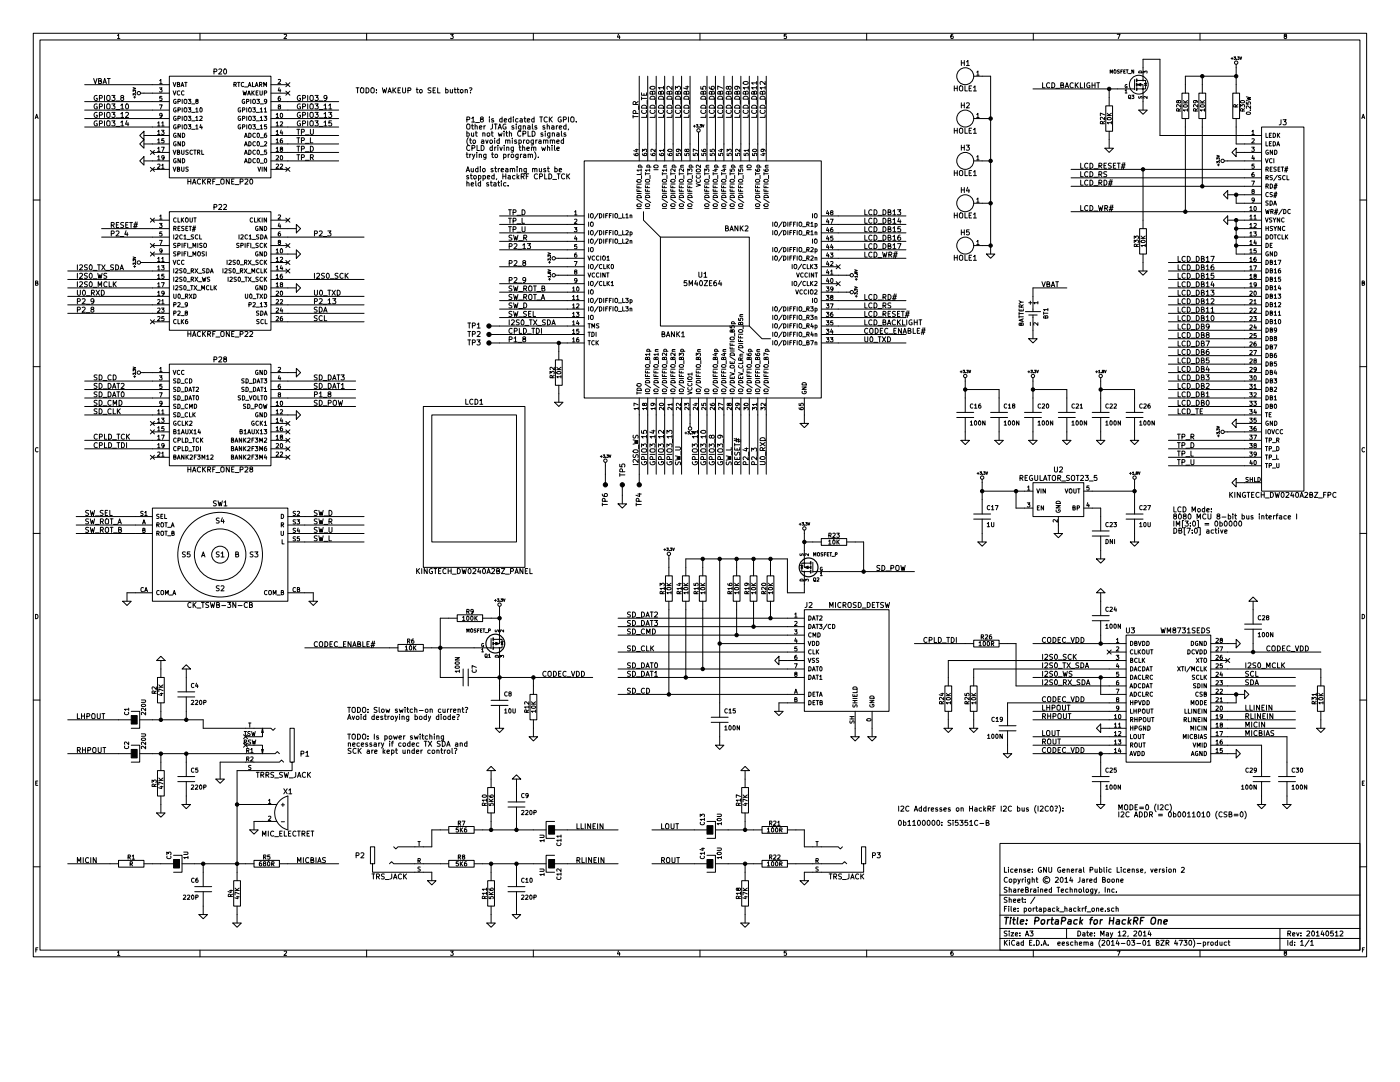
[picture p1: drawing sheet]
<svg xmlns="http://www.w3.org/2000/svg" width="279mm" height="216mm" viewBox="0 0 279 216" stroke-linecap="round" stroke-linejoin="round" font-family="sans-serif">
<g fill="none" stroke="#000" stroke-width=".2">
<path d="M6.6 6.6h266.1v184.3h-266.1zM8 8h263.4v181.6h-263.4zM16.9 16.9h16.9M18.7 15.7l.3 1 .4-1M19.4 19.1a.46 .46 0 0 0-.6 .5 .46 .46 0 0 0 .6 .4v-.4h-.2M19.7 16.2l.4-.1 .1-.3-.5-.1v1h.4l.2-.4-.3-.1M19.8 19.6l.5-.1 .1-.4-.6-.1v1.1M20.6 16.7l.3-1 .3 1M20.6 16.4h.5M20.9 19v1.1M21.3 19.2l.2-.2 .4 .2-.1 .8-.5-.1zM21.4 15.7h.6"/>
<path d="M21.7 15.7v1M22.3 19h.6l-.3 .4 .3 .2v.4l-.2 .1-.4-.1M23.4 7.1l.3-.3v.9M23.4 7.7h.5M24.3 19.5l-.2-.2v-.2h.5v.3l-.5 .3 .2 .4 .4-.2-.2-.4M26.6 19v-.3l.1 .2 .2-.2h.1v.3M26.6 18.3v-.3l.1 .1 .2-.1h.1v.3M26.6 17.5l.5 .1-.5 .2M26.7 19.4h.4M26.9 19.2v.4M27 18.5h.1M28 18.6h5.8"/>
<path d="M31.8 17.5h.5l-.2 .4h.2v.4h-.5M31.9 16.1l.2-.3v.9M31.9 16.7h.4M32.3 19.2h-.4v.4h.4v.4h-.4M33.8 15.2h20.3v20.3h-20.3zM34.6 16.4l.2 .9 .3-.9M34.6 18.1l.2 .9 .3-.9M35.1 19.9a.38 .38 0 0 0-.5 .3 .38 .38 0 0 0 .5 .4v-.3h-.1M35.4 16.8h.4v-.3l-.4-.1v.9h.3l.2-.3-.2-.2M35.9 18.2a.37 .37 0 0 0-.5 .3 .37 .37 0 0 0 .5 .4M36.1 17.3l.3-.9 .3 .9M36.2 17h.4"/>
<path d="M36.4 19.8v.9M36.7 18.2a.37 .37 0 0 0-.5 .3 .37 .37 0 0 0 .5 .4M36.9 19.9h.3l.1 .2-.2 .6-.3-.2zM36.9 16.4h.4M37.1 16.4v.9M37.6 19.8h.5l-.3 .3 .3 .1v.4h-.5M39.9 6.6v1.4M42.7 14.3l.5-.1v-.3l-.5-.1v1M43.7 13.9l.4-.1 .2 .2-.7 .8h.7M44.8 13.8h.1a.49 .49 0 0 1 .3 .5 .49 .49 0 0 1-.4 .4l-.2-.3zM46.7 16.9l.4-.1v-.3l-.4-.1v.9M46.9 16.9l.3 .4"/>
<path d="M47.4 16.4h.5M47.7 16.4v.9M48.5 18.1l.2 .9 .2-.6 .1 .6 .2-.9M48.6 16.5a.37 .37 0 0 0-.5 .4 .37 .37 0 0 0 .5 .3M48.8 19.9a.38 .38 0 0 0-.5 .3 .38 .38 0 0 0 .5 .4v-.3h-.1M48.8 17.4h.7M49.4 19l.3-.9 .3 .9M49.5 18.7h.4M49.5 17.3l.3-.9 .3 .9M49.6 17h.4M50.1 19.8v.9M50.3 18.1v.9"/>
<path d="M50.4 16.4v.9h.4M50.4 18.5l.3 .5M50.5 19.9l.1-.1 .3 .1 .1 .5-.2 .3-.3-.2zM50.7 18.1l-.4 .5M50.9 17.3l.3-.9 .3 .9M51 17h.4M51.1 18.5h.3M51.3 19.8h.5l-.3 .3 .2 .1v.4h-.4M51.5 18.1h-.4v.9h.4M51.8 16.9l.4-.1v-.3l-.4-.1v.9M51.9 18.1v.7l.1 .2 .3-.2v-.7M52 16.9l.3 .4"/>
<path d="M52.6 17.3v-.9l.3 .6 .3-.6v.9M52.8 18.6l.4-.1v-.3l-.4-.1v.9M54.1 16.9h3.4M54.1 18.6h3.4M55.5 15.9l.3-.1 .2 .3-.5 .6h.5M55.7 17.5l-.2 .6h.5M55.9 19.2l-.3 .2-.1 .5 .2 .2 .3-.1-.1-.4h-.2l-.2 .1M55.9 17.8v.6M56.7 6.9l.3-.1 .2 .3-.5 .6h.5M57 16.5l.9 .8M57 18.2l.9 .8M57.9 16.5l-.9 .8"/>
<path d="M57.9 18.2l-.9 .8M59.9 19.1a.46 .46 0 0 0-.6 .5 .46 .46 0 0 0 .7 .4v-.4h-.2M60.4 19.6l.5-.1v-.4l-.5-.1v1.1M61.4 19v1.1M61.9 19.2l.2-.2 .4 .2-.1 .8-.5-.1zM62.9 19h.6l-.3 .4 .3 .2-.1 .4-.1 .1-.4-.1M65.2 19.5l-.2 .2-.4-.2 .1-.4 .3-.1a.64 .64 0 0 1 0 1.1h-.2M71.1 17.5h.5M71.4 17.5v1M72 17.7l.2-.2 .4 .2-.1 .8-.5-.1zM73 17.5a.51 .51 0 0 1 .6 .5 .51 .51 0 0 1-.6 .5zM73.2 6.6v1.4"/>
<path d="M74.1 17.7l.2-.2 .4 .2-.1 .8-.5-.1zM75.1 18.4v.1M75.1 17.9v.1M76.3 17.5l.2 1 .2-.7 .2 .7 .3-1M77.4 18.5l.4-1 .3 1M77.5 18.2h.5M78.4 17.5v1M78.6 18l.4 .5M79 17.5l-.6 .6M79.4 18h.4M79.9 17.5h-.5v1h.5M80.3 17.5v.9l.3 .1 .3-.1v-.9"/>
<path d="M81.4 18.1l.5-.1 .1-.4-.6-.1v1M83.1 17.9h.4M83.2 17.5v.9l.3 .1M83.8 17.9h.3l.2 .2v.3l-.2 .1-.4-.1zM86 17.6h-.5a.42 .42 0 0 0 .5 .5l-.1 .4h-.5M86.4 18h.4M86.9 17.5h-.5v1h.5M87.3 17.5v1h.5M88.9 17.9h.3l.2 .2-.1 .4h-.4M88.9 17.5v1M89.9 17.9v.6l.4-.1M89.9 6.8h.6l-.3 .4 .3 .1-.1 .3h-.5"/>
<path d="M90.3 17.9v.6M90.6 17.9h.4M90.8 17.5v.9l.2 .1M91.2 17.9h.4M91.3 17.5v.9l.3 .1M91.9 18l.2-.1 .3 .1-.1 .5-.4-.1zM92.8 18l.4-.1 .1 .6M92.8 17.9v.6M93.7 17.6l.3-.1a.38 .38 0 0 1-.1 .6M93.9 18.4v.1M106.4 6.6v1.4M123.4 6.8l-.2 .6h.6"/>
<path d="M123.6 7.1v.6M127.6 15.2v16.9M128 18.5v.5h1v-.5M128 19.3v.6M128 19.6h1M128.5 18.7v.3M129.3 15.2v16.9M129.8 19.4a.54 .54 0 0 1 .6-.2 .54 .54 0 0 1 .3 .6h-1zM129.8 17.4a.49 .49 0 0 1 .5-.3 .49 .49 0 0 1 .4 .6 .49 .49 0 0 1-.6 .2 .49 .49 0 0 1-.3-.5zM130.2 18.4l.2-.2 .3 .2v.4h-1l.1-.5h.4v.5M131 15.2v16.9M131.5 19.4a.54 .54 0 0 1 .6-.2 .54 .54 0 0 1 .3 .6h-1z"/>
<path d="M131.9 18.4l.2-.2 .3 .2v.4h-1l.1-.5h.4v.5M132.4 17.5h-1l.3 .3M132.4 17.2v.6M132.6 15.2v16.9M133.2 19.4a.54 .54 0 0 1 .6-.2 .54 .54 0 0 1 .3 .6h-1zM133.6 18.4l.2-.2 .3 .2v.4h-1l.1-.5h.3l.1 .5M134.1 17.2v.6l-.7-.6-.3 .2 .1 .4M134.3 15.2v16.9M134.8 17.8v-.6l.4 .4 .2-.4 .3 .1 .1 .1-.1 .4M134.8 19.4a.54 .54 0 0 1 .7-.2 .54 .54 0 0 1 .3 .6h-1zM135.3 18.4l.2-.2 .3 .2v.4h-1l.1-.5h.3l.1 .5M136 15.2v16.9"/>
<path d="M136.5 19.4a.54 .54 0 0 1 .7-.2 .54 .54 0 0 1 .3 .6h-1zM136.8 17.3h.7M137 18.4l.2-.2 .3 .2v.4h-1l.1-.5h.3l.1 .5M137.2 17.2v.6l-.8-.2M137.7 15.2v16.9M139.7 6.6v1.4M139.9 17.3v.5h.5l-.1-.5 .4-.1 .2 .2-.1 .4M139.9 19.4a.54 .54 0 0 1 .6-.2 .54 .54 0 0 1 .4 .6h-1zM140.4 18.4l.1-.2 .4 .2v.4h-1l.1-.5h.3l.1 .5M141.1 15.2v16.9M141.6 17.3l.2 .5h.6l.2-.2-.1-.3h-.5l-.1 .3 .2 .2M141.6 19.4a.54 .54 0 0 1 .6-.2 .54 .54 0 0 1 .4 .6h-1z"/>
<path d="M142 18.4l.2-.2 .4 .2v.4h-1l.1-.5h.3v.5M142.8 15.2v16.9M143.3 19.4a.54 .54 0 0 1 .6-.2 .54 .54 0 0 1 .4 .6h-1.1zM143.7 18.4l.2-.2 .4 .2v.4h-1.1l.1-.5h.4v.5M144.3 17.6l-1.1-.4v.6M144.5 15.2v16.9M145 19.4a.54 .54 0 0 1 .6-.2 .54 .54 0 0 1 .3 .6h-1zM145.4 17.4l.2-.2 .3 .2v.3l-.3 .1-.3-.5h-.3v.5h.2l.2-.2M145.4 18.4l.2-.2 .3 .2v.4h-1l.1-.5h.4v.5M146.2 15.2v16.9M146.7 19.4a.54 .54 0 0 1 .6-.2 .54 .54 0 0 1 .3 .6h-1zM147.1 17.2l.1 .2-.1 .4h-.4l-.1-.4a.64 .64 0 0 1 1 .1v.2"/>
<path d="M147.1 18.4l.2-.2 .3 .2v.4h-1l.1-.5h.4v.5M147.9 15.2v16.9M148.4 19.4a.54 .54 0 0 1 .6-.2 .54 .54 0 0 1 .3 .6h-1zM148.4 16.4a.49 .49 0 0 1 .5-.2 .49 .49 0 0 1 .4 .5 .49 .49 0 0 1-.6 .2 .49 .49 0 0 1-.3-.5zM148.8 18.4l.2-.2 .3 .2v.4h-1l.1-.5h.3l.1 .5M149.3 17.5h-1l.3 .3M149.3 17.2v.6M149.5 15.2v16.9M150 19.4a.54 .54 0 0 1 .7-.2 .54 .54 0 0 1 .3 .6h-1zM150.5 18.4l.2-.2 .3 .2v.4h-1l.1-.5h.3l.1 .5M151 17.5h-1l.3 .3M151 16.5h-1l.3 .3"/>
<path d="M151 16.3v.5M151 17.2v.6M151.2 15.2v16.9M151.7 19.4a.54 .54 0 0 1 .7-.2 .54 .54 0 0 1 .3 .6h-1zM152.2 18.4l.2-.2 .3 .2v.4h-1l.1-.5h.3l.1 .5M152.7 17.5h-1l.3 .3M152.7 16.3v.6l-.7-.6-.3 .2 .1 .3M152.7 17.2v.6M152.9 15.2v16.9M156.9 6.8h-.4v.4h.4l.1 .3-.2 .2-.3-.1M173 6.6v1.4M190.2 6.8l-.4 .2v.5l.1 .2 .3-.1v-.4h-.3l-.1 .1"/>
<path d="M190.5 17.6h.5M190.5 17.1v1M191 17.1v1M191.6 17.2l.3-.1 .2 .2v.7l-.2 .1-.4-.1v-.5zM191.9 12.1v1M191.9 12.6h.5M192.4 12.1v1M192.6 17.1v1h.5M192.9 12.4l.3-.3v1M192.9 13.1h.6M193.4 17.6h.3M193.9 17.1h-.5v1h.5"/>
<path d="M194.3 17.4l.3-.3v1M194.3 18.1h.6M194.3 15.2h3.4v35.5M194.9 14.4l.3-.2v.8M194.9 15h.5M206.1 17.7h20.3M206.2 6.6v1.4M208.1 16.5v1h.5M209.5 16.6a.45 .45 0 0 0-.7 .4 .45 .45 0 0 0 .7 .4M209.9 16.5a.51 .51 0 0 1 .6 .5 .51 .51 0 0 1-.6 .5zM210.7 17.6h.8M211.7 17l.4-.1 .1-.3-.5-.1v1h.4l.2-.3-.3-.2"/>
<path d="M212.6 17.5l.3-1 .4 1M212.7 17.2h.5M214.2 16.6a.45 .45 0 0 0-.7 .4 .45 .45 0 0 0 .7 .4M214.6 16.5v1M214.8 16.9l.4 .6M215.2 16.5l-.6 .6M215.6 16.5v1h.5M216.4 16.5v1M217.5 16.6a.46 .46 0 0 0-.6 .4 .46 .46 0 0 0 .6 .4v-.3h-.2M217.9 16.5v1M217.9 17h.6M218.5 16.5v1"/>
<path d="M218.9 16.5h.5M219.2 16.5v1M221.4 17.7v3.4M221.6 14.6v-.7l.2 .5 .2-.5v.7M222.4 14h.3v.4l-.1 .2-.3-.1zM223 6.8h.5l-.3 .9M223.4 14l-.4 .1 .4 .3v.1l-.4 .1M223.7 14.3h.2M224 13.9h-.3v.7M224.3 14.3h.2M224.6 18.1l.1-.2v.7M224.6 18.6h.3"/>
<path d="M224.6 13.9h-.3v.7h.3M224.8 13.9h.4M224.9 16.9a.3 .3 0 0 0-.4 .3 .3 .3 0 0 0 .4 .3v-.2h-.1M225 13.9v.7M225.2 14.7h.5M225.3 19.5l.4 .2M225.9 19h.4l-.2 .2 .2 .1v.3h-.4M226.3 13.9v.7l-.4-.7v.7M226.4 15.9v2M226.9 17.7h1.2v4.3M226.9 16.1h1.2v-4.3h3.4v15.2h20.3M227.3 19.2l.1 .4 .3-.3h.1l.1 .3"/>
<path d="M227.3 14.3a.37 .37 0 0 1 .4-.1 .37 .37 0 0 1 .2 .3h-.7zM228.1 16.1h.5v1.6h-.5v-.8h-1.2M228.3 14.6v-.4l.2 .2 .1-.2h.3v.4M228.9 16.6l-.5 .1M228.9 19.2v.5l-.4-.5-.2 .2v.2M235.9 18.6h1.3v5.1h-1.3zM239.3 18.6h1.3v5.1h-1.3zM239.5 6.6v1.4M239.9 15.2v3.4M245.7 11.7h.4M245.9 11.5v.4M246 18.6h1.4v5.1h-1.4z"/>
<path d="M246.3 11.4h.3l-.2 .1 .2 .1v.2h-.3M246.7 12.8v5.8M246.7 15.2h-10.1v3.4M246.8 11.8v.1M247 11.4h.3l-.2 .1 .2 .1v.2h-.3M247.5 11.4l.1 .5 .2-.5M248.7 19.3l.9 .2-.6 .2 .6 .1-.9 .2M256.4 7.2l-.1-.2 .1-.2 .3 .1v.2a.33 .33 0 0 0-.3 .2 .33 .33 0 0 0 0 .4h.2l.2-.2-.2-.3M6.6 39.9h1.4M7 23.7l.3-.9 .3 .9M7.1 23.4h.4M16.9 23.7h16.9"/>
<path d="M16.9 20.3h16.9M16.9 22h16.9M16.9 25.3h16.9M19.4 24.2a.46 .46 0 0 0-.6 .4 .46 .46 0 0 0 .6 .4v-.3h-.2M19.4 22.5a.46 .46 0 0 0-.6 .4 .46 .46 0 0 0 .6 .4v-.3h-.2M19.4 20.8a.46 .46 0 0 0-.6 .5 .46 .46 0 0 0 .6 .3v-.3h-.2M19.8 24.7l.5-.1 .1-.4-.6-.1v1M19.8 23l.5-.1 .1-.4-.6-.1v1M19.8 21.3l.5-.1 .1-.4-.6-.1v1M20.9 20.7v1M20.9 22.4v1M20.9 24.1v1"/>
<path d="M21.3 24.3l.2-.2 .4 .2-.1 .8-.5-.1zM21.3 22.6l.2-.2 .4 .2-.1 .8-.5-.1zM21.4 20.8l.3-.1 .2 .2v.7l-.2 .1-.4-.1v-.5zM22.3 24.1h.6l-.3 .4 .3 .2v.3l-.2 .1-.4-.1M22.3 22.4h.6l-.3 .4 .3 .2v.3l-.2 .1-.4-.1M22.3 20.7h.6l-.3 .4 .3 .2v.3l-.2 .1-.4-.1M23.1 20.2h.8M23.1 21.8h.8M23.1 23.5h.8M23.1 25.2h.8M24.1 24.4l.3-.3v1M24.1 22.7l.3-.3v1"/>
<path d="M24.1 21l.3-.3v1M24.1 21.7h.6M24.1 23.4h.6M24.1 25.1h.6M25.1 22.5l.3-.1 .3 .3-.7 .7h.7M25.2 20.8l.1-.1a.49 .49 0 0 1 .4 .6 .49 .49 0 0 1-.5 .4l-.1-.3zM25.3 24.1l-.2 .7h.6M25.5 24.5v.6M27.9 28.7l.8-.8v1.7zM28.7 26.2v1.7l-.8-.9zM28.7 31.3v1.7l-.8-.9zM28.7 32.1h5.1"/>
<path d="M28.7 27h5.1M28.7 28.7h5.1M30 30l.8 .8M30 33.4l.8 .8M30.4 33.8h3.4M30.4 30.4h3.4M30.8 30l-.8 .8M30.8 33.4l-.8 .8M31.5 24.5l.2-.2v.8M31.5 32.8l.3-.1 .1 .3-.5 .6h.5M31.5 26.2l.2-.2v.8M31.5 27.9l.2-.2v.8"/>
<path d="M31.5 29.6l.2-.2v.8M31.5 31.3l.2-.2v.8M31.5 25.1h.4M31.5 26.8h.4M31.5 28.5h.4M31.5 30.2h.4M31.5 31.9h.4M31.8 20.9h.6l-.4 .9M32.2 26h.5l-.2 .3 .2 .1v.3h-.5M32.2 29.4h.6l-.4 .8M32.3 24.5l.2-.2v.8M32.3 33l.2-.3v.9"/>
<path d="M32.3 25.1h.4M32.3 33.6h.4M32.3 23l-.1 .1h-.3v-.4l.3-.1 .1 .2v.5l-.4 .2M32.7 27.7h-.4v.4h.4v.3h-.4M32.7 31.4l-.1 .2-.3-.1v-.4h.3l.1 .1v.5l-.4 .2M34.6 33.3l.2 .9 .3-.9M34.6 30l.2 .8 .3-.8M35.1 21.5a.38 .38 0 0 0-.5 .4 .38 .38 0 0 0 .5 .4v-.3h-.1M35.1 23.2a.38 .38 0 0 0-.5 .4 .38 .38 0 0 0 .5 .4v-.3h-.1M35.1 24.9a.38 .38 0 0 0-.5 .4 .38 .38 0 0 0 .5 .4v-.3h-.1M35.1 26.6a.38 .38 0 0 0-.5 .4 .38 .38 0 0 0 .5 .3v-.2h-.1M35.1 28.3a.38 .38 0 0 0-.5 .4 .38 .38 0 0 0 .5 .3v-.3h-.1"/>
<path d="M35.1 31.7a.38 .38 0 0 0-.5 .4 .38 .38 0 0 0 .5 .3v-.3h-.1M35.4 33.7h.4v-.3l-.4-.1v.9h.3l.2-.3-.2-.2M35.4 30.3h.4v-.3h-.4v.8h.3l.2-.3-.2-.2M35.5 20.3l.4-.1 .1-.3-.5-.1v.9M35.5 21.9h.4l.1-.3-.5-.1v.9M35.5 23.6h.4l.1-.3-.5-.1v.8M35.5 25.3h.4l.1-.3-.5-.1v.8M36 26.6v.8l-.5-.8v.8M36 28.3v.8l-.5-.8v.8M36 31.6v.9l-.5-.9v.9M36.2 33.3v.7l.2 .2 .3-.2v-.7M36.2 30v.6l.2 .2 .3-.2v-.6"/>
<path d="M36.4 21.5v.9M36.4 23.2v.8M36.4 24.9v.8M36.4 26.6a.43 .43 0 0 1 .5 .4 .43 .43 0 0 1-.5 .4zM36.4 28.3a.43 .43 0 0 1 .5 .4 .43 .43 0 0 1-.5 .4zM36.4 31.6a.43 .43 0 0 1 .5 .5 .43 .43 0 0 1-.5 .4zM36.9 21.5h.3l.1 .3-.2 .6-.3-.2zM36.9 23.2h.3l.1 .3-.2 .5-.3-.1zM36.9 24.9h.3l.1 .3-.2 .5-.3-.1zM37.5 35.7v1M37.5 36.2h.6M37.6 21.5h.5l-.3 .3 .3 .1v.4h-.5"/>
<path d="M37.6 23.2h.5l-.3 .3 .3 .1v.4h-.5M37.6 24.9h.5l-.3 .3 .3 .1v.4h-.5M37.6 33.4h-.4l-.1 .3a.36 .36 0 0 1 .4 .4h-.4M37.6 30h-.4l-.1 .3a.36 .36 0 0 1 .4 .4l-.4 .1M38.1 35.7v1M38.3 25.8h.6M38.3 20.7h.6M38.3 22.4h.6M38.3 24.1h.6M38.4 30a.37 .37 0 0 0-.5 .4 .37 .37 0 0 0 .5 .3M38.4 36.7l.4-1 .3 1M38.5 36.4h.5"/>
<path d="M38.7 30h.4M38.9 30v.8M39.1 21.7l.2-.2v.9M39.1 23.4l.2-.2v.8M39.1 25.1l.2-.2v.8M39.1 22.4h.4M39.1 24h.4M39.1 25.7h.4M39.2 20.2l-.1-.2 .1-.2 .3 .1v.2a.35 .35 0 0 0-.4 .1 .35 .35 0 0 0 0 .4h.4l-.1-.4M39.4 30.4l.4-.1 .1-.3h-.5v.8M39.6 30.4l.3 .4M39.9 23.3l.3-.1 .2 .2-.6 .6h.6"/>
<path d="M39.9 21.6l.2-.1a.4 .4 0 0 1 .3 .4 .4 .4 0 0 1-.4 .4zM40 35.8a.45 .45 0 0 0-.6 .4 .45 .45 0 0 0 .6 .4M40.1 24.8l-.2 .6h.5M40.3 30v.8h.4M40.3 25.2v.5M40.4 35.7v1M40.6 36.2l.4 .5M41 35.7l-.6 .6M41.4 36.3l.5-.1 .1-.4-.6-.1v1M41.7 36.3l.3 .4M42.5 36.2h.3M43 35.7h-.5v1"/>
<path d="M43.1 36.8h.8M44.1 35.9l.2-.2 .4 .2-.1 .8-.5-.1zM45.8 35.7v1l-.6-1v1M46.2 36.2h.4M46.7 35.7h-.5v1h.5M46.9 36.8h.8M47.9 36.3l.5-.1 .1-.4-.6-.1v1M48 21.5a.38 .38 0 0 0-.5 .4 .38 .38 0 0 0 .5 .4v-.3h-.1M48 23.2a.38 .38 0 0 0-.5 .4 .38 .38 0 0 0 .5 .4v-.3h-.1M48 24.9a.38 .38 0 0 0-.5 .4 .38 .38 0 0 0 .5 .4v-.3h-.1M48.4 21.9h.4v-.3l-.4-.1v.9M48.4 23.6h.4v-.3l-.4-.1v.8"/>
<path d="M48.4 25.3h.4v-.3l-.4-.1v.8M48.8 32.5l.3-.9 .3 .9M48.8 27.4l.3-.8 .3 .8M48.8 29.1l.3-.8 .3 .8M48.8 30.8l.3-.8 .3 .8M48.9 35.8l.4-.1 .2 .3-.6 .7h.6M48.9 32.2h.4M48.9 27.2h.4M48.9 28.9h.4M48.9 30.6h.4M49.2 20.3l.4-.1v-.3l-.4-.1v.9M49.2 21.5v.9"/>
<path d="M49.2 23.2v.8M49.2 24.9v.8M49.6 21.6l.2-.1 .3 .1 .1 .5-.2 .3-.4-.2zM49.6 23.3l.2-.1 .3 .1 .1 .5-.2 .2-.4-.1zM49.6 31.6a.43 .43 0 0 1 .5 .5 .43 .43 0 0 1-.5 .4zM49.6 25l.2-.1 .3 .1 .1 .4-.2 .3-.4-.1zM49.6 26.6a.43 .43 0 0 1 .5 .4 .43 .43 0 0 1-.5 .4zM49.6 28.3a.43 .43 0 0 1 .5 .4 .43 .43 0 0 1-.5 .4zM49.6 30a.43 .43 0 0 1 .5 .4 .43 .43 0 0 1-.5 .4zM49.9 35.8l.2-.1a.49 .49 0 0 1 .4 .5 .49 .49 0 0 1-.5 .5l-.2-.4zM50.4 21.5h.6l-.3 .3 .2 .1v.4h-.5M50.4 23.2h.6l-.3 .3 .2 .1v.4h-.5"/>
<path d="M50.4 24.9h.6l-.3 .3 .2 .1v.4h-.5M51 31.7a.37 .37 0 0 0-.5 .4 .37 .37 0 0 0 .5 .3M51 26.6a.37 .37 0 0 0-.5 .4 .37 .37 0 0 0 .5 .3M51 28.3a.37 .37 0 0 0-.5 .4 .37 .37 0 0 0 .5 .3M51 30a.37 .37 0 0 0-.5 .4 .37 .37 0 0 0 .5 .3M51.1 25.8h.7M51.1 22.4h.7M51.1 24.1h.7M51.4 31.7l.1-.1a.4 .4 0 0 1 .3 .5 .4 .4 0 0 1-.4 .3zM51.4 26.6h.1a.4 .4 0 0 1 .3 .4 .4 .4 0 0 1-.4 .4zM51.4 28.3h.1a.4 .4 0 0 1 .3 .4 .4 .4 0 0 1-.4 .4zM51.4 30h.1a.4 .4 0 0 1 .3 .4 .4 .4 0 0 1-.4 .4z"/>
<path d="M51.5 33.3l.2 .9 .3-.9M51.9 21.7l.3-.2v.9M51.9 23.4l.3-.2v.8M51.9 25.1l.3-.2v.8M51.9 30.9h.7M51.9 29.2h.7M51.9 27.5h.7M51.9 32.6h.7M51.9 20.7h.7M51.9 22.4h.5M51.9 24h.5M51.9 25.7h.5"/>
<path d="M52.3 33.3v.9M52.7 23.2h.5l-.3 .3 .3 .1v.4h-.5M52.8 21.7l.2-.2v.9M52.8 28.3h.3l.1 .2-.5 .6h.5M52.8 22.4h.4M52.8 31.7l.1-.1a.4 .4 0 0 1 .3 .5 .4 .4 0 0 1-.3 .3zM53.1 26.6l-.3 .2v.5l.1 .1 .3-.1-.1-.4h-.2l-.1 .2M53.2 24.9h-.4v.4h.4v.4h-.4M53.2 33.3v.9l-.5-.9v.9M53.2 30h-.4v.3h.4v.4h-.4M53.2 20.2l-.1 .1h-.3v-.4l.3-.1 .1 .2v.5l-.4 .2M54.1 33.8h3.4"/>
<path d="M54.1 23.7h13.5M54.1 20.3h13.5M54.1 22h13.5M54.1 32.1h13.5M54.1 25.3h13.5M54.1 27h13.5M54.1 28.7h13.5M54.1 30.4h13.5M55.1 22.8l.3-.2v.9M55.1 31.1h.3l.2 .2-.5 .6h.5M55.1 24.5l.3-.2v.8M55.1 32.8l.3-.1 .2 .3-.5 .6h.5"/>
<path d="M55.1 26.2l.3-.2v.8M55.1 27.9l.3-.2v.8M55.1 29.6l.3-.2v.8M55.1 23.5h.5M55.1 25.1h.5M55.1 26.8h.5M55.1 28.5h.5M55.1 30.2h.5M55.7 21.3l-.2-.2 .2-.2 .3 .1v.2a.35 .35 0 0 0-.4 .1 .35 .35 0 0 0 0 .4h.4l-.2-.4M55.9 24.4l.4-.1 .1 .2-.5 .6h.5M55.9 32.8l.4-.1 .1 .3-.5 .6h.5M56 22.7l.1-.1a.4 .4 0 0 1 .3 .4 .4 .4 0 0 1-.4 .4z"/>
<path d="M56 31.1h.1a.4 .4 0 0 1 .3 .4 .4 .4 0 0 1-.4 .4zM56.1 29.7l-.2-.1 .2-.2h.3v.2a.34 .34 0 0 0-.4 .1 .34 .34 0 0 0 0 .4h.4l-.1-.4M56.1 25.9l-.2 .6h.5M56.3 27.7l-.3 .2-.1 .5 .2 .1 .3-.1-.1-.4h-.2l-.2 .2M56.3 26.3v.5M57 33.4l.9 .8M57.9 33.4l-.9 .8M59.2 30.9h.6M59.2 29.2h.6M59.2 27.5h.6M59.2 25.8h.6M59.5 25.8v1"/>
<path d="M59.5 27.5v1M59.5 29.2v1M59.5 30.9v1M59.9 20.8a.46 .46 0 0 0-.6 .5 .46 .46 0 0 0 .7 .3v-.3h-.2M59.9 22.5a.46 .46 0 0 0-.6 .4 .46 .46 0 0 0 .7 .4v-.3h-.2M59.9 24.2a.46 .46 0 0 0-.6 .4 .46 .46 0 0 0 .7 .4v-.3h-.2M60.2 31.4h.4l.1-.4-.5-.1v1M60.2 29.7h.4l.1-.4-.5-.1v1M60.2 28h.4l.1-.4-.5-.1v1M60.2 26.3h.4l.1-.4-.5-.1v1M60.4 21.3l.5-.1v-.4l-.5-.1v1M60.4 23l.5-.1v-.4l-.5-.1v1"/>
<path d="M60.4 24.7l.5-.1v-.4l-.5-.1v1M60.9 32h.8M60.9 30.3h.8M60.9 28.6h.8M60.9 26.9h.8M61.4 20.7v1M61.4 22.4v1M61.4 24.1v1M61.9 22.6l.2-.2 .4 .2-.1 .8-.5-.1zM61.9 24.3l.2-.2 .4 .2-.1 .8-.5-.1zM61.9 31.4h.5l.1-.4-.6-.1v1M61.9 29.2a.51 .51 0 0 1 .6 .5 .51 .51 0 0 1-.6 .5z"/>
<path d="M61.9 27.5v1h.5M61.9 25.8v.8l.2 .2 .4-.2v-.8M62 20.8l.3-.1 .2 .2v.7l-.2 .1-.4-.1-.1-.5zM62.2 31.4l.3 .5M62.9 20.7h.6l-.3 .4 .3 .2-.1 .3-.1 .1-.4-.1M62.9 22.4h.6l-.3 .4 .3 .2-.1 .3-.1 .1-.4-.1M62.9 24.1h.6l-.3 .4 .3 .2-.1 .3-.1 .1-.4-.1M63.7 20.2h.8M63.7 21.8h.8M63.7 23.5h.8M63.7 25.2h.8M64.6 21l.4-.3v1"/>
<path d="M64.6 22.7l.4-.3v1M64.6 24.4l.4-.3v1M64.6 21.7h.6M64.6 23.4h.6M64.6 25.1h.6M65.6 22.4h.6l-.3 .4 .3 .2v.3l-.2 .1-.4-.1M65.6 21l.3-.3v1M65.6 21.7h.6M66.2 24.1h-.5l-.1 .5h.5l.1 .3-.2 .2-.4-.1M93 34.3l.4-1 .3 1M93 30.8h.4M93.1 34h.5"/>
<path d="M93.2 23.9l.5-.1v-.4l-.5-.1v1M93.2 24.9l.2-.1 .4 .1-.1 .8-.5-.1zM93.2 26.6l.3-.1 .2 .2-.1 .4h-.4M93.2 30.4v.9l.2 .1M93.2 36.5h.4v.6M93.2 26.2v1M93.2 36.1v1M93.5 27.5a1.16 1.16 0 0 0 0 1.5M93.5 35.1l-.2-.1-.2 .2 .4 .2v.3h-.4M93.7 27.9h.4M93.7 30.8v.6M93.8 29.1a.45 .45 0 0 0-.7 .4 .45 .45 0 0 0 .7 .4"/>
<path d="M93.8 27.6v.9l.3 .1M93.9 35h.4M94 34.7v.9l.3 .1M94 30.8l-.3 .2M94 33.6l.1 .6h.4M94 36.8l.5-.1v-.2l-.3-.1-.2 .2 .1 .5h.4M94.1 26.5v.6h.4M94.1 25.1h.4M94.1 23.6l.3-.3v1M94.1 24.3h.6M94.2 29.6l.5-.1v-.4l-.5-.1v1M94.2 24.8v.8l.3 .2"/>
<path d="M94.3 30.8l.2 .6M94.5 28l.2-.1 .2 .2v.3l-.2 .2-.3-.2zM94.5 33.6v.7M94.5 26.5v.7M94.6 35.1l.3-.1 .2 .2v.3l-.2 .2-.4-.2zM94.8 30.8l-.5 1M94.8 25.2l.4-.1 .1 .7M94.8 24.8v1M94.9 26.5h.4M94.9 24.5h.8M94.9 36.1v.9l.2 .1M95 26.2v.9l.3 .1"/>
<path d="M95.1 30.4v.1M95.1 30.8v.6M95.2 29v1h.5M95.4 33.7l-.3-.1-.2 .2 .1 .4h.4M95.4 33.3v1M95.5 35.1l.3-.1 .2 .2-.1 .5h-.4M95.5 35v1M95.6 30.9l.4-.1 .1 .6M95.6 30.8v.6M95.7 25.4l.5-.1-.1-.2h-.3l-.1 .1v.5h.4M95.9 33.3v.1M95.9 33.6v.7"/>
<path d="M95.9 36.5l-.3-.1-.2 .3 .1 .4h.4M95.9 36.1v1M96 29a.51 .51 0 0 1 .6 .5 .51 .51 0 0 1-.6 .5zM96.1 23.8l-.2-.2v-.2h.5v.3l-.5 .3 .2 .3 .4-.1-.2-.4M96.1 28h.4l.1 .6M96.3 26.6h.4l.1 .6M96.3 33.7l.2-.1 .3 .1-.1 .5h-.4zM96.3 26.5v.7M96.4 35.1l.3-.1 .2 .2-.1 .5h-.4M96.4 35v1M96.6 28.2l-.5 .2 .1 .2h.4M96.6 25.1v.7"/>
<path d="M96.9 25.1l-.3 .2M96.9 27.9l.3 .7 .2-.7M97 30.8v.8l-.2 .2-.2-.1M97 30.8h-.3l-.2 .2 .1 .4h.4M97.3 35.4l.5-.1-.1-.2-.3-.1-.1 .2v.5h.4M97.3 26.6l.2-.1 .3 .2v.3l-.3 .2-.3-.2zM97.5 36.5l-.2-.1-.2 .2 .4 .2v.3h-.4M97.7 23.3v.1M97.7 23.7v.6M97.9 28l.2-.1 .2 .2v.3l-.2 .2-.3-.2zM97.9 36.4h.3M98 36.1v.9l.2 .1"/>
<path d="M98 26.5h.4M98.1 30.8h.4M98.2 26.2v.9l.2 .1M98.2 30.4v.9l.3 .1M98.3 29.4h-.3l-.2 .2 .1 .4h.4M98.3 29v1M98.3 24.8l-.1 .8-.3 .2M98.4 33.7l-.3-.1-.1 .2 .4 .2v.2h-.4M98.5 23.7h-.2l-.2 .1 .4 .3v.2h-.4M98.6 36.5h.4v.6M98.6 35.1l-.3-.1-.2 .2 .1 .5h.4M98.6 34.7v1"/>
<path d="M98.6 24.8h.6M98.7 27.6v.1M98.7 27.9v.7M98.7 29.4v.6M98.7 33.6h.4M98.8 30.9l.2-.1 .3 .1-.1 .5-.4-.1zM98.9 33.3v.8l.2 .2M98.9 24.8v1M99 36.7l-.5 .2 .2 .2h.3M99 29.4l-.3 .2M99.1 35.7l-.1 .2M99.3 36.4h.4"/>
<path d="M99.4 29v.1M99.4 29.4v.6M99.4 25.8l.3-1 .4 1M99.4 26.5l.2 .7 .2-.5 .2 .5 .2-.7M99.4 33.6v.7M99.5 36.1v.9l.2 .1M99.5 25.5h.5M99.6 28l-.2-.1-.2 .2 .1 .5h.3M99.6 27.6v1M99.7 33.6l-.3 .2M99.8 29.4l.2 .6 .2-.6M100 33.9l.5-.1v-.1l-.3-.1-.2 .2 .1 .4h.4"/>
<path d="M100.1 36.1v.1M100.1 36.4v.7M100.2 23.7h-.3l-.2 .2 .1 .4h.4M100.2 23.3v1M100.4 34.7v1M100.4 35.2h.5M100.5 30.8h.3l.2 .2-.1 .4h-.4M100.5 30.8v1M100.6 26.2v.1M100.6 26.5v.7M100.6 24l.5-.1v-.2h-.3l-.2 .1 .1 .5h.4M100.6 29v.1"/>
<path d="M100.6 29.4v.6M100.9 28h.4v.6M100.9 27.9v.7M100.9 33.7h.4l.1 .6M100.9 24.8a.46 .46 0 0 0-.6 .5 .46 .46 0 0 0 .7 .4v-.4h-.2M100.9 26.5h.4M100.9 34.7v1M101 36.5l-.3-.1-.2 .3 .1 .4h.4M101.1 26.2v.9l.2 .1M101.1 29.5l.4-.1 .1 .6M101.1 29.4v.6M101.3 28.1l.2-.2 .2 .1 .1 .6"/>
<path d="M101.4 33.8l-.5 .2 .1 .3 .4-.1M101.4 37v.1M101.4 35.1h.4l.1 .6M101.4 30.8v.6M101.7 26.6h.3l.1 .6M101.7 26.2v1M101.7 30.8l-.3 .2M101.8 33.7h.4l.1 .6M101.8 33.6v.7M101.9 35.3l-.5 .2 .1 .2h.4M102 23.7h-.3l-.2 .2 .1 .4h.4M102 23.3v1"/>
<path d="M102.1 30.8h.2l.2 .2v.3l-.2 .1-.3-.1zM102.2 27.6v.1M102.2 27.9v.7M102.3 33.8l.1-.2 .3 .1v.6M102.4 23.3v.1M102.4 23.7v.6M102.5 29.4v.8l-.2 .2-.3-.1M102.5 29.4h-.3l-.2 .2 .1 .4h.4M102.5 25.1h-.2l-.2 .1 .4 .3v.2h-.4M102.8 35.1l-.3-.1-.2 .2 .1 .5h.4M103 24.8v.1M103 25.1v.7"/>
<path d="M103.1 28l-.3-.1-.1 .2 .4 .2v.3h-.4M103.2 33.3v.1M103.2 33.6v.7M103.2 34.7v1M103.3 35.3l.3 .4M103.4 23.7h-.3l-.2 .2 .1 .4h.4M103.4 30.8v.8l-.2 .2-.2-.1M103.4 30.8h-.3l-.2 .2 .1 .4h.4M103.6 28l.3-.1 .2 .2-.1 .5h-.4M103.6 27.9v1M103.6 29.4h.4M103.6 35l-.4 .4"/>
<path d="M103.7 33.7h.4v.6M103.7 33.6v.7M103.7 29v.9l.3 .1M103.8 23.7h.4v.6M103.9 30.8v.6M103.9 26.3a.45 .45 0 0 0-.6 .4 .45 .45 0 0 0 .6 .4M104 25.1v.8l-.2 .2h-.3M104 25.1h-.3l-.2 .2 .1 .4h.4M104 35.2h.5l.1-.4-.6-.1v1M104.2 30.8l-.3 .2M104.2 23.9l-.4 .2 .1 .2h.3M104.3 35.2l.3 .5"/>
<path d="M104.3 29.5l.4-.1v.6M104.3 29v1M104.4 26.7h.4l.1-.4-.5-.1v1M104.4 25.2l.4-.1 .1 .7M104.4 25.1v.7M104.5 27.9v.7M104.5 30.8h.4v.6M104.6 23.7h.4M104.7 23.3v.9l.3 .1M104.8 27.9l-.3 .2M104.9 31l-.5 .2 .2 .2h.3M105 33.6v.8l-.2 .2h-.2"/>
<path d="M105 33.7l-.3-.1-.2 .2 .1 .4h.4M105 35.2h.4M105.1 28l.2-.1 .2 .1v.6l-.4-.1zM105.2 29.7l.4-.1v-.2h-.3l-.1 .1v.5h.4M105.2 24l.5-.1v-.2h-.3l-.2 .1 .1 .5h.4M105.3 25.1h.4l.1 .7M105.4 26.2v1h.5M105.4 30.9l.4-.1v.6M105.4 30.8v.6M105.5 34.7h-.5v1M105.8 25.3l-.5 .2 .1 .3 .4-.1M105.8 30.9l.2-.1h.2l.1 .6"/>
<path d="M106.1 29.5l.4-.1v.6M106.1 29.4v.6M106.2 26.2a.51 .51 0 0 1 .6 .5 .51 .51 0 0 1-.6 .5zM106.3 24.8v.8l.1 .2M106.3 33.7h.4v.6M106.3 33.6v.7M106.5 27.9v.9l-.2 .1h-.3M106.5 28l-.3-.1-.2 .2 .1 .5h.4M106.5 29.5l.2-.1h.2v.6M106.6 23.7h-.3l-.2 .2 .1 .4h.4M106.6 23.3v1M106.7 30.3a1.16 1.16 0 0 1 0 1.5"/>
<path d="M106.7 33.8l.2-.2 .2 .1 .1 .6M106.9 27.9v.7M107.1 25.1h-.2l-.2 .1 .4 .3v.2h-.4M107.2 27.9l-.3 .2M107.3 34.8a.45 .45 0 0 0-.7 .4 .45 .45 0 0 0 .7 .4M107.4 31.3v.1M107.6 28h.3l.1 .6M107.6 33.6l.1 .6h.4M107.7 35.2h.5v-.4l-.5-.1v1M107.7 23.3h.6M108 28.2l-.5 .2 .2 .2h.3M108 23.3v1"/>
<path d="M108.1 33.6v.7M108.1 29.4l.2 .6 .2-.4 .2 .4 .2-.6M108.3 26.6l-.2-.1-.2 .2 .4 .2v.2h-.4M108.5 28h.4v.6M108.5 27.9v.7M108.7 34.7v1h.5M108.7 25.1h-.2l-.2 .1 .4 .3v.2h-.4M108.8 26.2v.1M108.8 26.5v.7M108.9 33.7l-.2-.1-.2 .2 .4 .2v.2h-.4M108.9 28.1l.2-.2 .2 .1v.6M109.2 23.4a.45 .45 0 0 0-.6 .4 .45 .45 0 0 0 .6 .4"/>
<path d="M109.2 25.2l.4-.1v.7M109.2 24.8v1M109.2 33.6h.4M109.3 29.5l.3-.1 .1 .6M109.3 29v1M109.4 33.3v.8l.2 .2M109.5 34.7a.51 .51 0 0 1 .6 .5 .51 .51 0 0 1-.6 .5zM109.6 23.3v1M109.7 26.5v.8l-.1 .2h-.3M109.7 26.6l-.2-.1-.2 .2 .1 .4h.3M109.8 23.8l.4 .5M109.8 28h.4l.1 .6"/>
<path d="M109.8 27.9v.7M110.1 25.1h.4l.1 .7M110.2 29v.1M110.2 29.4v.6M110.2 26.6h.4l.1 .6M110.2 23.3l-.6 .6M110.2 26.5v.7M110.3 28.1l.1-.2 .2 .1 .1 .6M110.3 35.8h.8M110.6 25.3l-.5 .2 .1 .3 .4-.1M110.7 29v.9l.1 .1M110.7 33.7l.3-.1 .2 .2-.1 .4h-.4"/>
<path d="M110.7 33.3v1M111 25.1v.7M111.1 28.3l.5-.1v-.2l-.3-.1-.2 .2 .1 .5h.4M111.1 26.6h.4l.1 .6M111.1 29.7l.5-.1v-.2h-.3l-.2 .1 .1 .5h.4M111.2 34.7h.6M111.3 25.1l-.3 .2M111.5 34.7v1M111.6 26.7l-.5 .3 .1 .2 .4-.1M111.6 33.9l.5-.1-.1-.1-.3-.1-.1 .2v.4h.4M111.6 25.4l.5-.1-.1-.2h-.2l-.2 .1 .1 .5h.3M112 23.4a.46 .46 0 0 0-.6 .5 .46 .46 0 0 0 .6 .3v-.3h-.2"/>
<path d="M112 26.2v.9l.2 .1M112.4 23.9l.5-.1 .1-.4-.6-.1v1M112.5 28l-.3-.1-.2 .2 .1 .5h.4M112.5 27.6v1M112.7 34.8a.45 .45 0 0 0-.7 .4 .45 .45 0 0 0 .7 .4M112.9 26.6l-.2-.1-.2 .2 .4 .2v.2h-.4M113 25.1h-.3l-.2 .2 .1 .4h.4M113 24.8v1M113.1 34.7v1M113.3 35.1l.4 .6M113.4 23.3v1M113.5 25.7l-.1 .2"/>
<path d="M113.7 34.7l-.6 .6M114 23.4l.3-.1 .2 .2v.7l-.2 .1-.4-.1v-.5zM115 24.2v.1M116.6 32.1h47.3v47.3h-47.3zM126.3 23v.6M126.3 23.3h1.1M126.5 30.7l.2 .3 .5 .1 .2-.2-.1-.3-.4 .1-.1 .2 .2 .2M126.8 29.9h.6M126.9 22.6l-.1-.4-.4-.1-.1 .5h1.1M126.9 20.9l-.1-.5-.4-.1-.1 .6h1.1M127.1 39.7l1.1 .8M127.1 29.7v.5l-.6-.1"/>
<path d="M127.1 37.8v.4h.9M127.1 37.1v.4h.9M127.1 38.6h.9M127.1 36.8h.9M127.2 39.1a.46 .46 0 0 1 .5-.1 .46 .46 0 0 1 .3 .5h-.9zM127.2 35.9l.5-.1 .2 .1 .1 .3-.3 .2-.5-.1zM127.4 20.3l-.5 .3M127.4 33.3h.8M127.4 33.3v-.2l.2-.2 .3 .1v.3M127.5 21.1v.8M127.5 37.2v.3M127.5 37.9v.3"/>
<path d="M128 34.4v.4h-.9M128 33.9h-.9l.3 .3M128 33.7v.5M128 35v.7M128.1 21.2a.54 .54 0 0 1 .6-.2 .54 .54 0 0 1 .3 .6h-1zM128.1 22a.45 .45 0 0 0 .4 .6 .45 .45 0 0 0 .4-.6M128.2 30.7l.2 .3 .5 .1 .2-.2-.1-.3-.4 .1-.1 .2 .2 .2M128.2 30.3v-.5l.3 .3 .1-.3h.4v.5M128.8 39.7l1.1 .7M128.8 37.8v.4h.9M128.8 37v.4h.9M128.8 36.7h.9"/>
<path d="M128.8 38.6h.9M128.8 34.7h.9M128.8 34.4v.5M128.8 39.1a.46 .46 0 0 1 .6-.1 .46 .46 0 0 1 .3 .4h-.9zM128.8 35.9l.6-.1 .2 .1 .1 .3-.3 .1h-.5zM129 22.9v.5h-1M129.1 33.3h.8M129.1 33.3v-.2l.1-.2 .4 .1v.3M129.1 20v.8M129.2 37.2v.2M129.2 37.9v.3M129.7 33.9h-.9l.2 .3"/>
<path d="M129.7 33.7v.5M129.7 35v.6M129.8 21.2a.54 .54 0 0 1 .6-.2 .54 .54 0 0 1 .3 .6h-1zM129.8 22a.45 .45 0 0 0 .4 .6 .45 .45 0 0 0 .4-.6M129.9 30.7l.2 .3 .5 .1 .2-.2-.1-.3-.4 .1-.1 .2 .2 .2M130.5 33.9h.8M130.5 33.1l.6-.2 .2 .2v.2l-.2 .2h-.5zM130.7 22.9v.5h-1M130.8 29.8v.5l-.7-.5-.2 .1 .1 .3M130.8 20v.8M131.5 21.2a.54 .54 0 0 1 .6-.2 .54 .54 0 0 1 .3 .6h-1zM131.5 22a.45 .45 0 0 0 .4 .6 .45 .45 0 0 0 .4-.6"/>
<path d="M131.6 30.7l.2 .3 .5 .1 .1-.2v-.3l-.4 .1-.1 .2 .2 .2M132.1 39.7l1.1 .7M132.2 37.8v.4h.8M132.2 37v.4h.8M132.2 36.7h.8M132.2 38.6h.8M132.2 34.7h.8M132.2 34.4v.5M132.2 39.1a.46 .46 0 0 1 .5-.1 .46 .46 0 0 1 .3 .4h-.8zM132.2 35.9l.5-.1 .3 .1v.3l-.3 .1h-.4zM132.4 22.9v.5h-1M132.4 30h-.8l.2 .2"/>
<path d="M132.4 29.8v.4M132.5 33.3h.5M132.5 20v.8M132.6 37.2v.2M132.6 37.9v.3M133 33.9h-.8l.2 .3M133 33h-.5v.3M133 33.7v.5M133.1 35v.6M133.2 21.2a.54 .54 0 0 1 .6-.2 .54 .54 0 0 1 .3 .6h-1zM133.2 22a.45 .45 0 0 0 .4 .6 .45 .45 0 0 0 .4-.6M133.3 30.7l.2 .3 .5 .1 .1-.2-.1-.3-.4 .1v.2l.2 .2"/>
<path d="M133.3 29.9a.5 .5 0 0 1 .8 .2 .44 .44 0 0 1-.4 .2 .44 .44 0 0 1-.4-.4zM133.8 39.7l1.1 .7M133.9 37.8v.4h.8M133.9 37v.4h.8M133.9 36.7h.8M133.9 38.6h.8M133.9 34.7h.8M133.9 34.4v.5M133.9 39.1a.46 .46 0 0 1 .5-.1 .46 .46 0 0 1 .3 .4h-.8zM133.9 35.9l.5-.1 .3 .1v.3l-.3 .1h-.4zM134.1 22.9v.5h-1M134.1 33.3h.9"/>
<path d="M134.2 33.3l-.1-.2 .2-.2 .4 .1v.3M134.2 20v.8M134.3 37.2v.2M134.3 37.9v.3M134.7 33.7v.5l-.6-.5-.2 .2v.3M134.8 35v.6M134.8 21.2a.54 .54 0 0 1 .7-.2 .54 .54 0 0 1 .3 .6h-1zM134.9 22a.45 .45 0 0 0 .4 .6 .45 .45 0 0 0 .4-.6M135 30.6v.4l.4 .1v-.5h.3v.5M135.3 29.8l.2 .1v.3h-.5v-.3l.1-.1h.5l.2 .4M135.5 39.7l1.1 .7M135.6 37.8v.4h.8"/>
<path d="M135.6 37v.4h.8M135.6 36.7h.8M135.6 38.6h.8M135.6 34.7h.8M135.6 34.4v.5M135.6 35.9l.5-.1 .3 .1v.3l-.3 .1h-.4zM135.7 39a.45 .45 0 0 1 .5 0 .45 .45 0 0 1 .2 .4h-.8zM135.8 22.9v.5h-1M135.8 33.3h.6M135.9 20v.8M136 37.2v.2M136 37.9v.3"/>
<path d="M136.4 33.7v.5l-.6-.5-.2 .2v.3M136.4 33h-.5v.3M136.5 35v.6M136.5 21.2a.54 .54 0 0 1 .7-.2 .54 .54 0 0 1 .3 .6h-1zM136.6 22a.45 .45 0 0 0 .4 .6 .45 .45 0 0 0 .4-.6M136.7 30.6v.4l.4 .1v-.5h.3v.5M137 29.9l.4-.1v.4a.35 .35 0 0 1-.4 0 .35 .35 0 0 1-.1-.4h-.2v.3l.1 .1 .2-.1M137.2 39.7l1.1 .7M137.3 37.8v.4h.8M137.3 37v.4h.8M137.3 34.2v-.5l.3 .3v-.3h.4v.5M137.3 36.7h.8"/>
<path d="M137.3 38.6h.8M137.3 34.7h.8M137.3 34.4v.5M137.3 39.1a.46 .46 0 0 1 .5-.1 .46 .46 0 0 1 .3 .4h-.8zM137.3 35.9l.5-.1 .3 .1v.3l-.3 .1h-.4zM137.5 22.9v.5h-1M137.5 33.3h.9M137.6 33.3l-.1-.2 .2-.2 .4 .1v.3M137.6 20v.8M137.6 37.2v.2M137.6 37.9v.3M138.2 35v.6"/>
<path d="M138.4 30.6v.4l.3 .1v-.5h.4v.5M138.4 25.2h.4M138.6 25v.4M138.9 36.7l.9 .2-.9 .3M138.9 34.7h.9M139 24.9h.3l-.2 .2 .2 .1v.1h-.3M139 33.9l.5-.2 .2 .2 .1 .2-.3 .2h-.4zM139 35.9a.37 .37 0 0 0 .4 .5 .37 .37 0 0 0 .3-.5M139 35a.37 .37 0 0 0 .4 .6 .37 .37 0 0 0 .3-.6M139.2 30.1l-.8-.4v.6M139.4 26.4v5.7M139.5 25.3v.1"/>
<path d="M139.7 24.9h.3l-.2 .2 .2 .1v.1h-.3M139.8 33v.5l-.6-.5-.3 .1 .1 .3M139.9 21.2a.54 .54 0 0 1 .6-.2 .54 .54 0 0 1 .4 .6h-1zM140 22a.45 .45 0 0 0 .4 .6 .45 .45 0 0 0 .4-.6M140 30.6v.4l.4 .1v-.5h.4v.5M140 29.9l.2 .3h.5l.2-.1-.1-.3-.4 .1v.2l.1 .1M140.2 24.9l.1 .5 .2-.5M140.6 39.7l1.1 .7M140.6 37.8v.4h.9M140.6 37v.4h.9M140.6 34.2v-.5l.4 .3v-.3h.4v.5M140.6 36.7h.9"/>
<path d="M140.6 38.6h.9M140.6 34.7h.9M140.6 34.4v.5M140.7 39.1a.46 .46 0 0 1 .5-.1 .46 .46 0 0 1 .3 .4h-.9zM140.7 35.9l.5-.1 .2 .1 .1 .3-.3 .1h-.4zM140.9 22.9v.5h-1M140.9 33.3h.6M141 20v.8M141 37.2v.2M141 37.9v.3M141.5 33h-.5v.3M141.6 35v.6"/>
<path d="M141.6 21.2a.54 .54 0 0 1 .6-.2 .54 .54 0 0 1 .4 .6h-1zM141.7 22a.45 .45 0 0 0 .4 .6 .45 .45 0 0 0 .4-.6M141.7 30.6v.4l.4 .1v-.5h.4v.5M141.7 29.8v.4h.4v-.4h.4v.4M142.3 39.7l1.1 .7M142.3 37.8v.4h.9M142.3 37v.4h.9M142.3 36.7h.9M142.3 38.6h.9M142.3 34.7h.9M142.3 34.4v.5M142.4 35.9l.5-.1 .2 .1 .1 .3-.3 .1h-.5z"/>
<path d="M142.4 39a.45 .45 0 0 1 .5 0 .45 .45 0 0 1 .3 .4h-.9zM142.6 22.9v.5h-1M142.6 33.3h.8M142.6 33.8h.6M142.6 33.3v-.2l.2-.2 .3 .1v.3M142.7 20v.8M142.7 37.2v.2M142.7 37.9v.3M142.9 33.7v.5l-.6-.2M143.2 35v.6M143.3 21.2a.54 .54 0 0 1 .6-.2 .54 .54 0 0 1 .4 .6h-1.1zM143.3 22a.45 .45 0 0 0 .4 .6 .45 .45 0 0 0 .5-.6"/>
<path d="M143.4 30.6v.4l.4 .1v-.5h.4v.5M143.7 29.9h.6M144 39.7l1.1 .7M144 29.7v.5l-.6-.1M144 37.8v.4h.9M144 37v.4h.9M144 36.7h.9M144 38.6h.9M144 34.7h.9M144 34.4v.5M144.1 39.1a.46 .46 0 0 1 .5-.1 .46 .46 0 0 1 .3 .4h-.9zM144.1 35.9l.5-.1 .2 .1 .1 .3-.3 .1h-.5z"/>
<path d="M144.3 22.9v.5h-1.1M144.3 33.3h.6M144.3 33.8h.6M144.4 20v.8M144.4 37.2v.2M144.4 37.9v.3M144.6 33.7v.5l-.6-.2M144.9 33h-.6l.1 .3M144.9 35v.6M145 21.2a.54 .54 0 0 1 .6-.2 .54 .54 0 0 1 .3 .6h-1zM145 22a.45 .45 0 0 0 .4 .6 .45 .45 0 0 0 .4-.6M145.1 30.6v.4l.4 .1v-.5h.4v.5"/>
<path d="M145.1 30.3v-.5l.3 .3 .1-.3h.4v.5M145.7 39.7l1.1 .7M145.7 37.8v.4h.9M145.7 37v.4h.9M145.7 33.7v.4l.4 .1v-.5h.4v.5M145.7 36.7h.9M145.7 38.6h.9M145.7 34.7h.9M145.7 34.4v.5M145.7 39.1a.46 .46 0 0 1 .6-.1 .46 .46 0 0 1 .3 .4h-.9zM145.7 35.9l.6-.1 .2 .1 .1 .3-.3 .1h-.5zM145.9 22.9v.5h-1"/>
<path d="M146 33.3h.8M146 33.3v-.2l.1-.2 .4 .1v.3M146 20v.8M146.1 37.2v.2M146.1 37.9v.3M146.6 35v.6M146.7 21.2a.54 .54 0 0 1 .6-.2 .54 .54 0 0 1 .3 .6h-1zM146.7 22a.45 .45 0 0 0 .4 .6 .45 .45 0 0 0 .4-.6M146.8 30.6v.4l.4 .1v-.5h.4v.5M147.3 39.7l1.1 .7M147.4 37.8v.4h.8M147.4 37v.4h.8"/>
<path d="M147.4 33.7v.4l.4 .1v-.5h.4v.5M147.4 36.7h.8M147.4 38.6h.8M147.4 34.7h.8M147.4 34.4v.5M147.4 39.1a.46 .46 0 0 1 .6-.1 .46 .46 0 0 1 .2 .4h-.8zM147.4 35.9l.6-.1 .2 .1v.3l-.2 .1h-.5zM147.6 22.9v.5h-1M147.7 29.8v.5l-.7-.5-.2 .1 .1 .3M147.7 33.3h.5M147.7 20v.8M147.8 37.2v.2"/>
<path d="M147.8 37.9v.3M148.2 33h-.5l.1 .3M148.3 35v.6M148.4 21.2a.54 .54 0 0 1 .6-.2 .54 .54 0 0 1 .3 .6h-1zM148.4 22a.45 .45 0 0 0 .4 .6 .45 .45 0 0 0 .4-.6M148.5 30.6v.4l.4 .1v-.5h.4v.5M149.1 33.9h.8M149.1 33.1l.5-.2 .3 .2v.2l-.3 .2h-.4zM149.3 22.9v.5h-1M149.3 30h-.8l.2 .2M149.3 29.8v.4M149.4 20v.8"/>
<path d="M150 21.2a.54 .54 0 0 1 .7-.2 .54 .54 0 0 1 .3 .6h-1zM150.1 22a.45 .45 0 0 0 .4 .6 .45 .45 0 0 0 .4-.6M150.2 30.6v.4l.4 .1v-.5h.3v.5M150.2 29.9a.5 .5 0 0 1 .8 .2 .44 .44 0 0 1-.4 .2 .44 .44 0 0 1-.4-.4zM150.7 39.7l1.1 .7M150.8 37.8v.4h.8M150.8 37v.4h.8M150.8 33.8l.2 .3 .5 .1 .1-.2-.1-.3-.4 .1v.2l.1 .2M150.8 36.7h.8M150.8 38.6h.8M150.8 34.4v.5M150.8 34.7h.8"/>
<path d="M150.8 35.9l.5-.1 .3 .1v.3l-.3 .1h-.4zM150.9 39a.45 .45 0 0 1 .5 0 .45 .45 0 0 1 .2 .4h-.8zM151 22.9v.5h-1M151 33.3h.9M151.1 33.3l-.1-.2 .2-.2 .4 .1v.3M151.1 20v.8M151.2 37.2v.2M151.2 37.9v.3M151.7 35v.6M151.7 21.2a.54 .54 0 0 1 .7-.2 .54 .54 0 0 1 .3 .6h-1zM151.8 22a.45 .45 0 0 0 .4 .6 .45 .45 0 0 0 .4-.6M152.1 30.7h.6"/>
<path d="M152.2 29.8l.2 .1-.1 .3h-.4v-.3l.1-.1h.5l.2 .4M152.4 39.7l1.1 .7M152.4 30.6v.5l-.6-.2M152.5 37.8v.4h.8M152.5 37v.4h.8M152.5 33.8l.2 .3 .4 .1 .2-.2-.1-.3-.4 .1v.2l.1 .2M152.5 36.7h.8M152.5 38.6h.8M152.5 34.7h.8M152.5 34.4v.5M152.5 39.1a.46 .46 0 0 1 .5-.1 .46 .46 0 0 1 .3 .4h-.8zM152.5 35.9l.5-.1 .3 .1v.3l-.3 .1h-.4z"/>
<path d="M152.7 22.9v.5h-1M152.7 33.3h.6M152.8 20v.8M152.9 37.2v.2M152.9 37.9v.3M153.3 33h-.5v.3M153.4 35v.6M190.5 25.6v1M190.5 34v1M190.5 26.1h.5M190.5 34.5h.5M191 25.6v1"/>
<path d="M191 34v1M191.5 25.7l.2-.1 .4 .1-.1 .8h-.5zM191.5 34.2l.2-.2 .4 .2-.1 .8-.5-.1zM191.9 20.5v1M191.9 29v1M191.9 37.4v1M191.9 21h.5M191.9 29.5h.5M191.9 37.9h.5M192.4 20.5v1M192.4 29v1M192.4 37.4v1"/>
<path d="M192.6 25.6v1h.5M192.6 34v1h.5M192.8 29h.7l-.4 .4 .4 .1-.1 .4-.1 .1-.5-.1M192.9 20.6l.4-.1 .2 .3-.7 .7h.7M193.1 37.4l-.2 .7h.6M193.4 37.7v.7M193.4 26.1h.3M193.4 34.5h.3M193.9 25.6h-.5v1h.5M193.9 34h-.5v1h.5M194.3 25.9l.3-.3v1M194.3 34.3l.3-.3v1"/>
<path d="M194.3 35h.6M194.3 26.6h.6M194.3 23.7h3.4M194.3 32.1h3.4M194.9 22.8l.3-.2v.9M194.9 31.3l.3-.2v.8M194.9 39.7l.3-.2v.9M194.9 23.5h.5M194.9 31.9h.5M213.8 33.8h38M213.8 35.5h38M213.8 37.2h38"/>
<path d="M215.7 35.9v1.1h.5M215.7 34.3v1h.5M215.7 32.6v1h.5M217.1 36a.45 .45 0 0 0-.6 .4 .45 .45 0 0 0 .6 .5M217.1 34.4a.45 .45 0 0 0-.6 .4 .45 .45 0 0 0 .6 .4M217.1 32.7a.45 .45 0 0 0-.6 .4 .45 .45 0 0 0 .6 .4M217.5 35.9a.51 .51 0 0 1 .6 .5 .51 .51 0 0 1-.6 .6zM217.5 34.3a.51 .51 0 0 1 .6 .5 .51 .51 0 0 1-.6 .5zM217.5 32.6a.51 .51 0 0 1 .6 .5 .51 .51 0 0 1-.6 .5zM218.3 37.1h.8M218.3 35.4h.8M218.3 33.7h.8"/>
<path d="M219.3 36.5l.5-.1 .1-.4-.6-.1v1.1M219.3 34.8l.5-.1 .1-.3-.6-.1v1M219.3 33.1h.5l.1-.4-.6-.1v1M219.6 36.5l.3 .5M219.6 34.8l.3 .5M219.6 33.1l.3 .5M220 24.7v-.4l-.3-.1-.1 .5h.8M220.3 35.9a.51 .51 0 0 1 .6 .5 .51 .51 0 0 1-.6 .6zM220.3 33.1h.4M220.4 23.4v.5l-.6-.5-.2 .2 .1 .3M220.4 22.9l-.8-.3v.5M220.4 24.2l-.4 .3"/>
<path d="M220.5 29.6h1.7l-.8 .8zM220.7 21.1h1.3v5.1h-1.3zM220.8 32.6h-.5v1h.5M220.9 34.3l-.6 .1a.42 .42 0 0 0 .5 .5v.3h-.5M221 23.1h.8M221 22.6l.4 .5M221 23.5a.46 .46 0 0 1 .8 .2 .44 .44 0 0 1-.5 .2 .44 .44 0 0 1-.3-.3zM221.2 36.7h.7M221.3 36.3h.7M221.4 26.2v3.4M221.6 35.8l-.3 1.4M221.8 32.6l-.6 .1a.42 .42 0 0 0 .5 .5v.3h-.5"/>
<path d="M221.8 24.5h-.8l.2 .2M221.8 24.2v.5M221.8 22.6l-.5 .3M221.9 35.8l-.3 1.4M222.2 33.1h.3M222.7 32.6h-.5v1h.5M223 32.6h.6M223.3 32.6v1M223.8 33.3h.7M223.8 32.9h.8M224.1 32.5l-.3 1.3M224.5 32.5l-.3 1.3"/>
<path d="M227.3 22h1.7l-.9 .8zM228.1 33.8v11.8M235.2 20.2l.4-.1v.4a.35 .35 0 0 1-.4 0 .35 .35 0 0 1-.1-.4h-.2l-.1 .3 .2 .1 .2-.1M235.2 22.2v-.5h-.3l-.1 .5h.9M235.7 20.9v.5l-.7-.5-.2 .1 .1 .3M235.7 21.7l-.5 .2M236.2 20.5h.8M236.2 20.1l.4 .4M236.2 21a.5 .5 0 0 1 .8 .2 .44 .44 0 0 1-.5 .2 .44 .44 0 0 1-.3-.4zM236.6 23.7v18.5M237 21.9h-.8l.2 .3M237 21.7v.5"/>
<path d="M237 20.1l-.5 .3M238.5 20.1l.2 .1v.3h-.4l-.1-.3 .1-.1h.5l.2 .4M238.6 22.2v-.5h-.3l-.1 .5h.8M239 20.9v.5l-.6-.5-.2 .1 .1 .3M239 21.7l-.4 .2M239.5 20.5h.9M239.5 20.1l.5 .4M239.6 21a.5 .5 0 0 1 .8 .2 .44 .44 0 0 1-.5 .2 .44 .44 0 0 1-.3-.4zM239.9 23.7v13.5M240.4 21.9h-.9l.3 .3M240.4 21.7v.5M240.4 20.1l-.5 .3"/>
<path d="M242.9 32.5v-.3l.1 .2 .1-.2h.2v.3M242.9 31.8v-.3l.1 .1 .1-.1h.2v.3M242.9 31l.5 .2-.5 .1M243 32.9h.4M243.2 32.7v.4M243.3 32h.1M244.2 38.9l.8-.9v1.7zM244.3 32.1h7.5M245 38.9h6.8M246.6 21.3v-.4h-.3l-.1 .4h.8M246.7 29.6v1.7l-.8-.9zM246.7 23.7v5h5.1"/>
<path d="M246.7 38.9v1.7h5.1M246.7 30.4h5.1M247 20.9l-.4 .2M247.5 21.4v-.5l.4 .3v-.3h.4v.5M247.6 20.1a.46 .46 0 0 1 .8 .2 .44 .44 0 0 1-.5 .2 .44 .44 0 0 1-.3-.3zM248 22.2l-.1-.5h-.3l-.1 .5h.9M248.4 21.7l-.4 .2M248.7 20.4v.4h.4v-.4h.4v.4M248.8 22.5a.5 .5 0 0 1 .8 .1 .44 .44 0 0 1-.5 .2 .44 .44 0 0 1-.3-.3zM249.5 22h.1M249.6 21.1v.6l-.6-.6-.3 .2 .1 .3M249.8 29.4h.5l-.3 .3 .3 .1v.3h-.5"/>
<path d="M249.8 36.1h.6l-.4 .9M249.8 26.2l.3-.2v.8M249.8 27.7h.4l.1 .2-.5 .6h.5M249.8 26.8h.5M250 38.2l-.2-.2 .2-.2 .3 .1v.2a.34 .34 0 0 0-.4 .1 .34 .34 0 0 0 0 .4h.4l-.1-.4M250 31l-.2 .6h.6M250.2 34.4l-.3 .2-.1 .5 .2 .2 .3-.1-.1-.4h-.2l-.2 .1M250.2 31.3v.6M250.3 32.7h-.4l-.1 .4h.5v.4h-.5M250.3 39.9l-.1 .1h-.3v-.4l.3-.1 .1 .2v.4l-.4 .3M251.8 25.3h8.4v72.7h-8.4zM252.5 31.6l.3 .9 .3-.9"/>
<path d="M252.7 26.6v.8h.4M252.7 28.3v.8h.4M252.7 33.8l.4-.1v-.3l-.4-.1v.9M252.7 35.5l.4-.1v-.3l-.4-.1v.9M252.7 37.2l.4-.1v-.3l-.4-.1v.9M252.9 33.8l.2 .4M252.9 35.5l.2 .4M252.9 37.2l.2 .4M253.1 30a.38 .38 0 0 0-.5 .4 .38 .38 0 0 0 .5 .3v-.3h-.1M253.1 38.5a.37 .37 0 0 0-.5 .3 .37 .37 0 0 0 .5 .4M253.3 27h.3M253.3 28.7h.3"/>
<path d="M253.5 36.7a.43 .43 0 0 1 .5 .4 .43 .43 0 0 1-.5 .5zM253.5 33.7h.3M253.7 26.6h-.4v.8h.4M253.7 28.3h-.4v.8h.4M253.9 31.7a.37 .37 0 0 0-.6 .4 .37 .37 0 0 0 .6 .3M253.9 33.3h-.4v.9h.4M253.9 35.1h-.4v.2a.36 .36 0 0 1 .4 .5h-.4M253.9 38.4h-.4v.3a.36 .36 0 0 1 .4 .5h-.4M254 30v.8l-.5-.8v.8M254.1 26.6a.43 .43 0 0 1 .5 .4 .43 .43 0 0 1-.5 .4zM254.1 28.3a.43 .43 0 0 1 .5 .4 .43 .43 0 0 1-.5 .4zM254.2 39.1h.6"/>
<path d="M254.2 31.6v.9M254.2 37.4h.6M254.3 38.7h.6M254.3 37h.6M254.4 30a.43 .43 0 0 1 .5 .4 .43 .43 0 0 1-.5 .4zM254.5 38.3l-.2 1.1M254.5 36.6l-.2 1.1M254.7 33.4h-.4v.3a.36 .36 0 0 1 .4 .4h-.5M254.8 38.3l-.3 1.1M254.8 29.1l.3-.8 .3 .8M254.8 36.6l-.2 1.1M254.9 28.9h.4"/>
<path d="M254.9 35l-.7 1.1M254.9 26.6v.8M255.1 26.9l.3 .5M255.1 33.7h.3M255.4 26.6l-.5 .5M255.5 33.3h-.4v.9h.4M255.6 35.1h-.4v.2a.36 .36 0 0 1 .4 .5h-.4M255.7 23.9l-.1 .9-.3 .1M255.7 33.3h.5M255.9 33.3v.9M256.1 23.9h.6l-.3 .4 .3 .2-.1 .3-.1 .1-.4-.1M256.4 34h.5"/>
<path d="M256.4 33.6h.6M256.5 35.1a.37 .37 0 0 0-.5 .3 .37 .37 0 0 0 .5 .4M256.7 33.3l-.3 1M256.8 35v.9h.4M256.9 33.3l-.2 1M271.4 39.9h1.3M271.8 23.7l.3-.9 .3 .9M271.9 23.4h.4M7.1 56.5l.4-.1v-.3h-.4v.8h.3l.2-.3-.2-.1M13.5 59.1h20.3M13.5 54.1h20.3M13.5 55.8h20.3"/>
<path d="M13.5 57.5h20.3M15.4 57.9v.8l.2 .2 .4-.2v-.8M15.4 52.8v1.1M15.4 54.5v1M15.4 56.2v1M15.9 52.9l.4-.1 .2 .3-.7 .8h.7M15.9 54.6l.4-.1 .2 .3-.7 .7h.7M15.9 56.3l.4-.1 .2 .3-.7 .7h.7M16.4 59.7l.4-.1 .2 .3-.6 .7h.6M16.6 58l.1-.1a.49 .49 0 0 1 .4 .5 .49 .49 0 0 1-.5 .5l-.1-.4zM17.2 59h.8M17.4 52.9h-.5a.42 .42 0 0 0 .5 .6l-.1 .3h-.5"/>
<path d="M17.4 54.6h-.5a.42 .42 0 0 0 .5 .6l-.1 .3h-.5M17.4 56.3h-.5a.42 .42 0 0 0 .5 .5l-.1 .4h-.5M17.9 54.6l.2-.1a.49 .49 0 0 1 .3 .6 .49 .49 0 0 1-.4 .4l-.2-.3zM18 52.9l.1-.1a.49 .49 0 0 1 .3 .6 .49 .49 0 0 1-.4 .4l-.2-.3zM18 56.3l.1-.1a.49 .49 0 0 1 .3 .5 .49 .49 0 0 1-.4 .5l-.2-.4zM18.2 58.4h.5l.1-.4-.6-.1v1M18.5 58.4l.3 .5M18.6 54h.8M18.6 55.6h.8M18.6 57.3h.8M19.2 57.9l.7 1M19.5 52.8h.5"/>
<path d="M19.5 54.5l.3 1 .1-.7 .2 .7 .3-1M19.6 57.2v-1l.3 .7 .4-.7v1M19.8 52.8v1.1M19.9 57.9l-.7 1M20.2 57.9a.51 .51 0 0 1 .6 .5 .51 .51 0 0 1-.6 .5zM20.3 45.6h13.5M20.3 47.3h13.5M20.3 52.8l.7 1.1M21 52.8l-.7 1.1M21.1 54h.8M21.3 54.6h-.5a.42 .42 0 0 0 .5 .6l-.1 .3h-.5M21.4 56.3a.45 .45 0 0 0-.7 .4 .45 .45 0 0 0 .7 .4"/>
<path d="M21.8 56.2v1h.5M22.2 46.6h.5v-.4l-.5-.1v1M22.2 44.9h.5v-.4l-.5-.1v1M22.5 44.9l.3 .5M22.6 56.2v1M22.7 52.9h-.6a.42 .42 0 0 0 .5 .6v.3h-.5M22.8 56.7l.4 .5M23.1 52.8a.51 .51 0 0 1 .6 .5 .51 .51 0 0 1-.6 .6zM23.2 46.2l.4-.1 .2 .3-.7 .7h.7M23.2 56.2l-.6 .6M23.2 44.9h.4M23.7 44.4h-.5v1h.5"/>
<path d="M23.9 47.2h.8M24 53.9l.3-1.1 .3 1.1M24 53.6h.5M24.7 44.4l-.6 .1a.42 .42 0 0 0 .5 .5v.4h-.5M25.1 44.9h.3M25.2 46l-.3 .8h.6M25.4 46.4v.7M25.6 44.4h-.5v1h.5M25.9 44.4h.5M26.2 44.4v1M26.6 52.8v-.3l.1 .2 .2-.2h.1v.3M26.6 52.1v-.3l.1 .1 .2-.1h.1v.3"/>
<path d="M26.6 51.3l.5 .1-.5 .2M26.6 45.2h.8M26.7 53.2h.4M26.7 44.7h.8M26.9 53v.4M27 52.3h.1M27 44.3l-.3 1.3M27.4 44.3l-.3 1.3M28 52.4h5.8M30 43.5l.8 .8M30 48.6l.8 .8M30 50.3l.8 .8"/>
<path d="M30.4 43.9h3.4M30.4 49h3.4M30.4 50.7h3.4M30.8 43.5l-.8 .8M30.8 48.6l-.8 .8M30.8 50.3l-.8 .8M31.5 51.6l.2-.3v.9M31.5 59.9l.3-.1 .1 .2-.5 .6h.5M31.5 53.3l.2-.3v.9M31.5 55l.2-.3v.9M31.5 56.6l.2-.2v.8M31.5 58.3l.2-.2v.8"/>
<path d="M31.5 58.9h.4M31.5 57.2h.4M31.5 52.2h.4M31.5 53.9h.4M31.5 55.6h.4M31.8 44.6h.5l-.2 .3 .2 .1v.3h-.5M31.8 48h.6l-.4 .8M31.9 43.1l.2-.2v.8M31.9 43.7h.4M32.2 53h.5l-.2 .3 .2 .1v.4h-.5M32.2 56.4h.6l-.4 .8M32.3 51.6l.2-.3v.9"/>
<path d="M32.3 52.2h.4M32.3 46.3h-.4v.4h.4v.3h-.4M32.3 50l-.1 .2-.3-.1v-.4l.3-.1 .1 .2v.5l-.4 .2M32.7 54.7h-.4v.4h.4v.4h-.4M32.7 58.4l-.1 .2h-.3v-.4l.3-.1 .1 .1v.5l-.4 .2M33.8 42.2h20.3v23.7h-20.3zM34.6 51.9l.2 .9 .3-.9M34.7 45.6h.4v-.4h-.4v.8M34.7 58.7v.7l.1 .1 .3-.1v-.7M34.7 46.9v.8M34.7 53.6v.9M34.7 55.3v.9"/>
<path d="M34.7 57v.8M34.9 45.6l.2 .4M35 46.9h.4l.1 .2-.5 .6h.5M35 53.7l.4-.1 .1 .3-.5 .6h.5M35 55.4l.4-.1 .1 .2-.5 .7h.5M35 57.1l.4-.1 .1 .2-.5 .6h.5M35.1 48.6h-.4v.3a.36 .36 0 0 1 .4 .4h-.5M35.1 50.3h-.4v.3a.36 .36 0 0 1 .4 .4h-.5M35.1 43.5a.37 .37 0 0 0-.5 .4 .37 .37 0 0 0 .5 .3M35.5 49l.4-.1v-.3l-.4-.1v.9M35.5 50.7l.4-.1v-.3l-.4-.1v.9M35.5 43.5v.8h.4"/>
<path d="M35.5 45.6h.3M35.6 58.8l.1-.1a.4 .4 0 0 1 .3 .4 .4 .4 0 0 1-.4 .4zM35.9 52a.37 .37 0 0 0-.5 .3 .37 .37 0 0 0 .5 .4M35.9 45.2h-.4v.8h.4M36.2 59.6h.6M36.2 43.5v.8M36.3 43.8l.4 .5M36.3 53.6h-.4v.3a.36 .36 0 0 1 .4 .5h-.4M36.3 55.3h-.4v.3a.36 .36 0 0 1 .4 .5h-.4M36.3 57h-.4v.3a.36 .36 0 0 1 .4 .5h-.4M36.3 48.5v.9M36.3 50.2v.9"/>
<path d="M36.4 46.9a.37 .37 0 0 0-.5 .4 .37 .37 0 0 0 .5 .3M36.7 43.5l-.5 .5M36.7 47.1l.2-.2v.8M36.7 47.7h.5M36.7 45.2h-.4v.3a.36 .36 0 0 1 .4 .4l-.5 .1M36.7 52a.37 .37 0 0 0-.5 .3 .37 .37 0 0 0 .5 .4M36.7 53.7l.2-.1a.4 .4 0 0 1 .3 .4 .4 .4 0 0 1-.4 .4zM36.7 55.4l.2-.1a.4 .4 0 0 1 .3 .4 .4 .4 0 0 1-.4 .4zM36.7 57.1l.2-.1a.4 .4 0 0 1 .3 .4 .4 .4 0 0 1-.4 .4zM36.7 50.6h.3M36.7 48.9h.3M37 59.1h.4v-.3l-.4-.1v.8"/>
<path d="M37.1 45.6h.3M37.1 43.5h.3l.2 .2-.2 .6-.4-.1zM37.1 48.5h-.4v.9M37.1 50.2h-.4v.9M37.2 59.1l.3 .4M37.3 56.2h.7M37.3 57.9h.7M37.3 54.5h.7M37.3 47.8h.7M37.5 48.5v.9M37.5 50.2v.9M37.5 45.2h-.4v.8h.4"/>
<path d="M37.7 49.5h.6M37.7 51.1h.6M37.7 45.2h.5M37.8 58.7l.5 .8M37.9 43.5v.7l.2 .1 .3-.1v-.7M38 45.2v.8M38 57h.5M38.2 54.1l.4-.1v-.3l-.4-.1v.9M38.2 55.7h.4v-.3l-.4-.1v.9M38.3 57v.8M38.3 58.7l-.5 .8M38.4 54.1l.2 .4"/>
<path d="M38.4 55.7l.2 .5M38.4 45.8h.6M38.5 45.4h.6M38.5 49.4v-.9l.3 .6 .3-.6v.9M38.5 51.1v-.9l.3 .6 .3-.6v.9M38.6 46.9h-.4v.3a.36 .36 0 0 1 .4 .4l-.4 .1M38.7 58.7a.43 .43 0 0 1 .4 .4 .43 .43 0 0 1-.4 .4zM38.7 43.5h.5M38.7 45.1l-.2 1.1M38.7 57l.6 .8M38.9 43.5v.8M38.9 53.6l.6 .9"/>
<path d="M38.9 55.3l.6 .9M39 45.1l-.3 1.1M39.3 57l-.6 .8M39.4 57.9h.6M39.5 46.9a.37 .37 0 0 0-.5 .4 .37 .37 0 0 0 .5 .3M39.5 48.5v.9M39.5 53.6l-.6 .9M39.5 55.3l-.6 .9M39.6 50.3h.3l.1 .2-.2 .6-.3-.2zM39.6 56.2h.6M39.6 54.5h.6M39.8 46.9v.8h.4"/>
<path d="M40.2 57.8v-.8l.3 .6 .3-.6v.8M40.3 48.6h-.4v.3a.36 .36 0 0 1 .4 .4h-.5M40.4 55.3l.2 .9 .1-.7 .2 .7 .2-.9M40.8 48.6h.3l.1 .2-.2 .6-.3-.1zM40.8 50.3h-.4v.3a.36 .36 0 0 1 .4 .4h-.5M40.9 53.6h-.4v.3a.36 .36 0 0 1 .4 .5h-.5M41.2 50.2v.9M41.3 53.6a.43 .43 0 0 1 .4 .4 .43 .43 0 0 1-.4 .5zM41.7 57.1a.37 .37 0 0 0-.5 .3 .37 .37 0 0 0 .5 .4M41.9 55.3h-.5v.3a.36 .36 0 0 1 .4 .5h-.4M42 54.5l.3-.9 .2 .9M42.1 57v.8h.4"/>
<path d="M42.1 54.2h.4M42.7 41.3h.5v-.4l-.5-.1v1M42.7 57v.8M42.9 57.4l.3 .4M43.2 57l-.5 .5M43.7 40.9l.4-.1 .2 .3-.7 .7h.7M44.5 53.6v.9M44.6 40.9l.4-.1 .2 .3-.6 .7h.6M44.9 53.7l.3-.1 .1 .3-.5 .6h.5M45.3 51.9v.9M45.5 55.3v.9M45.7 52l.3-.1 .2 .3-.6 .6h.6"/>
<path d="M45.9 55.4l.3-.1 .2 .2-.6 .7h.6M46.1 53.6h-.4v.3a.36 .36 0 0 1 .4 .5h-.4M46.6 53.7l.1-.1a.4 .4 0 0 1 .3 .4 .4 .4 0 0 1-.4 .4zM47 52h-.4l-.1 .2a.36 .36 0 0 1 .4 .5h-.4M47.1 54.5h.7M47.2 55.3h-.4l-.1 .3a.36 .36 0 0 1 .4 .5h-.4M47.4 52l.1-.1a.4 .4 0 0 1 .3 .5 .4 .4 0 0 1-.4 .3zM47.6 55.4l.1-.1a.4 .4 0 0 1 .3 .4 .4 .4 0 0 1-.4 .4zM47.7 48.6h-.4v.3a.36 .36 0 0 1 .4 .4h-.5M47.7 46.9v.8M48 52.8h.6M48 54.1l.4-.1v-.3l-.4-.1v.9"/>
<path d="M48.1 46.9h.3l.1 .2-.5 .6h.5M48.1 49l.4-.1v-.3l-.4-.1v.9M48.2 56.2h.6M48.2 54.1l.2 .4M48.7 53.6l.6 .9M48.8 52.4l.4-.1v-.3l-.4-.1v.9M48.9 55.3h.5M48.9 48.5v.9M49 58.7v.7l.1 .1 .3-.1v-.7M49 52.4l.3 .4M49.1 55.3v.9M49.3 53.6l-.6 .9"/>
<path d="M49.3 48.9h.3M49.4 46.9a.37 .37 0 0 0-.5 .4 .37 .37 0 0 0 .5 .3M49.4 54.5h.7M49.6 51.9l.5 .9M49.6 55.3l.5 .9M49.7 47.1l.3-.2v.8M49.7 48.5h-.4v.9M49.7 47.7h.5M49.9 58.8l.1-.1a.4 .4 0 0 1 .3 .4 .4 .4 0 0 1-.4 .4zM50.1 48.5v.9M50.1 51.9l-.5 .9M50.1 55.3l-.5 .9"/>
<path d="M50.3 52.8h.6M50.3 56.2h.6M50.3 49.5h.6M50.3 54.5v-.9l.3 .6 .2-.6v.9M50.4 47.8h.6M50.4 43.5a.37 .37 0 0 0-.5 .4 .37 .37 0 0 0 .5 .3M50.5 59.6h.6M50.8 43.5v.8h.4M51.2 58.7h.5M51.4 58.7v.8M51.5 45.2a.38 .38 0 0 0-.5 .4 .38 .38 0 0 0 .5 .3v-.3h-.1M51.5 50.3a.38 .38 0 0 0-.5 .4 .38 .38 0 0 0 .5 .3v-.3h-.1"/>
<path d="M51.5 57a.38 .38 0 0 0-.5 .4 .38 .38 0 0 0 .5 .4v-.3h-.1M51.5 43.5v.8M51.5 48.6h-.4v.3a.36 .36 0 0 1 .4 .4h-.4M51.5 52h-.4v.2a.36 .36 0 0 1 .4 .5h-.4M51.5 55.3h-.4v.3a.36 .36 0 0 1 .4 .5h-.4M51.6 43.8l.3 .5M51.7 46.9h-.4l-.1 .3a.36 .36 0 0 1 .4 .4l-.4 .1M51.7 53.7a.37 .37 0 0 0-.5 .3 .37 .37 0 0 0 .5 .4M51.9 58.7l.5 .8M51.9 43.5l-.4 .5M52 46.9a.43 .43 0 0 1 .5 .4 .43 .43 0 0 1-.5 .4zM52.1 53.6v.9h.4"/>
<path d="M52.3 43.5v.8M52.3 45.2v.8l-.4-.8v.8M52.3 50.2v.9l-.4-.9v.9M52.3 57v.8l-.4-.8v.8M52.4 48.6a.37 .37 0 0 0-.5 .4 .37 .37 0 0 0 .5 .3M52.4 52a.37 .37 0 0 0-.5 .3 .37 .37 0 0 0 .5 .4M52.4 55.4a.37 .37 0 0 0-.5 .3 .37 .37 0 0 0 .5 .4M52.4 58.7l-.5 .8M52.8 45.2a.43 .43 0 0 1 .4 .4 .43 .43 0 0 1-.4 .4zM52.8 47.7l.2-.8 .3 .8M52.8 50.2a.43 .43 0 0 1 .4 .5 .43 .43 0 0 1-.4 .4zM52.8 58.7a.43 .43 0 0 1 .4 .4 .43 .43 0 0 1-.4 .4z"/>
<path d="M52.8 57a.43 .43 0 0 1 .4 .4 .43 .43 0 0 1-.4 .4zM52.8 48.5v.9M52.8 51.9v.9M52.8 53.6v.9M52.8 55.3v.9M52.8 47.4h.4M52.9 48.9l.3 .5M52.9 52.3l.3 .5M52.9 54l.3 .5M52.9 55.7l.3 .5M53.2 43.5v.8l-.5-.8v.8M53.2 48.5l-.4 .5"/>
<path d="M53.2 51.9l-.4 .5M53.2 53.6l-.4 .5M53.2 55.3l-.4 .5M54.1 59.1h18.6M54.1 43.9h3.4M54.1 45.6h5M54.1 47.3h18.6M54.1 49h3.4M54.1 50.7h5M54.1 52.4h3.4M54.1 54.1h3.4M54.1 55.8h18.6"/>
<path d="M54.1 57.5h5M55.1 49.9l.3-.3v.9M55.1 58.2l.3-.1 .2 .2-.5 .6h.5M55.1 51.6l.3-.3v.9M55.1 59.9l.3-.1 .2 .2-.5 .6h.5M55.1 53.3l.3-.3v.9M55.1 55l.3-.3v.9M55.1 56.6l.3-.2v.8M55.1 57.2h.5M55.1 50.5h.5M55.1 52.2h.5M55.1 53.9h.5"/>
<path d="M55.1 55.6h.5M55.5 43l.3-.1 .2 .2-.5 .6h.5M55.7 48.3l-.2-.1 .2-.2h.3v.2a.35 .35 0 0 0-.4 .1 .35 .35 0 0 0 0 .4h.4l-.2-.4M55.7 44.5l-.2 .6h.5M55.9 46.3l-.3 .2-.1 .4 .2 .2 .3-.1-.1-.4h-.2l-.2 .1M55.9 44.8v.6M55.9 51.4l.4-.1 .1 .3-.5 .6h.5M55.9 59.9l.4-.1 .1 .2-.5 .6h.5M56 49.7l.1-.1a.4 .4 0 0 1 .3 .5 .4 .4 0 0 1-.4 .3zM56 58.2l.1-.1a.4 .4 0 0 1 .3 .4 .4 .4 0 0 1-.4 .4zM56.1 56.8l-.2-.2 .2-.2 .3 .1v.2a.34 .34 0 0 0-.4 .1 .34 .34 0 0 0 0 .4h.4l-.1-.4M56.1 53l-.2 .6h.5"/>
<path d="M56.3 54.7l-.3 .2-.1 .5 .2 .2 .3-.1-.1-.4-.2-.1-.2 .2M56.3 53.3v.6M57 43.5l.9 .8M57 48.6l.9 .8M57 52l.9 .8M57 53.7l.9 .8M57.9 43.5l-.9 .8M57.9 48.6l-.9 .8M57.9 52l-.9 .8M57.9 53.7l-.9 .8M59.1 56.6l.9 .9-.9 .8zM59.1 49.8l.9 .9-.9 .8z"/>
<path d="M59.1 44.8l.9 .8-.9 .9zM62.8 46.6h.4l.1-.4-.5-.1v1M62.8 57.9v.8l.2 .2 .3-.2v-.8M62.8 54.5v1M63.2 54.6l.4-.1 .2 .3-.6 .7h.6M63.7 46.2l.4-.1 .2 .3-.6 .7h.6M63.7 59.7l.4-.1 .2 .3-.6 .7h.6M63.9 58l.1-.1a.49 .49 0 0 1 .4 .5 .49 .49 0 0 1-.5 .5l-.1-.4zM64.5 47.2h.8M64.5 59h.8M64.8 54.6h-.6a.42 .42 0 0 0 .5 .6l-.1 .3h-.4M65.2 54.6l.2-.1a.49 .49 0 0 1 .3 .6 .49 .49 0 0 1-.4 .4l-.2-.3z"/>
<path d="M65.4 46.1h.7l-.4 .4 .4 .2-.1 .3-.2 .1-.4-.1M65.4 57.9h.6M65.5 59.9l.3-.3v1M65.7 57.9v1M65.9 55.6h.8M66.3 57.9l.6 1M66.4 59.6h.6l-.3 .4 .3 .2v.3l-.2 .1-.4-.1M66.9 57.9l-.6 1M67.3 57.9a.51 .51 0 0 1 .6 .5 .51 .51 0 0 1-.6 .5zM67.5 54.6h-.6a.42 .42 0 0 0 .5 .6v.3h-.5M68.5 54.6a.45 .45 0 0 0-.7 .4 .45 .45 0 0 0 .7 .4M68.9 54.5v1"/>
<path d="M69 55l.5 .5M69.5 54.5l-.6 .6M99.7 43.1h16.9M99.7 44.8h16.9M99.7 46.5h16.9M99.7 48.2h16.9M99.7 49.8h16.9M99.7 53.2h16.9M99.7 56.6h16.9M99.7 58.3h16.9M99.7 60h16.9M101.5 41.9h.6"/>
<path d="M101.5 43.5h.6M101.5 45.2h.6M101.6 55.9h.5l.1-.4-.6-.1v1M101.6 49.2l.5-.1 .1-.4-.6-.1v1M101.6 52.5h.5l.1-.4-.6-.1v1M101.8 41.9v1M101.8 43.5v1.1M101.8 45.2v1M102.2 58.8l-.6 .1a.42 .42 0 0 0 .5 .5v.3h-.5M102.2 57.1l-.6 .1a.42 .42 0 0 0 .5 .5v.3h-.5M102.2 47h-.6a.42 .42 0 0 0 .5 .5v.4h-.5M102.4 42.4l.5-.1v-.3l-.5-.1v1"/>
<path d="M102.4 44.1l.5-.1v-.4l-.5-.1v1.1M102.4 45.8l.5-.1v-.4l-.5-.1v1M102.5 58.8l.2 1 .2-.8 .2 .8 .3-1M102.5 57.1l.2 1 .2-.7 .2 .7 .3-1M102.5 46.9l.2 1 .2-.7 .2 .7 .3-1M102.6 55.5l.4-.1 .2 .3-.6 .7h.6M102.6 48.7l.4-.1 .2 .3-.6 .7h.6M102.6 52.1l.4-.1 .2 .3-.6 .7h.6M103.2 43h.8M103.2 44.7h.8M103.2 46.3h.8M103.4 56.5h.7"/>
<path d="M103.4 49.7h.7M103.4 53.1h.7M103.5 59.9h.8M103.5 58.2h.8M103.5 48h.8M104.2 41.9a.51 .51 0 0 1 .6 .5 .51 .51 0 0 1-.6 .5zM104.2 43.5v1.1h.5M104.2 45.2v.9l.2 .1 .4-.1v-.9M104.3 48.9l.3-.3v1M104.3 49.6h.6M104.5 59.3l.5-.1 .1-.3-.6-.1v1M104.5 57.6h.5l.1-.4-.6-.1v1"/>
<path d="M104.5 47.5l.5-.1 .1-.4-.6-.1v1M104.5 52.4l-.2-.2 .1-.1 .4-.1 .1 .3-.6 .3 .2 .4 .4-.2-.2-.4M104.8 59.3l.3 .5M104.8 57.6l.3 .5M104.8 47.5l.3 .4M104.9 55.8l-.2 .2-.4-.2 .1-.3 .3-.1a.64 .64 0 0 1-.1 1h-.2M105.3 48.6h.6l-.4 .4 .4 .2-.1 .3-.1 .1-.4-.1M105.5 58.9l.2-.1 .4 .1-.1 .8-.5-.1zM105.6 57.1h.3l.2 .1v.7l-.2 .2-.4-.2v-.5zM106.5 58.8h.5M106.5 57.1h.5M106.8 57.1v1"/>
<path d="M106.8 58.8v1M107.1 59.9h.8M107.1 58.2h.8M108 59.8l.4-1 .3 1M108.1 59.5h.5M108.2 57.6l.4-.1 .1-.3-.5-.1v1h.3l.3-.4-.3-.1M109.4 52v-.4l.1 .2 .1-.2 .2 .1v.3M109.4 51.2v-.3l.1 .2 .1-.2h.2v.3M109.4 50.4l.5 .2-.5 .2M109.4 53.8l.5 .2-.5 .1M109.5 52.3h.4M109.5 55.7h.4"/>
<path d="M109.6 54.4l.1-.1 .2 .1-.2 .2-.2-.3h-.1v.3l.2-.1M109.7 52.1v.4M109.7 55.5v.4M109.8 51.4h.1M109.8 54.8h.1M109.9 55.2h-.5l.1 .1M109.9 55v.3M110.8 51.5h5.8M110.8 54.9h5.8M114.3 57.5l.2-.3v.9M114.3 59.2l.2-.3v.9M114.3 58.1h.4"/>
<path d="M114.3 59.8h.4M114.6 45.4h.5l-.2 .3 .2 .1v.4h-.5M114.6 52.2h.6l-.4 .8M114.7 42.3l.2-.3v.9M114.7 43.8l.3-.1 .1 .3-.5 .6h.5M114.7 42.9h.4M114.8 54.2l-.1-.1 .1-.2h.3v.2a.35 .35 0 0 0-.4 .1 .35 .35 0 0 0 0 .4h.4l-.1-.4M114.9 47.1l-.2 .6h.5M115.1 50.5l-.4 .2v.5l.1 .1h.3v-.5h-.3l-.1 .2M115.1 47.4v.6M115.1 59.2l.2-.3v.9M115.1 59.8h.4"/>
<path d="M115.1 48.8h-.4v.4h.4v.4h-.4M115.1 55.9l-.1 .2-.3-.1v-.4h.3l.1 .1v.5l-.4 .2M115.1 57.3l.2-.1a.4 .4 0 0 1 .3 .5 .4 .4 0 0 1-.4 .3zM117.4 51.1l.2 .8 .3-.8M117.4 54.5l.2 .8 .3-.8M117.5 42.6v.9M117.5 44.3v.9M117.5 46v.9M117.5 47.7v.8M117.5 49.4v.8M117.5 52.8v.8M117.5 56.2v.8"/>
<path d="M117.5 57.8v.9M117.5 59.5v.9M117.9 42.8l.1-.2 .4 .2v.4l-.2 .3-.3-.2zM117.9 44.4l.1-.1 .4 .1v.5l-.2 .3-.3-.2zM117.9 46.1l.1-.1 .4 .1v.5l-.2 .3-.3-.2zM117.9 47.8l.1-.1 .4 .1v.5l-.2 .2-.3-.1zM117.9 49.5l.1-.1 .4 .1v.4l-.2 .3-.3-.1zM117.9 52.9l.1-.1 .4 .1v.4l-.2 .3-.3-.1zM117.9 56.3l.1-.1 .4 .1v.4l-.2 .3-.3-.1zM117.9 58l.1-.2 .4 .2v.4l-.2 .3-.3-.2zM117.9 59.6l.1-.1 .4 .1v.5l-.2 .3-.3-.2zM118.7 51.1a.37 .37 0 0 0-.5 .4 .37 .37 0 0 0 .5 .3"/>
<path d="M118.7 54.5a.37 .37 0 0 0-.5 .4 .37 .37 0 0 0 .5 .3M119.4 42.6l-.8 1.1M119.4 46l-.8 1.1M119.4 47.7l-.8 1M119.4 52.7l-.8 1.1M119.4 56.1l-.8 1.1M119.4 59.5l-.8 1.1M119.5 51.1a.37 .37 0 0 0-.5 .4 .37 .37 0 0 0 .5 .3M119.5 54.5a.37 .37 0 0 0-.5 .4 .37 .37 0 0 0 .5 .3M119.6 42.6a.43 .43 0 0 1 .5 .5 .43 .43 0 0 1-.5 .4zM119.6 46a.43 .43 0 0 1 .5 .4 .43 .43 0 0 1-.5 .5zM119.6 47.7a.43 .43 0 0 1 .5 .4 .43 .43 0 0 1-.5 .4z"/>
<path d="M119.6 59.5a.43 .43 0 0 1 .5 .5 .43 .43 0 0 1-.5 .4zM119.9 51.1v.8M119.9 54.5v.8M120.1 52.8a.37 .37 0 0 0-.5 .4 .37 .37 0 0 0 .5 .3M120.1 56.2a.37 .37 0 0 0-.5 .4 .37 .37 0 0 0 .5 .3M120.3 51.2l.1-.1 .4 .1v.4l-.2 .3-.3-.1zM120.5 52.8v.8h.4M120.5 56.2v.8h.4M120.5 42.6v.9M120.5 46v.9M120.5 47.7v.8M120.5 59.5v.9"/>
<path d="M120.8 54.5v.8l-.5-.8v.8M120.9 43h.3M120.9 46.4h.3M120.9 48.1h.3M120.9 59.9h.3M121.1 54.5h.4M121.1 51.3l.3-.2v.8M121.1 51.9h.5M121.2 52.8v.8M121.2 56.2v.8M121.3 53.1l.3 .5M121.3 56.5l.3 .5"/>
<path d="M121.3 42.6h-.4v.9M121.3 46h-.4v.9M121.3 47.7h-.4v.8M121.3 59.5h-.4v.9M121.3 54.5v.8M121.6 43h.3M121.6 46.4h.3M121.6 48.1h.3M121.6 59.9h.3M121.6 52.8l-.4 .4M121.6 56.2l-.4 .4M122 56.4l.2-.2v.8"/>
<path d="M122 57h.4M122 42.6h-.4v.9M122 46h-.4v.9M122 47.7h-.4v.8M122 59.5h-.4v.9M122 52.8h.2a.4 .4 0 0 1 .3 .4 .4 .4 0 0 1-.4 .4zM122.3 42.6v.9M122.3 46v.9M122.3 47.7v.8M122.3 59.5v.9M122.7 59.6l.2-.1 .3 .1 .1 .5-.2 .3-.4-.2zM122.8 42.7h.3l.2 .2-.2 .6-.4-.2z"/>
<path d="M122.8 46h.3l.2 .3-.2 .6-.4-.2zM122.8 47.7h.3l.2 .3-.2 .5-.4-.1zM123.4 43.5h.7M123.4 46.9h.7M123.4 48.6h.7M124.3 42.6v.9h.4M124.3 46v.9h.4M124.3 47.7v.8h.4M124.3 59.5v.9h.4M124.9 59.5h.5l-.3 .4h.2v.4h-.4M124.9 42.9l.2-.3v.9M124.9 46.1l.3-.1 .2 .2-.5 .7h.5"/>
<path d="M124.9 47.8l.3-.1 .2 .2-.5 .6h.5M124.9 43.5h.5M125.8 43h.3v.5M125.8 46.3h.2l.2 .2-.1 .3h-.3M125.8 48.1l.3-.1v.5M125.8 59.9l.2-.1 .2 .2-.1 .3h-.3M125.8 42.9v.6M125.8 46.3v.8M125.8 48v.5M125.8 59.8v.8M127.1 41.6h.9M127.2 40.8l.5-.1 .2 .1 .1 .3-.3 .1h-.5z"/>
<path d="M128.4 42.2v1.7l3.4 3.4h17.7v17.8l2.6 2.5h1.7M128.8 41.6h.9M128.8 40.8l.6-.1 .2 .1 .1 .2-.3 .2h-.5zM131.8 47.3v17.8h17.7M132.2 41.6h.8M132.2 40.8l.5-.1 .3 .1v.2l-.3 .2h-.4zM133.9 41.6h.8M133.9 40.8l.5-.1 .3 .1v.2l-.3 .2h-.4zM135.6 41.6h.8M135.6 40.8l.5-.1 .3 .1v.2l-.3 .2h-.4zM137.1 56h-.5l-.1 .5 .5-.1 .1 .4-.2 .2-.4-.1M137.3 41.6h.8"/>
<path d="M137.3 40.8l.5-.1 .3 .1v.2l-.3 .2h-.4zM137.5 57v-1l.4 .7 .3-.7v1M138.9 55.9l-.3 .8h.7M139.1 56.3v.7M139.5 54.3v.8l.2 .2 .4-.2v-.8M139.7 56.1l.2-.1a.49 .49 0 0 1 .3 .5 .49 .49 0 0 1-.4 .5l-.2-.4zM140.5 54.6l.3-.3v1M140.5 55.3h.6M140.5 56h.7l-.7 1h.7M140.6 41.6h.9M140.7 40.8l.5-.1 .2 .1 .1 .2-.3 .2h-.4zM141.6 56.5h.3"/>
<path d="M142.1 56h-.5v1h.5M142.3 41.6h.9M142.4 40.8l.5-.1 .2 .1 .1 .2-.3 .2h-.5zM142.9 56l-.4 .2-.1 .6 .2 .2 .4-.1-.1-.5h-.3l-.2 .2M143.7 55.9l-.3 .8h.7M143.9 56.3v.7M144 41.6h.9M144.1 40.8l.5-.1 .2 .1 .1 .2-.3 .2h-.5zM144.8 45.6l.4-.1 .1-.3-.5-.1v1h.4l.2-.4-.3-.1M145.7 46.1l.3-1 .3 1M145.7 41.6h.9M145.7 40.8l.6-.1 .2 .1 .1 .2-.3 .2h-.5z"/>
<path d="M145.8 45.8h.4M147.3 45.1v1l-.6-1v1M147.4 41.6h.8M147.4 40.8l.6-.1 .2 .1v.2l-.2 .2h-.5zM147.7 45.1v1M147.9 45.5l.4 .6M148.3 45.1l-.6 .5M148.7 45.2l.4-.1 .2 .3-.6 .7h.6M150.8 41.6h.8M150.8 40.8l.5-.1 .3 .1v.2l-.3 .2h-.4zM152.5 41.6h.8M152.5 40.8l.5-.1 .3 .1v.2l-.3 .2h-.4z"/>
<path d="M154.2 44.3v.9M154.2 46v.9M154.2 49.4v.8M154.2 51.1v.8M154.6 51.2l.2-.1 .3 .1 .1 .4-.3 .3-.3-.1zM154.6 49.5l.2-.1 .3 .1 .1 .4-.3 .3-.3-.1zM154.6 46.1l.2-.1 .3 .1 .1 .5-.3 .3-.3-.2zM154.6 44.4l.2-.1 .3 .1 .1 .5-.3 .3-.3-.2zM156.1 51l-.7 1.1M156.1 49.3l-.7 1.1M156.1 46l-.7 1.1M156.1 44.3l-.7 1.1"/>
<path d="M156.4 51.1a.43 .43 0 0 1 .5 .4 .43 .43 0 0 1-.5 .4zM156.4 49.4a.43 .43 0 0 1 .5 .4 .43 .43 0 0 1-.5 .4zM156.4 46a.43 .43 0 0 1 .5 .4 .43 .43 0 0 1-.5 .5zM156.4 44.3a.43 .43 0 0 1 .5 .4 .43 .43 0 0 1-.5 .5zM157.2 44.3v.9M157.2 46v.9M157.2 49.4v.8M157.2 51.1v.8M157.6 46.4h.3M157.6 51.5h.3M157.6 49.8h.3M157.6 44.7h.3"/>
<path d="M158 51.1h-.4v.8M158 49.4h-.4v.8M158 46h-.4v.9M158 44.3h-.4v.9M158.1 52.8v.8M158.1 56.2v.8M158.4 46.4h.3M158.4 51.5h.3M158.4 49.8h.3M158.4 44.7h.3M158.6 56.2h.3l.1 .2-.2 .6-.3-.1zM158.6 52.8h.3l.1 .2-.2 .6-.3-.1z"/>
<path d="M158.8 51.1h-.4v.8M158.8 49.4h-.4v.8M158.8 46h-.4v.9M158.8 44.3h-.4v.9M158.8 57.8l.3 .9 .3-.9M159 54.5l.2 .8 .3-.8M159.1 44.3v.9M159.1 46v.9M159.1 49.4v.8M159.1 51.1v.8M159.5 51.2l.1-.1 .4 .1v.4l-.2 .3-.3-.1zM159.6 49.4h.3l.1 .3-.2 .5-.3-.1z"/>
<path d="M159.6 46h.3l.1 .3-.2 .6-.3-.2zM159.6 44.4h.3l.1 .2-.2 .6-.3-.2zM160 56.1l-.7 1.1M160 52.7l-.7 1.1M160.1 57.9a.37 .37 0 0 0-.5 .4 .37 .37 0 0 0 .5 .3M160.2 45.2h.6M160.2 46.9h.6M160.2 52h.6M160.2 50.3h.6M160.3 54.5a.37 .37 0 0 0-.5 .4 .37 .37 0 0 0 .5 .3M160.7 56.2a.37 .37 0 0 0-.5 .4 .37 .37 0 0 0 .5 .3M160.7 52.8a.37 .37 0 0 0-.5 .4 .37 .37 0 0 0 .5 .3"/>
<path d="M161 57.9a.37 .37 0 0 0-.5 .4 .37 .37 0 0 0 .5 .3M161 51.5h.4l.1-.4h-.5v.8M161 49.8h.4l.1-.3-.5-.1v.8M161 46.5l.4-.1 .1-.3-.5-.1v.9M161 44.8l.4-.1 .1-.3-.5-.1v.9M161.1 56.2v.8h.4M161.1 52.8v.8h.4M161.1 54.5a.37 .37 0 0 0-.5 .4 .37 .37 0 0 0 .5 .3M161.2 46.5l.3 .4M161.2 51.5l.3 .4M161.2 49.8l.3 .4M161.2 44.8l.3 .4"/>
<path d="M161.3 57.8v.9M161.5 54.5v.8M161.8 52.8v.8M161.8 56.2v.8M161.8 51.1h.3l.2 .2-.5 .6h.5M161.8 49.5l.3-.1 .2 .2-.5 .6h.5M161.8 46.2l.3-.2v.9M161.8 44.6l.3-.3v.9M161.8 57.9h.3l.2 .2-.2 .6-.4-.2zM161.8 46.9h.5M161.8 45.2h.5M161.9 56.5l.3 .5"/>
<path d="M161.9 53.1l.3 .5M162.1 42.6v.9M162.1 47.7v.8M162.1 59.5v.9M162.2 56.2l-.4 .4M162.2 52.8l-.4 .4M162.4 54.5v.8l-.5-.8v.8M162.5 52.8h.6l-.3 .3 .2 .1v.3h-.5M162.6 59.6l.1-.1 .3 .1 .1 .5-.2 .3-.3-.2zM162.6 56.2h.3l.2 .2-.6 .6h.6M162.6 57.9l.3-.1 .2 .3-.6 .6h.6M162.6 47.7h.4l.1 .3-.2 .5-.3-.1z"/>
<path d="M162.6 42.7h.4l.1 .2-.2 .6-.3-.2zM162.7 51.4h.3v.5M162.7 49.7h.2l.2 .1-.1 .4h-.3M162.7 46.4l.3-.1v.6M162.7 44.6h.2l.2 .2-.1 .3h-.3M162.7 54.5h.4M162.7 44.6v.8M162.7 46.3v.6M162.7 49.7v.8M162.7 51.4v.5M162.9 54.5v.8M163.9 58.3h5.8"/>
<path d="M163.9 54.9h5.8M163.9 43.1h16.9M163.9 44.8h16.9M163.9 46.5h16.9M163.9 48.2h16.9M163.9 49.8h16.9M163.9 51.5h16.9M163.9 53.2h3.4M163.9 56.6h3.4M163.9 60h16.9M164.9 58.9h.5l-.3 .4h.3v.4h-.5M164.9 57.2h.5l-.3 .4h.3v.4h-.5"/>
<path d="M165.1 55.5l-.1 .6h.5M165.1 53.8l-.1 .6h.5M165.1 52.1l-.1 .6h.5M165.1 50.4l-.1 .6h.5M165.1 48.7l-.1 .7h.5M165.1 47.1l-.1 .6h.5M165.1 45.4l-.1 .6h.5M165.1 43.7l-.1 .6h.5M165.1 42l-.1 .6h.5M165.3 42.3v.6M165.3 44v.6M165.3 45.7v.6"/>
<path d="M165.3 47.4v.6M165.3 49.1v.5M165.3 50.8v.5M165.3 52.4v.6M165.3 54.1v.6M165.3 55.8v.6M165.7 50.5h.5l-.2 .3 .2 .1v.4h-.5M165.7 43.7h.6l-.4 .9M165.8 54.1l.2-.2v.8M165.8 52.2h.3l.1 .2-.5 .6h.5M165.8 54.7h.4M165.8 55.6h.2a.4 .4 0 0 1 .3 .4 .4 .4 0 0 1-.4 .4z"/>
<path d="M165.9 59.3l-.1-.2 .1-.2 .3 .1v.2a.34 .34 0 0 0-.4 .1 .34 .34 0 0 0 0 .4h.4l-.1-.4M165.9 42.4l-.1-.2 .1-.2 .3 .1v.2a.35 .35 0 0 0-.4 .1 .35 .35 0 0 0 0 .4h.4l-.1-.4M166 48.7l-.2 .7h.5M166.2 45.4l-.4 .2v.5l.1 .2 .3-.1v-.4l-.3-.1-.1 .2M166.2 49.1v.5M166.2 47.1h-.4v.4h.4v.4h-.4M166.2 57.6l-.1 .2-.3-.1v-.4l.3-.1 .1 .2v.5l-.4 .2M166.9 52.8l.8 .8M166.9 56.2l.8 .8M167.7 52.8l-.8 .8M167.7 56.2l-.8 .8M170.6 58.7v-.3l.2 .2 .1-.2h.1v.3"/>
<path d="M170.6 58v-.3l.2 .2 .1-.2h.1v.3M170.6 57.2l.5 .2-.5 .1M170.6 53.8l.5 .2-.5 .2M170.7 59.1h.4M170.7 55.7h.4M170.8 54.4l.1-.1 .2 .1-.2 .2-.2-.3-.1 .1v.2l.2-.1M170.9 55.5v.4M170.9 58.9v.4M171 58.2h.1M171 54.8h.1M171.1 55.2h-.5l.1 .1M171.1 55v.3"/>
<path d="M172.6 41.9v1h.5M172.6 43.5v1.1h.5M172.6 45.2v1h.5M172.6 58.8v1h.5M172.6 50.3v1h.5M172.6 48.6v1h.5M172.6 46.9v1h.5M174 42a.45 .45 0 0 0-.6 .4 .45 .45 0 0 0 .6 .4M174 43.6a.45 .45 0 0 0-.6 .5 .45 .45 0 0 0 .6 .4M174 45.3a.45 .45 0 0 0-.6 .4 .45 .45 0 0 0 .6 .4M174 58.9a.45 .45 0 0 0-.6 .4 .45 .45 0 0 0 .6 .4M174 50.4a.45 .45 0 0 0-.6 .4 .45 .45 0 0 0 .6 .4"/>
<path d="M174 48.7a.45 .45 0 0 0-.6 .4 .45 .45 0 0 0 .6 .4M174 47a.45 .45 0 0 0-.6 .4 .45 .45 0 0 0 .6 .4M174.4 41.9a.51 .51 0 0 1 .6 .5 .51 .51 0 0 1-.6 .5zM174.4 43.5a.51 .51 0 0 1 .6 .6 .51 .51 0 0 1-.6 .5zM174.4 45.2a.51 .51 0 0 1 .6 .5 .51 .51 0 0 1-.6 .5zM174.4 58.8a.51 .51 0 0 1 .6 .5 .51 .51 0 0 1-.6 .5zM174.4 50.3a.51 .51 0 0 1 .6 .5 .51 .51 0 0 1-.6 .5zM174.4 48.6a.51 .51 0 0 1 .6 .5 .51 .51 0 0 1-.6 .5zM174.4 46.9a.51 .51 0 0 1 .6 .5 .51 .51 0 0 1-.6 .5zM175.2 59.9h.8M175.2 48h.8M175.2 43h.8"/>
<path d="M175.2 44.7h.8M175.2 46.3h.8M175.2 49.7h.8M175.2 51.4h.8M176.1 50.3l.3 1 .2-.7 .2 .7 .2-1M176.2 41.9a.51 .51 0 0 1 .6 .5 .51 .51 0 0 1-.6 .5zM176.2 43.5a.51 .51 0 0 1 .6 .6 .51 .51 0 0 1-.6 .5zM176.2 45.2a.51 .51 0 0 1 .6 .5 .51 .51 0 0 1-.6 .5zM176.2 59.3l.5-.1 .1-.3-.6-.1v1M176.2 48.6a.51 .51 0 0 1 .6 .5 .51 .51 0 0 1-.6 .5zM176.2 46.9a.51 .51 0 0 1 .6 .5 .51 .51 0 0 1-.6 .5zM176.5 59.3l.3 .5"/>
<path d="M177.2 42.3h.5v-.3l-.5-.1v1h.4l.2-.4-.2-.2M177.2 44h.5v-.4l-.5-.1v1.1h.4l.2-.4-.2-.2M177.2 45.7h.5v-.4l-.5-.1v1h.4l.2-.3-.2-.2M177.2 58.8a.51 .51 0 0 1 .6 .5 .51 .51 0 0 1-.6 .5zM177.2 49.1h.5v-.4l-.5-.1v1h.4l.2-.3-.2-.2M177.2 47.4h.5v-.4l-.5-.1v1h.4l.2-.3-.2-.2M177.4 50.8h.5v-.4l-.5-.1v1M177.6 50.8l.4 .5M178.1 59.5h.7M178.2 42.1l.3-.2v1M178.2 43.8l.3-.3v1.1M178.2 45.5l.3-.3v1"/>
<path d="M178.2 48.9l.3-.3v1M178.2 47.2l.3-.3v1M178.2 42.9h.6M178.2 44.6h.6M178.2 46.2h.6M178.2 49.6h.6M178.2 59.1h.7M178.2 47.9h.6M178.3 51.1h.7M178.4 50.6h.7M178.5 58.7l-.3 1.3M178.7 50.2l-.3 1.3"/>
<path d="M178.8 58.7l-.3 1.3M179 50.2l-.3 1.3M179.1 41.9h.7l-.4 .3 .4 .2-.1 .4-.1 .1-.5-.1M179.1 48.6h.7l-.4 1M179.4 43.5l-.2 .7h.6M179.7 46.9l-.5 .3v.6l.2 .1 .3-.1v-.4l-.3-.1-.2 .2M179.7 43.9v.7M179.7 45.2h-.5v.5h.5l.1 .4-.2 .1-.4-.1M190.5 43h.5M190.5 51.4h.5M190.5 42.5v1M190.5 50.9v1"/>
<path d="M191 42.5v1M191 50.9v1M191.5 42.6l.2-.1 .4 .1-.1 .8h-.5zM191.5 51.1l.2-.2 .4 .2-.1 .8-.5-.1zM191.9 45.9v1M191.9 46.3h.5M192.4 45.9v1M192.6 42.5v1h.5M192.6 50.9v1h.5M193.4 45.9h-.5v.4h.5l.1 .4-.2 .2-.4-.1M193.4 43h.3M193.4 51.4h.3"/>
<path d="M193.9 42.5h-.5v1h.5M193.9 50.9h-.5v1h.5M194.3 42.8l.3-.3v1M194.3 51.2l.3-.3v1M194.3 51.9h.6M194.3 43.5h.6M194.3 49h3.4M194.3 40.6h3.4M194.9 48.2l.3-.2v.8M194.9 40.4h.5M194.9 48.8h.5M196.9 50.7h1.6l-.8 .8z"/>
<path d="M207.9 56.2l.4 1 .3-1M208.9 56.7h.5v-.4l-.5-.1v1h.4l.2-.3-.2-.2M209.8 57.2l.4-1 .3 1M209.9 56.9h.5M210.7 56.2h.6M211 56.2v1M212.9 57.5h-6.8v4.7M213.8 42.2h38M215.7 41v1h.5M217.1 41.1a.45 .45 0 0 0-.6 .4 .45 .45 0 0 0 .6 .4M217.5 41a.51 .51 0 0 1 .6 .5 .51 .51 0 0 1-.6 .5zM218.3 42.1h.8"/>
<path d="M219.2 41l.3 1 .2-.7 .2 .7 .2-1M220.5 41.6l.5-.1v-.4l-.5-.1v1M220.7 41.6l.4 .4M221.4 41.8h.7M221.4 41.3h.8M221.7 40.9l-.3 1.3M222.1 40.9l-.3 1.3M226.4 48.4v-.5l.3 .3v-.3h.4v.5M226.4 47.6v-.5l.3 .3v-.3h.4v.5M226.8 49.2l-.1-.4-.3-.1v.5h.8M227.2 48.7l-.4 .3M227.3 54.1h1.7l-.9 .8z"/>
<path d="M227.4 45.6h1.4v5.1h-1.4zM227.7 47.6h.9M227.7 47.1l.5 .5M227.7 48.1a.5 .5 0 0 1 .9 .1 .44 .44 0 0 1-.5 .2 .44 .44 0 0 1-.4-.3zM228.1 50.7v3.4M228.6 49h-.9l.2 .2M228.6 48.7v.5M228.6 47.1l-.5 .3M233.2 59.1h18.6M233.2 52.4h18.6M233.2 54.1h18.6M233.2 55.8h18.6"/>
<path d="M233.2 57.5h18.6M235.1 59.6v1h.5M235.1 57.9v1h.5M235.1 56.2v1h.5M235.1 54.5v1h.5M235.1 52.8v1.1h.5M235.1 51.1v1.1h.5M236.5 59.7a.45 .45 0 0 0-.6 .4 .45 .45 0 0 0 .6 .4M236.5 58a.45 .45 0 0 0-.6 .4 .45 .45 0 0 0 .6 .4M236.5 56.3a.45 .45 0 0 0-.6 .4 .45 .45 0 0 0 .6 .4M236.5 54.6a.45 .45 0 0 0-.6 .4 .45 .45 0 0 0 .6 .4M236.5 52.9a.45 .45 0 0 0-.6 .4 .45 .45 0 0 0 .6 .5"/>
<path d="M236.5 51.3a.45 .45 0 0 0-.6 .4 .45 .45 0 0 0 .6 .4M237 59.6a.51 .51 0 0 1 .5 .5 .51 .51 0 0 1-.5 .5zM237 57.9a.51 .51 0 0 1 .5 .5 .51 .51 0 0 1-.5 .5zM237 56.2a.51 .51 0 0 1 .5 .5 .51 .51 0 0 1-.5 .5zM237 54.5a.51 .51 0 0 1 .5 .5 .51 .51 0 0 1-.5 .5zM237 52.8a.51 .51 0 0 1 .5 .5 .51 .51 0 0 1-.5 .6zM237 51.1a.51 .51 0 0 1 .5 .6 .51 .51 0 0 1-.5 .5zM237.7 54h.8M237.7 55.6h.8M237.7 57.3h.8M237.7 59h.8M237.7 52.3h.8"/>
<path d="M238.7 59.6a.51 .51 0 0 1 .6 .5 .51 .51 0 0 1-.6 .5zM238.7 57.9a.51 .51 0 0 1 .6 .5 .51 .51 0 0 1-.6 .5zM238.7 56.2a.51 .51 0 0 1 .6 .5 .51 .51 0 0 1-.6 .5zM238.7 54.5a.51 .51 0 0 1 .6 .5 .51 .51 0 0 1-.6 .5zM238.7 52.8a.51 .51 0 0 1 .6 .5 .51 .51 0 0 1-.6 .6zM238.7 51.1a.51 .51 0 0 1 .6 .6 .51 .51 0 0 1-.6 .5zM239.8 58.4l.4-.1v-.3l-.4-.1v1h.3l.2-.3-.2-.2M239.8 56.7h.4v-.4l-.4-.1v1h.3l.2-.3-.2-.2M239.8 55h.4v-.4l-.4-.1v1h.3l.2-.3-.2-.2M239.8 53.3h.4v-.4l-.4-.1v1.1h.3l.2-.4-.2-.2M239.8 51.6h.4v-.3l-.4-.2v1.1h.3l.2-.4-.2-.2M240.7 59.9l.3-.3v1"/>
<path d="M240.7 58.2l.3-.3v1M240.7 56.5l.3-.3v1M240.7 54.8l.3-.3v1M240.7 53.1l.3-.3v1.1M240.7 51.4l.3-.3v1.1M240.7 58.9h.6M240.7 57.2h.6M240.7 55.5h.6M240.7 53.9h.6M240.7 52.2h.6M241.7 57.9h.6l-.4 .4 .4 .2-.1 .3-.1 .1-.4-.1M241.7 51.1h.6l-.4 1.1"/>
<path d="M241.7 59.7l.4-.1 .2 .3-.6 .7h.6M241.9 56.2l-.2 .7h.6M242.2 52.8l-.5 .3v.6l.2 .2 .3-.1v-.5l-.3-.1-.2 .2M242.2 56.6v.6M242.2 54.5h-.5v.5h.5l.1 .4-.2 .1-.4-.1M244.2 43.9l.8-.8v1.7zM245 43.9h6.8M246.7 43.9v6.8h5.1M246.7 45.6h5.1M246.7 47.3h5.1M246.7 49h5.1M249.4 41.4l.3-.2v.8"/>
<path d="M249.4 58.2l.4-.1 .1 .2-.5 .6h.5M249.4 43.1l.3-.2v.8M249.4 59.9l.4-.1 .1 .2-.5 .6h.5M249.4 44.8l.3-.2v.8M249.4 46.5l.3-.2v.8M249.4 48.2l.3-.2v.8M249.4 49.9l.3-.3v.9M249.4 51.6l.3-.3v.9M249.4 53.3l.3-.3v.9M249.4 55l.3-.3v.9M249.4 56.6l.3-.2v.8M249.4 57.2h.5"/>
<path d="M249.4 43.7h.5M249.4 50.5h.5M249.4 52.2h.5M249.4 53.9h.5M249.4 55.6h.5M249.4 48.8h.5M249.4 42h.5M249.4 45.4h.5M249.4 47.1h.5M250.2 46.3h.5l-.3 .3 .3 .1v.3h-.5M250.2 53h.6l-.4 .9M250.3 43.1l.2-.2v.8"/>
<path d="M250.3 44.6h.3l.1 .2-.5 .6h.5M250.3 43.7h.4M250.3 41.3l.1-.1a.4 .4 0 0 1 .3 .4 .4 .4 0 0 1-.3 .4zM250.3 58.2l.1-.1a.4 .4 0 0 1 .3 .4 .4 .4 0 0 1-.3 .4zM250.4 55.1l-.1-.2 .1-.2 .3 .1v.2a.35 .35 0 0 0-.4 .1 .35 .35 0 0 0 0 .4h.4l-.1-.4M250.4 47.9l-.1 .6h.5M250.6 51.3l-.3 .2v.5l.1 .2 .3-.1-.1-.4h-.2l-.1 .1M250.6 48.2v.6M250.7 49.6h-.4v.4h.4v.4h-.4M250.7 56.8l-.1 .1h-.3v-.4l.3-.1 .1 .2v.4l-.4 .2M252.5 43.5l.3 .8 .3-.8M252.6 41.8l.2 .8 .1-.6 .2 .6 .2-.8"/>
<path d="M252.7 58.7a.43 .43 0 0 1 .4 .4 .43 .43 0 0 1-.4 .4zM252.7 46.9a.43 .43 0 0 1 .4 .4 .43 .43 0 0 1-.4 .4zM252.7 48.5a.43 .43 0 0 1 .4 .5 .43 .43 0 0 1-.4 .4zM252.7 51.9a.43 .43 0 0 1 .4 .4 .43 .43 0 0 1-.4 .5zM252.7 53.6a.43 .43 0 0 1 .4 .4 .43 .43 0 0 1-.4 .5zM252.7 55.3a.43 .43 0 0 1 .4 .4 .43 .43 0 0 1-.4 .5zM252.7 57a.43 .43 0 0 1 .4 .4 .43 .43 0 0 1-.4 .4zM252.7 45.6h.4M252.7 45.2v.8M253.1 40.1h-.4v.3a.36 .36 0 0 1 .4 .5h-.5M253.1 50.3a.38 .38 0 0 0-.5 .4 .38 .38 0 0 0 .5 .3v-.3h-.1M253.1 45.2v.8"/>
<path d="M253.5 40.1a.43 .43 0 0 1 .4 .4 .43 .43 0 0 1-.4 .4zM253.5 59.1l.4-.1v-.2l-.4-.1v.8h.3l.2-.3-.2-.1M253.5 52.3l.4-.1v-.2l-.4-.1v.9h.3l.2-.3-.2-.2M253.5 54l.4-.1v-.2l-.4-.1v.9h.3l.2-.3-.2-.2M253.5 55.7l.4-.1v-.2l-.4-.1v.9h.3l.2-.3-.2-.2M253.5 57.4l.4-.1v-.2l-.4-.1v.8h.3l.2-.2-.2-.2M253.5 48.9h.3M253.6 46.9h.3l.1 .2-.2 .6-.3-.1zM253.6 42.2h.4l.1-.3-.5-.1v.8M253.8 43.5h-.4v.3a.36 .36 0 0 1 .4 .4l-.5 .1M253.8 42.2l.3 .4M253.9 48.5h-.4v.9h.4"/>
<path d="M254 45.2h-.4l-.1 .3a.36 .36 0 0 1 .4 .4l-.4 .1M254 50.2v.9l-.5-.9v.9M254.1 43.5l.2 .4 .3-.4M254.2 40.9l.3-.8 .2 .8M254.2 45.2l.3 .4 .3-.4M254.3 46.9h.4M254.3 40.7h.4M254.3 58.9l.2-.2v.8M254.3 52.2l.2-.3v.9M254.3 53.9l.2-.3v.9M254.3 55.5l.2-.2v.9M254.3 57.2l.2-.2v.8"/>
<path d="M254.3 54.5h.5M254.3 59.5h.5M254.3 52.8h.5M254.3 56.2h.5M254.3 57.8h.5M254.3 42.4h.6M254.3 43.9v.4M254.4 50.2a.43 .43 0 0 1 .5 .5 .43 .43 0 0 1-.5 .4zM254.4 42.1h.6M254.5 45.6v.4M254.5 46.9v.8M254.7 41.7l-.3 1.1"/>
<path d="M254.9 41.7l-.2 1.1M255.1 58.7h.5l-.3 .3 .3 .1v.3h-.5M255.1 51.9h.5l-.3 .9M255.3 56.9l-.2 .7h.5M255.4 43.5v.8l-.5-.8v.8M255.5 46.9a.37 .37 0 0 0-.5 .4 .37 .37 0 0 0 .5 .3M255.5 53.6l-.3 .2-.1 .5 .2 .2 .3-.1-.1-.4-.2-.1-.2 .2M255.5 57.3v.5M255.5 45.2v.8l-.4-.8v.8M255.6 55.3h-.4l-.1 .4h.5v.4h-.5M255.9 46.9v.8h.4M255.9 41.7l-.7 1.1"/>
<path d="M256.2 41.8a.43 .43 0 0 1 .5 .4 .43 .43 0 0 1-.5 .4zM256.3 43.5a.37 .37 0 0 0-.5 .4 .37 .37 0 0 0 .5 .3M256.4 45.2a.37 .37 0 0 0-.5 .4 .37 .37 0 0 0 .5 .3M256.5 46.9v.8M256.7 47.2l.3 .5M257 46.9l-.5 .4M257.5 41.9a.37 .37 0 0 0-.5 .3 .37 .37 0 0 0 .5 .3M271.8 56.5l.4-.1 .1-.3h-.5v.8h.4l.1-.3-.2-.1M6.6 73.2h1.4M13.5 62.5h20.3M13.5 60.8h20.3M15.4 60.1h.5l.1-.4-.6-.1v1"/>
<path d="M15.4 61.8h.5l.1-.4-.6-.1v1M16.4 61.4l.4-.1 .2 .3-.6 .7h.6M16.9 76h16.9M16.9 77.7h16.9M16.9 79.4h16.9M17.2 60.7h.8M17.2 62.4h.8M18.4 61.7l-.3-.2 .1-.1 .4-.1 .1 .3-.6 .3 .3 .4 .3-.2-.2-.4M18.7 60l-.2 .2-.4-.2 .1-.3 .3-.1a.64 .64 0 0 1 0 1h-.3M19.4 79.9l-.6 .1a.42 .42 0 0 0 .5 .5v.3h-.5M19.4 78.2l-.6 .1a.42 .42 0 0 0 .5 .5v.3h-.5M19.4 76.5l-.6 .1a.42 .42 0 0 0 .5 .5v.4h-.5"/>
<path d="M19.4 74.9h-.6a.42 .42 0 0 0 .5 .5v.4h-.5M19.8 79.9a.51 .51 0 0 1 .6 .5 .51 .51 0 0 1-.6 .5zM19.8 78.2a.51 .51 0 0 1 .6 .5 .51 .51 0 0 1-.6 .5zM19.8 76.5a.51 .51 0 0 1 .6 .5 .51 .51 0 0 1-.6 .5zM19.8 74.8a.51 .51 0 0 1 .6 .5 .51 .51 0 0 1-.6 .5zM20.6 75.9h.7M20.6 77.6h.7M20.6 79.3h.7M21.6 78.2a.51 .51 0 0 1 .6 .5 .51 .51 0 0 1-.6 .5zM21.6 76.5a.51 .51 0 0 1 .6 .5 .51 .51 0 0 1-.6 .5zM22.2 80a.45 .45 0 0 0-.7 .4 .45 .45 0 0 0 .7 .4M22.2 74.9a.45 .45 0 0 0-.7 .4 .45 .45 0 0 0 .7 .4"/>
<path d="M22.5 79.2l.3-1 .3 1M22.5 77.5l.3-1 .3 1M22.5 77.2h.5M22.5 78.9h.5M22.6 74.8a.51 .51 0 0 1 .6 .5 .51 .51 0 0 1-.6 .5zM23.3 76.5h.6M23.3 78.2h.6M23.6 76.5v1M23.6 78.2v1M23.8 79.9a.51 .51 0 0 1 .6 .5 .51 .51 0 0 1-.6 .5zM24.2 76.6l.4-.1 .2 .3-.7 .7h.7M24.3 78.2h.1a.49 .49 0 0 1 .4 .5 .49 .49 0 0 1-.5 .4l-.1-.3z"/>
<path d="M26.6 74.8v-.3l.1 .1 .2-.1h.1v.3M26.6 74v-.3l.1 .2 .2-.2 .1 .1v.2M26.6 73.2l.5 .2-.5 .2M26.7 75.1h.4M26.9 75v.3M27 74.2h.1M28 74.3h5.8M30 63.8l.8 .8M30.4 64.2h3.4M30.8 63.8l-.8 .8M31.5 61.5h.3l.1 .2-.5 .6h.5M31.5 63.2h.3l.1 .2-.5 .6h.5"/>
<path d="M31.8 75h.5l-.2 .3 .2 .1v.4h-.5M31.8 78.4h.6l-.4 .8M31.9 73.5l.2-.2v.8M31.9 74.1h.4M32.2 61.5h.5l-.2 .3 .2 .1v.3h-.5M32.3 60l.2-.2v.8M32.3 60.6h.4M32.3 76.7h-.4v.4h.4v.3h-.4M32.7 63.2h-.4v.4h.4v.3h-.4M33.8 72.7h20.3v20.2h-20.3zM34.6 73.9l.2 .8 .3-.8M34.7 60.8h.4v-.4h-.4v.8"/>
<path d="M34.7 62.5h.4v-.4h-.4v.8M35.1 75.6h-.4v.3a.36 .36 0 0 1 .4 .4l-.5 .1M35.1 77.3h-.4v.3a.36 .36 0 0 1 .4 .4l-.5 .1M35.1 79h-.4v.3a.36 .36 0 0 1 .4 .4l-.5 .1M35.1 63.8a.37 .37 0 0 0-.5 .4 .37 .37 0 0 0 .5 .3M35.5 60.4h.3l.2 .2-.6 .6h.6M35.5 62.1h.3l.2 .2-.6 .6h.6M35.5 75.6a.43 .43 0 0 1 .5 .4 .43 .43 0 0 1-.5 .4zM35.5 77.3a.43 .43 0 0 1 .5 .4 .43 .43 0 0 1-.5 .4zM35.5 79a.43 .43 0 0 1 .5 .4 .43 .43 0 0 1-.5 .4zM35.5 63.8v.8h.4M35.9 74a.37 .37 0 0 0-.5 .3 .37 .37 0 0 0 .5 .4"/>
<path d="M36.1 76.5h.7M36.1 78.2h.7M36.1 61.3h.7M36.1 63h.7M36.1 79.9h.7M36.2 63.8v.8M36.3 64.1l.4 .5M36.7 63.8l-.5 .4M36.7 74a.37 .37 0 0 0-.5 .3 .37 .37 0 0 0 .5 .4M37 77.3a.43 .43 0 0 1 .5 .4 .43 .43 0 0 1-.5 .4zM37 79a.43 .43 0 0 1 .5 .4 .43 .43 0 0 1-.5 .4zM37.1 62.4l-.2-.1 .2-.2h.3v.2a.35 .35 0 0 0-.4 .1 .35 .35 0 0 0 0 .4h.4l-.1-.4"/>
<path d="M37.4 63.8l-.4 .2v.4l.2 .2 .2-.1v-.4h-.2l-.2 .1M37.4 60.7l-.1 .2-.3-.1v-.4h.3l.1 .1v.5l-.4 .2M37.4 75.7a.37 .37 0 0 0-.5 .3 .37 .37 0 0 0 .5 .3M37.5 66.1v1.1M37.5 66.6h.6M37.7 78.1l.3-.8 .3 .8M37.7 79.8l.3-.8 .3 .8M37.8 77.9h.4M37.8 79.6h.4M37.8 75.6a.43 .43 0 0 1 .5 .4 .43 .43 0 0 1-.5 .4zM38.1 66.1v1.1M38.4 67.2l.4-1.1 .3 1.1"/>
<path d="M38.4 77.3h.5M38.4 79h.5M38.5 66.9h.5M38.7 77.3v.8M38.7 79v.8M39.2 77.3h.3l.1 .2-.5 .6h.5M39.2 79h.1a.4 .4 0 0 1 .3 .4 .4 .4 0 0 1-.3 .4zM40 66.2a.45 .45 0 0 0-.6 .4 .45 .45 0 0 0 .6 .4M40.4 66.1v1.1M40.6 66.6l.4 .6M41 66.1l-.6 .6M41.4 66.7l.5-.1 .1-.4-.6-.1v1.1"/>
<path d="M41.7 66.7l.3 .5M42.5 66.6h.3M42.7 71.7h.5v-.4l-.5-.1v1M43 66.1h-.5v1.1M43.1 67.3h.8M43.7 71.3l.4-.1 .2 .3-.7 .7h.7M44.1 66.3l.2-.2 .4 .2-.1 .8-.5-.1zM44.8 71.6l-.2-.2 .1-.1h.4l.1 .2-.6 .3 .2 .4 .4-.2-.2-.4M45.8 66.1v1.1l-.6-1.1v1.1M46.2 66.6h.4M46.7 66.1h-.5v1.1h.5M46.9 67.3h.8"/>
<path d="M47.9 66.7l.5-.1 .1-.4-.6-.1v1.1M48 79h-.4v.3a.36 .36 0 0 1 .4 .4l-.5 .1M48.4 79a.43 .43 0 0 1 .5 .4 .43 .43 0 0 1-.5 .4zM48.7 75.6h-.4v.3a.36 .36 0 0 1 .4 .4l-.5 .1M48.7 77.3h-.4v.3a.36 .36 0 0 1 .4 .4l-.5 .1M48.9 66.2l.4-.1 .2 .3-.6 .8h.6M49 79.9h.7M49.1 75.6a.43 .43 0 0 1 .5 .4 .43 .43 0 0 1-.5 .4zM49.1 77.3a.43 .43 0 0 1 .5 .4 .43 .43 0 0 1-.5 .4zM49.7 60.8h.4v-.4h-.4v.8M49.7 76.5h.7M49.7 78.2h.7"/>
<path d="M49.7 79l.3 .8 .3-.8M49.8 66.2l.4-.1 .2 .3-.6 .8h.6M50.5 60.4h.3l.2 .2-.6 .6h.6M50.6 75.6a.43 .43 0 0 1 .5 .4 .43 .43 0 0 1-.5 .4zM50.6 77.3a.43 .43 0 0 1 .5 .4 .43 .43 0 0 1-.5 .4zM50.7 79h.3l.1 .2-.2 .6-.3-.1zM51.1 61.3h.7M51.3 76.4l.3-.8 .3 .8M51.3 78.1l.3-.8 .3 .8M51.4 76.2h.4M51.4 77.9h.4M51.5 73.9a.38 .38 0 0 0-.5 .4 .38 .38 0 0 0 .5 .4v-.3h-.1"/>
<path d="M51.5 79v.8h.4M51.7 62.1h-.4l-.1 .3a.36 .36 0 0 1 .4 .4l-.4 .1M51.7 63.8h-.4v.3a.36 .36 0 0 1 .4 .4h-.5M51.9 60.6l.3-.2v.8M51.9 61.2h.5M52 62.1a.43 .43 0 0 1 .5 .4 .43 .43 0 0 1-.5 .4zM52 75.6h.5M52 77.3h.5M52 79h.5M52.3 75.6v.8M52.3 77.3v.8M52.3 79v.8"/>
<path d="M52.3 73.9v.8l-.4-.8v.8M52.6 63.8a.37 .37 0 0 0-.6 .4 .37 .37 0 0 0 .6 .3M52.7 60.4h.5l-.3 .3 .3 .1v.3h-.5M52.7 75.6h.5l-.3 .3 .3 .1v.3h-.5M52.8 62.9l.2-.8 .3 .8M52.8 73.9a.43 .43 0 0 1 .4 .4 .43 .43 0 0 1-.4 .4zM52.8 77.5l.2-.2v.8M52.8 78.1h.4M52.8 79h.1a.4 .4 0 0 1 .3 .4 .4 .4 0 0 1-.3 .4zM52.8 62.7h.4M52.9 63.8v.8h.4M54.1 62.5h18.6"/>
<path d="M54.1 60.8h18.6M54.1 64.2h18.6M54.1 74.3h5M54.1 76h16.9M54.1 77.7h16.9M54.1 79.4h16.9M55.1 61.5h.3l.2 .2-.5 .6h.5M55.1 63.2h.3l.2 .2-.5 .6h.5M55.5 73.4l.3-.1 .2 .2-.5 .6h.5M55.7 78.7l-.2-.1 .2-.2h.3v.2a.35 .35 0 0 0-.4 .2 .35 .35 0 0 0 0 .3h.4l-.2-.4M55.7 74.9l-.2 .6h.5M55.9 76.7l-.3 .2-.1 .5 .2 .1 .3-.1-.1-.4h-.2l-.2 .2"/>
<path d="M55.9 75.3v.5M56.1 61.4l-.2 .6h.5M56.3 63.2l-.3 .2-.1 .4 .2 .2 .3-.1-.1-.4h-.2l-.2 .1M56.3 61.7v.6M59.1 73.5l.9 .8-.9 .9zM62.8 60.1h.4l.1-.4-.5-.1v1M62.8 78.7h.4l.1-.4-.5-.1v1M63.3 74.9h-.5a.42 .42 0 0 0 .4 .5v.4h-.5M63.3 76.5l-.5 .1a.42 .42 0 0 0 .4 .5v.4h-.5M63.3 79.9l-.5 .1a.42 .42 0 0 0 .4 .5v.3h-.5M63.3 61.3l-.5 .1a.42 .42 0 0 0 .4 .5v.4h-.5M63.3 63l-.5 .1a.42 .42 0 0 0 .4 .5v.3h-.5"/>
<path d="M63.7 74.8a.51 .51 0 0 1 .6 .5 .51 .51 0 0 1-.6 .5zM63.7 76.5a.51 .51 0 0 1 .6 .5 .51 .51 0 0 1-.6 .5zM63.7 79.9a.51 .51 0 0 1 .6 .5 .51 .51 0 0 1-.6 .5zM63.7 61.3a.51 .51 0 0 1 .6 .5 .51 .51 0 0 1-.6 .5zM63.7 78.5l.3-.3v1M63.7 79.2h.6M64.3 63.1a.45 .45 0 0 0-.6 .4 .45 .45 0 0 0 .6 .4M64.5 75.9h.8M64.5 77.6h.8M64.5 79.3h.8M64.5 60.7h.8M64.6 62.3l.3-1 .4 1"/>
<path d="M64.7 62h.5M64.7 63v1h.5M65.5 60.6h.6M65.5 74.8a.51 .51 0 0 1 .6 .5 .51 .51 0 0 1-.6 .5zM65.5 76.5a.51 .51 0 0 1 .6 .5 .51 .51 0 0 1-.6 .5zM65.7 78.6l-.2-.2v-.1l.5-.1v.3l-.5 .3 .2 .4 .4-.2-.3-.4M66.4 75.8l.3-1 .4 1M66.4 77.5l.3-1 .4 1M66.5 75.5h.5M66.5 77.2h.5M67.3 74.8h.5M67.3 76.5h.5"/>
<path d="M67.5 79.9l.2 1 .2-.7 .2 .7 .3-1M67.5 74.8v1M67.5 76.5v1M68.1 74.8h.6l-.3 .4 .3 .2v.3l-.2 .1-.4-.1M68.1 76.8l.3-.3v1M68.1 77.5h.6M93 79.7v1h.4M93.4 64.4h.5M93.4 66.1h.5M93.4 67.8h.5M93.6 64.4v1.1M93.6 66.1v1.1"/>
<path d="M93.6 67.8v1M94.3 65l.5-.1v-.4l-.5-.1v1.1M94.3 66.7l.5-.1v-.4l-.5-.1v1.1M94.3 68.4l.5-.1v-.4l-.5-.1v1M94.4 79.8a.45 .45 0 0 0-.7 .4 .45 .45 0 0 0 .7 .4M94.8 79.7a.51 .51 0 0 1 .6 .5 .51 .51 0 0 1-.6 .5zM95.2 67.8h.6l-.3 .4 .3 .2v.3l-.2 .1-.4-.1M95.2 64.7l.3-.3v1.1M95.2 66.2l.4-.1 .2 .3-.6 .8h.6M95.2 65.5h.6M95.8 79.9l.3-.2v1M98 68.4h18.6"/>
<path d="M98 65.1h18.6M98 66.7h18.6M99.7 61.7h16.9M99.7 63.4h16.9M101.6 67.7h.5l.1-.4-.6-.1v1M101.6 63.8v1M102.1 63.9l.3-.1 .3 .3-.7 .7h.7M102.2 62.2h-.6a.42 .42 0 0 0 .5 .6v.3h-.5M102.2 60.5h-.6a.42 .42 0 0 0 .5 .6v.3h-.5M102.2 65.6a.45 .45 0 0 0-.6 .4 .45 .45 0 0 0 .6 .4M102.5 62.1l.2 1 .2-.7 .2 .7 .3-1M102.5 60.4l.2 1.1 .2-.8 .2 .8 .3-1.1"/>
<path d="M102.6 67.5l.3-.3v1M102.6 68.2h.6M102.6 66.1l.5-.1 .1-.4-.6-.1v1M103.4 68.3h.7M103.5 63.2h.8M103.5 61.6h.8M103.6 63.9h-.5a.42 .42 0 0 0 .5 .5l-.1 .4h-.5M103.6 65.5v1h.5M104.1 63.9l.1-.1a.49 .49 0 0 1 .4 .5 .49 .49 0 0 1-.5 .5l-.1-.4zM104.5 65.5a.51 .51 0 0 1 .6 .5 .51 .51 0 0 1-.6 .5zM104.5 60.4a.51 .51 0 0 1 .6 .5 .51 .51 0 0 1-.6 .6zM104.5 67.6l-.2-.2 .1-.1h.4l.1 .2-.6 .3 .2 .4 .4-.2-.2-.4"/>
<path d="M104.8 64.9h.7M105.1 62.2h-.6a.42 .42 0 0 0 .5 .6v.3h-.5M105.3 66.6h.7M105.5 62.6h.3M105.6 63.8h.6M105.9 63.8v1M106 62.1h-.5v1h.5M106.1 65.5h.6M106.4 62.1v1h.5M106.4 65.5v1M106.5 63.8l.6 1M107 65.5a.51 .51 0 0 1 .6 .5 .51 .51 0 0 1-.6 .5z"/>
<path d="M107.1 63.8l-.6 1M107.3 64.9h.8M108.1 65.5v1M108.8 63.9h-.5a.42 .42 0 0 0 .5 .5l-.1 .4h-.5M109.3 63.8a.51 .51 0 0 1 .6 .5 .51 .51 0 0 1-.6 .5zM109.8 74.6v-.5l.3 .3 .1-.3h.3v.5M110.1 64.8l.4-1 .3 1M110.2 75.4v-.4l-.4-.1v.5h.8M110.2 64.5h.5M110.6 73.3v.5l-.6-.5-.2 .1v.4M110.6 74.9l-.4 .3M110.8 71.8h1.4v5.1h-1.4z"/>
<path d="M111.1 73.8h.9M111.1 73.3l.5 .5M111.2 74.2a.5 .5 0 0 1 .8 .2 .44 .44 0 0 1-.5 .2 .44 .44 0 0 1-.3-.4zM111.5 68.4v3.4M111.5 76.9v3.4M112 75.2h-.9l.3 .2M112 74.9v.5M112 73.3l-.5 .3M114.3 60.9l.2-.3v.9M114.3 62.6l.2-.3v.9M114.3 64.2l.2-.2v.9M114.3 65.9l.2-.2v.8"/>
<path d="M114.3 67.6l.2-.2v.8M114.3 61.5h.4M114.3 63.2h.4M114.3 64.9h.4M114.3 66.5h.4M114.3 68.2h.4M115 62.3h.5l-.2 .3 .2 .1v.4h-.5M115.1 60.7l.3-.1 .1 .3-.5 .6h.5M115.3 64l-.2 .6h.5M115.5 67.4l-.4 .2v.5l.1 .1 .3-.1v-.4h-.3l-.1 .2M115.5 64.3v.6M115.5 65.7h-.4v.4h.4v.4h-.4"/>
<path d="M117.4 64.6h.4M117.4 66.3h.4M117.4 68h.4M117.5 61.2v.9M117.5 62.9v.9M117.6 64.6v.8M117.6 66.3v.8M117.6 68v.8M117.9 61.3l.1-.1 .4 .1v.5l-.2 .3-.3-.2zM117.9 63l.1-.1 .4 .1v.5l-.2 .3-.3-.2zM118.1 65.4v-.8l.3 .6 .3-.6v.8M118.1 66.3a.43 .43 0 0 1 .5 .4 .43 .43 0 0 1-.5 .4z"/>
<path d="M118.6 68a.37 .37 0 0 0-.5 .4 .37 .37 0 0 0 .5 .3M119 66.3v.8M119 68v.8M119.1 68.3l.3 .5M119.4 61.2l-.8 1.1M119.4 68l-.4 .5M119.5 64.6h-.4v.3a.36 .36 0 0 1 .4 .5h-.5M119.6 61.2a.43 .43 0 0 1 .5 .4 .43 .43 0 0 1-.5 .5zM120.5 61.2v.9M120.9 61.6h.3M121.3 61.2h-.4v.9M121.6 61.6h.3"/>
<path d="M122 61.2h-.4v.9M122.3 61.2v.9M122.8 61.3h.3l.2 .2-.2 .6-.4-.2zM123.4 60.4h.7M123.4 62.1h.7M124.3 61.2v.9h.4M124.9 61.2h.5l-.3 .3 .2 .1v.4h-.4M125.8 61.6l.3-.1v.6M125.8 61.5v.6M127.1 78.2v.5M127.1 78.4h.9M127.2 76.6l.5-.1 .2 .1 .1 .3-.3 .2h-.5z"/>
<path d="M127.2 77.5a.45 .45 0 0 1 .5-.1 .45 .45 0 0 1 .3 .5h-.9zM127.6 79.4v16.9M128.8 76.6l1.1 .8M128.8 74.7v.4h.9M128.8 74v.4h.9M128.8 75.5h.9M128.8 78.5h.9M128.8 73.7h.9M128.8 77.7l.6-.1 .2 .1 .1 .3-.3 .2-.5-.1zM128.8 76.1a.46 .46 0 0 1 .6-.2 .46 .46 0 0 1 .3 .5h-.9zM128.8 72.9l.6-.2 .2 .2 .1 .2-.3 .2h-.5zM129.1 70.1h.8"/>
<path d="M129.1 70.1v-.2l.1-.2 .4 .1v.3M129.2 71.5l.2-.2 .3 .1v.3h-.9l.1-.4h.2l.1 .4M129.2 74.1v.3M129.2 74.8v.3M129.3 79.4v15.2M129.7 70.7h-.9l.2 .2M129.7 70.5v.4M129.7 71.9v.7M130.4 76.6l1.1 .8M130.5 74.7v.4h.8M130.5 74v.4h.8M130.5 75.5h.8"/>
<path d="M130.5 78.5h.8M130.5 73.7h.8M130.5 77.7l.6-.1 .2 .1v.3l-.2 .2-.5-.1zM130.5 72.9l.6-.2 .2 .2v.2l-.2 .2h-.5zM130.6 76a.45 .45 0 0 1 .5-.1 .45 .45 0 0 1 .2 .5h-.8zM130.8 70.1h.5M130.9 71.5l.2-.2 .2 .1v.3h-.8l.1-.4h.2l.1 .4M130.9 74.1v.3M130.9 74.8v.3M131 79.4v15.2M131.3 70.7h-.8l.2 .2M131.3 69.7l-.5 .1 .1 .3"/>
<path d="M131.3 70.5v.4M131.4 71.9v.7M132.1 66.7l.5-.1v-.3l-.5-.1v1h.4l.2-.3-.2-.2M132.1 76.6l1.1 .8M132.2 74.7v.4h.8M132.2 74v.4h.8M132.2 75.5h.8M132.2 78.5h.8M132.2 73.7h.8M132.2 77.7l.5-.1 .3 .1v.3l-.3 .2-.4-.1zM132.2 72.9l.5-.2 .3 .2v.2l-.3 .2h-.4zM132.3 76a.45 .45 0 0 1 .5-.1 .45 .45 0 0 1 .2 .5h-.8z"/>
<path d="M132.5 70.1h.8M132.5 70.1v-.2l.1-.2 .4 .1v.3M132.6 71.5l.1-.2 .3 .1v.3h-.8l.1-.4h.2l.1 .4M132.6 74.1v.3M132.6 74.8v.3M132.6 79.4v15.2M133 67.2l.3-1 .4 1M133 70.5v.5l-.6-.5-.2 .1 .1 .3M133.1 66.9h.5M133.1 71.9v.7M133.8 76.6l1.1 .8M133.9 74.7v.4h.8"/>
<path d="M133.9 74v.4h.8M133.9 75.5h.8M133.9 78.5h.8M133.9 73.7h.8M133.9 77.7l.5-.1 .3 .1v.3l-.3 .2-.4-.1zM133.9 76.1a.46 .46 0 0 1 .5-.2 .46 .46 0 0 1 .3 .5h-.8zM133.9 72.9l.5-.2 .3 .2v.2l-.3 .2h-.4zM134.1 70.1h.6M134.3 71.5l.1-.2 .3 .1v.3h-.8v-.4h.3l.1 .4M134.3 74.1v.3M134.3 74.8v.3M134.3 79.4v15.2"/>
<path d="M134.6 66.2v1l-.6-1v1M134.7 70.5v.5l-.6-.5-.2 .1v.3M134.7 69.7l-.5 .1v.3M134.8 71.9v.7M135.1 66.2v1M135.2 66.6l.5 .6M135.5 76.6l1.1 .8M135.6 74.7v.4h.8M135.6 74v.4h.8M135.6 71v-.5l.3 .2 .1-.2h.3v.5M135.6 75.5h.8M135.6 78.5h.8"/>
<path d="M135.6 73.7h.8M135.6 77.7l.5-.1 .3 .1v.3l-.3 .2-.4-.1zM135.6 72.9l.5-.2 .3 .2v.2l-.3 .2h-.4zM135.7 66.2l-.6 .6M135.7 76a.45 .45 0 0 1 .5-.1 .45 .45 0 0 1 .2 .5h-.8zM135.8 70.1h.9M135.9 70.1l-.1-.2 .2-.2 .4 .1v.3M136 71.5l.1-.2 .3 .1v.3h-.8v-.4h.3l.1 .4M136 74.1v.3M136 74.8v.3M136 66.5l.3-.3v1M136 67.2h.6"/>
<path d="M136 79.4v15.2M136.5 71.9v.7M137.3 78.1l.8 .3-.8 .3M137.3 76.1h.8M137.3 75.3l.5-.1 .3 .1v.3l-.3 .2-.4-.1zM137.3 77.3a.37 .37 0 0 0 .4 .6 .37 .37 0 0 0 .3-.6M137.3 76.5a.37 .37 0 0 0 .4 .5 .37 .37 0 0 0 .3-.5M137.7 79.4v5.8M138.1 74.6h-.8l.2 .3M138.1 74.4v.5M138.9 76.6l1.1 .8M138.9 74.7v.4h.9"/>
<path d="M138.9 74v.4h.9M138.9 71v-.5l.4 .2v-.2h.4v.5M138.9 75.5h.9M138.9 78.5h.9M138.9 73.7h.9M139 77.7l.5-.1 .2 .1 .1 .3-.3 .2-.4-.1zM139 72.9l.5-.2 .2 .2 .1 .2-.3 .2h-.4zM139.1 76a.45 .45 0 0 1 .5-.1 .45 .45 0 0 1 .2 .5h-.9zM139.2 70.1h.6M139.3 71.5l.2-.2 .3 .1v.3h-.9l.1-.4h.3v.4M139.3 74.1v.3M139.3 74.8v.3"/>
<path d="M139.4 79.4v15.2M139.8 69.7l-.5 .1v.3M139.9 71.9v.7M140.6 78.5h.9M140.7 77.7l.5-.1 .2 .1 .1 .3-.3 .2-.4-.1zM141.1 79.4v15.2M142.3 76.6l1.1 .8M142.3 74.7v.4h.9M142.3 74v.4h.9M142.3 75.5h.9M142.3 78.5h.9M142.3 73.7h.9"/>
<path d="M142.4 77.7l.5-.1 .2 .1 .1 .3-.3 .2-.5-.1zM142.4 72.9l.5-.2 .2 .2 .1 .2-.3 .2h-.5zM142.4 76a.45 .45 0 0 1 .5-.1 .45 .45 0 0 1 .3 .5h-.9zM142.6 70.1h.8M142.6 70.5h.6M142.6 70.1v-.2l.2-.2 .3 .1v.3M142.7 71.5l.2-.2 .3 .1v.3h-.9l.1-.4h.2l.1 .4M142.7 74.1v.3M142.7 74.8v.3M142.8 79.4v15.2M142.9 70.4v.5l-.6-.2M143.2 71.9v.7"/>
<path d="M144 76.6l1.1 .8M144 74.7v.4h.9M144 74v.4h.9M144 75.5h.9M144 78.5h.9M144 73.7h.9M144.1 77.7l.5-.1 .2 .1 .1 .3-.3 .2-.5-.1zM144.1 72.9l.5-.2 .2 .2 .1 .2-.3 .2h-.5zM144.1 76a.45 .45 0 0 1 .5-.1 .45 .45 0 0 1 .3 .5h-.9zM144.3 70.1h.6M144.3 70.5h.6M144.4 71.5l.2-.2 .3 .1v.3h-.9l.1-.4h.2l.1 .4"/>
<path d="M144.4 74.1v.3M144.4 74.8v.3M144.5 79.4v15.2M144.6 70.4v.5l-.6-.2M144.9 69.7l-.6 .1 .1 .3M144.9 71.9v.7M145.7 76.6l1.1 .8M145.7 71.2l1.1 .7M145.7 75.1v.4h.9v-.4M145.7 74.3l.9 .3-.9 .3M145.7 72.1v.4h.9v-.4M145.7 69.2v.4h.9"/>
<path d="M145.7 68.5v.4h.9M145.7 65v.4h.4v-.4h.4v.4M145.7 78.5h.9M145.7 70h.9M145.7 68.2h.9M145.7 77.7l.6-.1 .2 .1 .1 .3-.3 .2-.5-.1zM145.7 76.1a.46 .46 0 0 1 .6-.2 .46 .46 0 0 1 .3 .5h-.9zM145.7 73l.6-.1 .2 .1 .1 .3-.3 .1h-.5zM145.7 70.6a.46 .46 0 0 1 .6-.2 .46 .46 0 0 1 .3 .5h-.9zM145.7 67.4l.6-.1 .2 .1 .1 .2-.3 .2h-.5zM146 64.6h.8M146 64.6v-.2l.1-.2 .4 .1v.3"/>
<path d="M146.1 66l.2-.2 .3 .1v.4h-.9l.1-.5h.2l.1 .5M146.1 68.6v.3M146.1 69.3v.3M146.1 72.2v.3M146.1 75.2v.3M146.2 79.4v15.2M146.6 66.5v.6M146.6 73.6v.6M147.3 76.6l1.1 .8M147.3 69.7l1.1 .7M147.4 75.1v.4h.8v-.4M147.4 74.3l.8 .3-.8 .3"/>
<path d="M147.4 67.7v.4h.8M147.4 67v.4h.8M147.4 63.5v.4l.4 .1v-.5h.4v.5M147.4 78.5h.8M147.4 68.6h.8M147.4 66.7h.8M147.4 77.7l.6-.1 .2 .1v.3l-.2 .2-.5-.1zM147.4 76.1a.46 .46 0 0 1 .6-.2 .46 .46 0 0 1 .2 .5h-.8zM147.4 69.1a.46 .46 0 0 1 .6-.2 .46 .46 0 0 1 .2 .5h-.8zM147.4 65.9l.6-.1 .2 .1v.2l-.2 .2h-.5zM147.5 72.9a.37 .37 0 0 0 .3 .5 .37 .37 0 0 0 .4-.5M147.7 71h.5"/>
<path d="M147.7 63.1h.5M147.8 64.5l.2-.2 .2 .1v.4h-.8l.1-.4h.2l.1 .4M147.8 67.1v.3M147.8 67.9v.2M147.8 75.2v.3M147.8 71.9v-.4l-.3-.1-.1 .5h.8M147.9 79.4v15.2M148.2 72.2v.4h-.8M148.2 70.7h-.5l.1 .3M148.2 62.8h-.5l.1 .3M148.2 71.4l-.4 .3M148.3 65v.6"/>
<path d="M148.3 73.6v.6M149 76.6l1.1 .8M149.1 74.7v.4h.8M149.1 74v.4h.8M149.1 70.5l.2 .4h.5l.1-.1-.1-.3h-.4v.3l.2 .1M149.1 75.5h.8M149.1 78.5h.8M149.1 73.7h.8M149.1 77.7l.5-.1 .3 .1v.3l-.3 .2-.4-.1zM149.1 72.9l.5-.2 .3 .2v.2l-.3 .2h-.4zM149.2 76a.45 .45 0 0 1 .5-.1 .45 .45 0 0 1 .2 .5h-.8zM149.4 70.1h.8"/>
<path d="M149.4 70.1v-.2l.1-.2 .4 .1v.3M149.5 71.5l.1-.2 .3 .1v.3h-.8l.1-.4h.2l.1 .4M149.5 74.1v.3M149.5 74.8v.3M149.5 79.4v15.2M150 71.9v.7M150.7 76.6l1.1 .8M150.8 74.7v.4h.8M150.8 74v.4h.8M150.8 70.5l.2 .4h.5l.1-.1-.1-.3h-.4v.3l.1 .1M150.8 75.5h.8M150.8 78.5h.8"/>
<path d="M150.8 73.7h.8M150.8 77.7l.5-.1 .3 .1v.3l-.3 .2-.4-.1zM150.8 72.9l.5-.2 .3 .2v.2l-.3 .2h-.4zM150.9 76a.45 .45 0 0 1 .5-.1 .45 .45 0 0 1 .2 .5h-.8zM151 70.1h.6M151.2 71.5l.1-.2 .3 .1v.3h-.8v-.4h.3l.1 .4M151.2 74.1v.3M151.2 74.8v.3M151.2 79.4v15.2M151.6 69.7l-.5 .1v.3M151.7 71.9v.7M152.4 76.6l1.1 .8"/>
<path d="M152.5 74.7v.4h.8M152.5 74v.4h.8M152.5 75.5h.8M152.5 78.5h.8M152.5 73.7h.8M152.5 77.7l.5-.1 .3 .1v.3l-.3 .2-.4-.1zM152.5 72.9l.5-.2 .3 .2v.2l-.3 .2h-.4zM152.6 76a.45 .45 0 0 1 .5-.1 .45 .45 0 0 1 .2 .5h-.8zM152.7 70.1h.9M152.8 70.1l-.1-.2 .2-.2 .4 .1v.3M152.9 71.5l.1-.2 .3 .1v.3h-.8v-.4h.3l.1 .4M152.9 74.1v.3"/>
<path d="M152.9 74.8v.3M152.9 79.4v15.2M153.3 70.8l-.8-.4v.6M153.4 71.9v.7M154.2 61.2v.9M154.2 62.9v.9M154.2 64.6v.8M154.2 66.3v.8M154.2 68v.8M154.6 68.1l.2-.1 .3 .1 .1 .4-.3 .3-.3-.1zM154.6 66.4l.2-.1 .3 .1 .1 .4-.3 .3-.3-.1zM154.6 63l.2-.1 .3 .1 .1 .5-.3 .3-.3-.2z"/>
<path d="M154.6 61.3l.2-.1 .3 .1 .1 .5-.3 .3-.3-.2zM154.7 64.6h.3l.2 .3-.3 .5-.3-.1zM156.1 67.9l-.7 1.1M156.1 66.2l-.7 1.1M156.1 64.5l-.7 1.1M156.1 62.9l-.7 1.1M156.1 61.2l-.7 1.1M156.4 68a.43 .43 0 0 1 .5 .4 .43 .43 0 0 1-.5 .4zM156.4 66.3a.43 .43 0 0 1 .5 .4 .43 .43 0 0 1-.5 .4zM156.4 64.6a.43 .43 0 0 1 .5 .4 .43 .43 0 0 1-.5 .4zM156.4 62.9a.43 .43 0 0 1 .5 .4 .43 .43 0 0 1-.5 .5zM156.4 61.2a.43 .43 0 0 1 .5 .4 .43 .43 0 0 1-.5 .5z"/>
<path d="M157.2 61.2v.9M157.2 62.9v.9M157.2 64.6v.8M157.2 66.3v.8M157.2 68v.8M157.6 61.6h.3M157.6 68.4h.3M157.6 66.7h.3M157.6 65h.3M157.6 63.3h.3M158 68h-.4v.8M158 66.3h-.4v.8"/>
<path d="M158 64.6h-.4v.8M158 62.9h-.4v.9M158 61.2h-.4v.9M158.4 61.6h.3M158.4 68.4h.3M158.4 66.7h.3M158.4 65h.3M158.4 63.3h.3M158.8 68h-.4v.8M158.8 66.3h-.4v.8M158.8 64.6h-.4v.8M158.8 62.9h-.4v.9"/>
<path d="M158.8 61.2h-.4v.9M159.1 61.2v.9M159.1 62.9v.9M159.1 64.6v.8M159.1 66.3v.8M159.1 68v.8M159.5 66.4l.1-.1 .4 .1v.4l-.2 .3-.3-.1zM159.5 63l.1-.1 .4 .1v.5l-.2 .3-.3-.2zM159.6 68h.3l.1 .2-.2 .6-.3-.1zM159.6 64.6h.3l.1 .3-.2 .5-.3-.1zM159.6 61.3h.3l.1 .2-.2 .6-.3-.2zM160.1 77.2h.8l-.8 .5h.8"/>
<path d="M160.1 78.1a.38 .38 0 0 0 .4 .5 .38 .38 0 0 0 .3-.5h-.3v.1M160.2 67.2h.6M160.2 62.1h.6M160.2 68.9h.6M160.2 65.5h.6M160.2 63.8h.6M160.2 76.4a.45 .45 0 0 1 .5 0 .45 .45 0 0 1 .2 .4h-.8zM160.5 79.4v5.1M161 68.4l.4-.1v-.3h-.4v.8h.3l.2-.3-.2-.1M161 66.7h.4l.1-.3-.5-.1v.8M161 65h.4l.1-.3-.5-.1v.8M161 63.3h.4l.1-.3-.5-.1v.9"/>
<path d="M161 61.7l.4-.1 .1-.3-.5-.1v.9M161.2 66.7l.3 .4M161.2 65l.3 .4M161.2 63.3l.3 .5M161.2 61.7l.3 .4M161.8 68h.5l-.3 .8M161.8 62.9h.5l-.3 .3 .3 .1v.4h-.5M161.8 61.2h.5l-.3 .3 .3 .1v.4h-.5M162 66.2l-.2 .6h.5M162 64.5l-.2 .7h.5M162.2 64.9v.5M162.2 66.6v.5"/>
<path d="M162.7 68.3h.3v.5M162.7 66.6h.3v.5M162.7 64.9h.2l.2 .1-.1 .4h-.3M162.7 63.3l.3-.1v.6M162.7 61.5h.2l.2 .2-.1 .3h-.3M162.7 61.5v.8M162.7 63.2v.6M162.7 64.9v.8M162.7 66.6v.5M162.7 68.2v.6M163.9 61.7h16.9M163.9 63.4h16.9"/>
<path d="M163.9 68.4h16.9M163.9 65.1h16.9M163.9 66.7h16.9M164.9 67.4h.5l-.3 .3 .3 .1v.3h-.5M164.9 65.7h.5l-.3 .3 .3 .1v.4h-.5M164.9 64h.5l-.3 .3 .3 .1v.4h-.5M164.9 62.3h.5l-.3 .3 .3 .1v.4h-.5M164.9 60.6h.5l-.3 .3 .3 .1v.4h-.5M165.7 67.4h.5l-.2 .3 .2 .1v.3h-.5M165.7 60.6h.6l-.4 .9M166 65.6l-.2 .7h.5M166.2 62.3l-.4 .2v.5l.1 .2 .3-.1v-.4l-.3-.1-.1 .2"/>
<path d="M166.2 66v.5M166.2 64h-.4v.4h.4v.4h-.4M172.6 60.4v1.1h.5M172.6 62.1v1h.5M172.6 67.2v.8l.2 .2 .4-.2v-.8M172.6 63.8v1h.5M173.2 65.6a.45 .45 0 0 0-.7 .4 .45 .45 0 0 0 .7 .4M173.7 67.3l.2-.1a.49 .49 0 0 1 .3 .5 .49 .49 0 0 1-.4 .5l-.2-.4zM173.7 65.6l.3-.1 .2 .2v.7l-.2 .1-.4-.1v-.6zM174 60.5a.45 .45 0 0 0-.6 .4 .45 .45 0 0 0 .6 .5M174 62.2a.45 .45 0 0 0-.6 .4 .45 .45 0 0 0 .6 .4M174 63.9a.45 .45 0 0 0-.6 .4 .45 .45 0 0 0 .6 .4"/>
<path d="M174.4 68.3h.8M174.4 60.4a.51 .51 0 0 1 .6 .5 .51 .51 0 0 1-.6 .6zM174.4 62.1a.51 .51 0 0 1 .6 .5 .51 .51 0 0 1-.6 .5zM174.4 63.8a.51 .51 0 0 1 .6 .5 .51 .51 0 0 1-.6 .5zM174.7 65.5a.51 .51 0 0 1 .6 .5 .51 .51 0 0 1-.6 .5zM175.2 63.2h.8M175.2 61.6h.8M175.2 64.9h.8M175.3 67.2h.5M175.5 67.2v1M175.7 66h.3M176.1 67.2l.7 1"/>
<path d="M176.2 65.5h-.5v1h.5M176.2 61l.5-.1 .1-.4-.6-.1v1.1M176.2 62.7l.5-.1 .1-.4-.6-.1v1M176.2 64.3h.5v-.4l-.5-.1v1h.4l.2-.3-.2-.2M176.5 61l.3 .5M176.5 62.7l.3 .4M176.8 67.2l-.7 1M177.1 64.8l.3-1 .4 1M177.1 67.2a.51 .51 0 0 1 .6 .5 .51 .51 0 0 1-.6 .5zM177.2 65.6a.45 .45 0 0 0-.7 .4 .45 .45 0 0 0 .7 .4M177.2 64.5h.5M177.2 62.6h.4"/>
<path d="M177.4 66.6h.8M177.7 62.1h-.5v1h.5M177.8 60.5h-.6a.42 .42 0 0 0 .5 .6v.3h-.5M178.4 66h.3M178.7 62.2h-.5a.42 .42 0 0 0 .4 .6v.3h-.5M178.7 63.9a.45 .45 0 0 0-.7 .4 .45 .45 0 0 0 .7 .4M178.9 65.5h-.5v1h.5M179.1 62.6h.4M179.1 63.8v1M179.3 64.3l.4 .5M179.6 62.1h-.5v1h.5M179.7 63.8l-.6 .6"/>
<path d="M179.9 65.5v1l-.6-1v1M179.9 62.1h.6M180.1 63.8v1h.5M180.2 62.1v1M180.2 66.5l.4-1 .3 1M180.3 66.2h.5M180.7 62.9h.7M180.8 62.5h.7M181 63.8v1M181.1 62l-.3 1.3M181.2 66h.5v-.4l-.5-.1v1h.4l.2-.3-.2-.2M181.4 62l-.3 1.3"/>
<path d="M182 63.9a.46 .46 0 0 0-.6 .4 .46 .46 0 0 0 .6 .4v-.3h-.2M182.2 65.5v1h.5M182.5 63.8v1M182.5 64.3h.6M183.1 63.8v1M183.1 66h.3M183.4 63.8h.6M183.6 65.5h-.5v1h.5M183.7 63.8v1M183.8 66.3h.8M183.9 65.8h.8M184.2 65.4l-.3 1.3"/>
<path d="M184.6 65.4l-.3 1.3M191.6 74.2h.4M191.8 74v.4M192.2 73.9h.3l-.2 .2 .2 .1v.1h-.3M192.6 75.4v6.9M192.6 77.7h6.8v4.6M192.7 74.3v.1M192.9 73.9h.3l-.1 .2 .1 .1v.1h-.3M193.4 73.9l.2 .5 .1-.5M203.4 61.6v.4h.8v-.4M203.4 60l.4 .3-.4 .3M203.4 62.3v.5"/>
<path d="M203.4 63v.4M203.4 63.2h.8M203.4 62.6h.8M203.8 64.6l.1-.2 .3 .2v.3h-.8v-.4h.3l.1 .4M203.8 61.8v.2M203.8 61.3v-.4l-.4-.1v.5h.8M203.8 60.3h.4M204 63.7v.4M204.2 63.6l-.8 .3 .8 .3M204.2 60.8l-.4 .3M204.6 62.2h3.1M205.1 74.2h.4"/>
<path d="M205.3 67.6h1.7l-.9 .8zM205.3 62.9h1.7M205.3 60.4h.6M205.3 74v.4M205.6 60.1v.6M205.6 64.3v.7M205.7 73.9h.3l-.1 .2 .1 .1v.1h-.3M206.1 75.4v6.9M206.1 62.9v4.7M206.1 77.7h6.8v4.6M206.3 74.3v.1M206.4 73.9h.4l-.2 .2 .2 .1-.1 .1h-.3"/>
<path d="M206.9 73.9l.2 .5 .1-.5M207.1 60.4h-.8l.2 .2M207.1 64.4v.5l-.6-.5-.2 .1 .1 .4M207.1 60.2v.4M208.3 62.3v.4M208.3 62.5h.8M208.7 63.2l.1-.2 .3 .1v.4h-.8v-.4h.3l.1 .4M209.1 61.8h-.8l.2 .2M209.1 61.5v.5M218.7 74.2h.3M218.9 74v.4M219.3 74l.1-.1v.5"/>
<path d="M219.3 74.4h.2M219.7 75.4v6.9M219.7 77.7h6.7v4.6M219.8 74.3v.1M220.1 74.1l-.1-.2h.2v.1l-.2 .2 .1 .2 .2-.1-.1-.2M220.4 73.9l.2 .5 .2-.5M233.2 62.5h18.6M233.2 60.8h18.6M233.2 64.2h18.6M233.2 74.3h18.6M233.2 76h18.6M233.2 77.7h18.6"/>
<path d="M233.2 79.4h18.6M233.2 65.9h18.6M233.2 67.6h18.6M233.2 69.3h18.6M233.2 71h18.6M233.2 72.7h18.6M235.1 68v1.1h.5M235.1 69.7v1h.5M235.1 71.4v1h.5M235.1 73.1v1h.5M235.1 74.8v1h.5M235.1 76.5v1h.5"/>
<path d="M235.1 78.2v1h.5M235.1 79.9v1h.5M235.1 66.4v1h.5M235.1 64.7v1h.5M235.1 63v1h.5M235.1 61.3v1h.5M236.5 68.1a.45 .45 0 0 0-.6 .5 .45 .45 0 0 0 .6 .4M236.5 69.8a.45 .45 0 0 0-.6 .4 .45 .45 0 0 0 .6 .4M236.5 71.5a.45 .45 0 0 0-.6 .4 .45 .45 0 0 0 .6 .4M236.5 73.2a.45 .45 0 0 0-.6 .4 .45 .45 0 0 0 .6 .4M236.5 74.9a.45 .45 0 0 0-.6 .4 .45 .45 0 0 0 .6 .4M236.5 76.6a.45 .45 0 0 0-.6 .4 .45 .45 0 0 0 .6 .4"/>
<path d="M236.5 78.3a.45 .45 0 0 0-.6 .4 .45 .45 0 0 0 .6 .4M236.5 80a.45 .45 0 0 0-.6 .4 .45 .45 0 0 0 .6 .4M236.5 66.5a.45 .45 0 0 0-.6 .4 .45 .45 0 0 0 .6 .4M236.5 64.8a.45 .45 0 0 0-.6 .4 .45 .45 0 0 0 .6 .4M236.5 63.1a.45 .45 0 0 0-.6 .4 .45 .45 0 0 0 .6 .4M236.5 61.4a.45 .45 0 0 0-.6 .4 .45 .45 0 0 0 .6 .4M237 68a.51 .51 0 0 1 .5 .6 .51 .51 0 0 1-.5 .5zM237 69.7a.51 .51 0 0 1 .5 .5 .51 .51 0 0 1-.5 .5zM237 71.4a.51 .51 0 0 1 .5 .5 .51 .51 0 0 1-.5 .5zM237 73.1a.51 .51 0 0 1 .5 .5 .51 .51 0 0 1-.5 .5zM237 74.8a.51 .51 0 0 1 .5 .5 .51 .51 0 0 1-.5 .5zM237 76.5a.51 .51 0 0 1 .5 .5 .51 .51 0 0 1-.5 .5z"/>
<path d="M237 78.2a.51 .51 0 0 1 .5 .5 .51 .51 0 0 1-.5 .5zM237 79.9a.51 .51 0 0 1 .5 .5 .51 .51 0 0 1-.5 .5zM237 66.4a.51 .51 0 0 1 .5 .5 .51 .51 0 0 1-.5 .5zM237 64.7a.51 .51 0 0 1 .5 .5 .51 .51 0 0 1-.5 .5zM237 63a.51 .51 0 0 1 .5 .5 .51 .51 0 0 1-.5 .5zM237 61.3a.51 .51 0 0 1 .5 .5 .51 .51 0 0 1-.5 .5zM237.7 69.2h.8M237.7 70.9h.8M237.7 72.5h.8M237.7 74.2h.8M237.7 75.9h.8M237.7 77.6h.8"/>
<path d="M237.7 79.3h.8M237.7 60.7h.8M237.7 67.5h.8M237.7 65.8h.8M237.7 64.1h.8M237.7 62.4h.8M238.7 68a.51 .51 0 0 1 .6 .6 .51 .51 0 0 1-.6 .5zM238.7 69.7a.51 .51 0 0 1 .6 .5 .51 .51 0 0 1-.6 .5zM238.7 71.4a.51 .51 0 0 1 .6 .5 .51 .51 0 0 1-.6 .5zM238.7 73.1a.51 .51 0 0 1 .6 .5 .51 .51 0 0 1-.6 .5zM238.7 74.8a.51 .51 0 0 1 .6 .5 .51 .51 0 0 1-.6 .5zM238.7 76.5a.51 .51 0 0 1 .6 .5 .51 .51 0 0 1-.6 .5z"/>
<path d="M238.7 78.2a.51 .51 0 0 1 .6 .5 .51 .51 0 0 1-.6 .5zM238.7 79.9a.51 .51 0 0 1 .6 .5 .51 .51 0 0 1-.6 .5zM238.7 66.4a.51 .51 0 0 1 .6 .5 .51 .51 0 0 1-.6 .5zM238.7 64.7a.51 .51 0 0 1 .6 .5 .51 .51 0 0 1-.6 .5zM238.7 63a.51 .51 0 0 1 .6 .5 .51 .51 0 0 1-.6 .5zM238.7 61.3a.51 .51 0 0 1 .6 .5 .51 .51 0 0 1-.6 .5zM239.8 68.5h.4v-.4l-.4-.1v1.1h.3l.2-.4-.2-.2M239.8 70.2h.4v-.4l-.4-.1v1h.3l.2-.3-.2-.2M239.8 71.9h.4v-.4l-.4-.1v1h.3l.2-.3-.2-.2M239.8 73.6h.4v-.4l-.4-.1v1h.3l.2-.3-.2-.2M239.8 75.3l.4-.1v-.3l-.4-.1v1h.3l.2-.3-.2-.2M239.8 77l.4-.1v-.3l-.4-.1v1h.3l.2-.3-.2-.2"/>
<path d="M239.8 78.7l.4-.1v-.3l-.4-.1v1h.3l.2-.3-.2-.2M239.8 66.8h.4v-.3l-.4-.1v1h.3l.2-.4-.2-.2M239.8 65.2l.4-.1v-.3l-.4-.1v1h.3l.2-.4-.2-.1M239.8 63.5l.4-.1v-.3l-.4-.1v1h.3l.2-.3-.2-.2M239.8 61.8l.4-.1v-.3l-.4-.1v1h.3l.2-.3-.2-.2M239.8 60.1l.4-.1v-.3l-.4-.1v1h.3l.2-.3-.2-.2M240.7 68h.7l-.5 1.1M240.7 74.8h.6l-.3 .4 .3 .2v.3l-.2 .1-.4-.1M240.7 76.6l.4-.1 .2 .3-.6 .7h.6M240.7 78.5l.3-.3v1M240.7 63.3l.3-.3v1M240.7 61.6l.3-.3v1"/>
<path d="M240.7 79.2h.6M240.7 60.6h.6M240.7 64h.6M240.7 62.3h.6M240.8 80l.2-.1a.49 .49 0 0 1 .3 .5 .49 .49 0 0 1-.4 .4l-.2-.3zM240.9 66.8l-.2-.2 .1-.1 .4-.1 .1 .3-.6 .3 .2 .4 .4-.2-.2-.4M241 73.1l-.3 .7h.7M241.2 69.7l-.4 .3-.1 .6 .2 .1 .4-.1-.1-.4-.3-.1-.2 .2M241.2 73.5v.6M241.3 71.4h-.5l-.1 .5h.5l.1 .4-.2 .1-.4-.1M241.3 65.1l-.2 .2-.4-.2 .1-.3 .3-.1a.64 .64 0 0 1-.1 1h-.2M241.7 61.6l.3-.3v1"/>
<path d="M241.7 62.3h.6M241.8 63.1l.1-.1a.49 .49 0 0 1 .4 .5 .49 .49 0 0 1-.5 .4l-.1-.3zM249.4 75h.5l-.3 .3 .3 .1v.4h-.5M249.4 76.7h.5l-.3 .3 .3 .1v.3h-.5M249.4 78.4h.5l-.3 .3 .3 .1v.3h-.5M249.4 61.5h.4l.1 .2-.5 .6h.5M249.4 63.2h.4l.1 .2-.5 .6h.5M249.4 64.9h.4l.1 .2-.5 .6h.5M249.4 66.6l.4-.1 .1 .3-.5 .6h.5M249.4 68.3l.4-.1 .1 .3-.5 .6h.5M249.4 70l.4-.1 .1 .3-.5 .6h.5M249.4 71.7l.4-.1 .1 .2-.5 .7h.5"/>
<path d="M249.4 73.4l.4-.1 .1 .2-.5 .6h.5M250.2 63.2h.5l-.3 .3 .3 .1v.3h-.5M250.2 69.9h.6l-.4 .9M250.3 60l.2-.2v.8M250.3 76.9l.2-.2v.8M250.3 61.5h.3l.1 .2-.5 .6h.5M250.3 78.4h.3l.1 .2-.5 .6h.5M250.3 77.5h.4M250.3 60.6h.4M250.3 75.1l.1-.1a.4 .4 0 0 1 .3 .4 .4 .4 0 0 1-.3 .4zM250.4 72l-.1-.2 .1-.2 .3 .1v.2a.35 .35 0 0 0-.4 .1 .35 .35 0 0 0 0 .4h.4l-.1-.4M250.4 64.8l-.1 .6h.5"/>
<path d="M250.6 68.2l-.3 .2v.5l.1 .2 .3-.1-.1-.4h-.2l-.1 .1M250.6 65.1v.6M250.7 66.5h-.4v.4h.4v.4h-.4M250.7 73.7l-.1 .1h-.3v-.4l.3-.1 .1 .2v.4l-.4 .2M252.7 75.6a.43 .43 0 0 1 .4 .4 .43 .43 0 0 1-.4 .4zM252.7 60.4a.43 .43 0 0 1 .4 .4 .43 .43 0 0 1-.4 .4zM252.7 77.3a.43 .43 0 0 1 .4 .4 .43 .43 0 0 1-.4 .4zM252.7 62.1a.43 .43 0 0 1 .4 .4 .43 .43 0 0 1-.4 .4zM252.7 79a.43 .43 0 0 1 .4 .4 .43 .43 0 0 1-.4 .4zM252.7 63.8a.43 .43 0 0 1 .4 .4 .43 .43 0 0 1-.4 .4zM252.7 65.4a.43 .43 0 0 1 .4 .5 .43 .43 0 0 1-.4 .4zM252.7 67.1a.43 .43 0 0 1 .4 .5 .43 .43 0 0 1-.4 .4z"/>
<path d="M252.7 68.8a.43 .43 0 0 1 .4 .4 .43 .43 0 0 1-.4 .5zM252.7 70.5a.43 .43 0 0 1 .4 .4 .43 .43 0 0 1-.4 .5zM252.7 72.2a.43 .43 0 0 1 .4 .4 .43 .43 0 0 1-.4 .4zM252.7 73.9a.43 .43 0 0 1 .4 .4 .43 .43 0 0 1-.4 .4zM253.5 76l.4-.1v-.2l-.4-.1v.8h.3l.2-.3-.2-.1M253.5 60.8l.4-.1v-.3h-.4v.8h.3l.2-.3-.2-.1M253.5 77.7l.4-.1v-.3h-.4v.8h.3l.2-.3-.2-.1M253.5 62.5l.4-.1v-.3h-.4v.8h.3l.2-.3-.2-.1M253.5 79.4l.4-.1v-.3h-.4v.8h.3l.2-.3-.2-.1M253.5 64.1h.4v-.3h-.4v.8h.3l.2-.3-.2-.2M253.5 65.8h.4v-.3l-.4-.1v.9h.3l.2-.3-.2-.2M253.5 67.5h.4v-.3l-.4-.1v.9h.3l.2-.3-.2-.2"/>
<path d="M253.5 69.2l.4-.1v-.2l-.4-.1v.9h.3l.2-.3-.2-.2M253.5 70.9l.4-.1v-.2l-.4-.1v.9h.3l.2-.3-.2-.2M253.5 72.6l.4-.1v-.2l-.4-.1v.8h.3l.2-.2-.2-.2M253.5 74.3l.4-.1v-.2l-.4-.1v.8h.3l.2-.2-.2-.2M254.3 75.6h.5l-.3 .3 .2 .1v.3h-.4M254.3 68.8h.5l-.3 .9M254.3 60.6l.2-.2v.8M254.3 77.3h.3l.2 .2-.5 .6h.5M254.3 62.3l.2-.2v.8M254.3 79.2l.2-.2v.8M254.3 64l.2-.2v.8M254.3 64.6h.5"/>
<path d="M254.3 62.9h.5M254.3 61.2h.5M254.3 79.8h.5M254.5 67.5l-.2-.2 .2-.2 .2 .1v.2a.34 .34 0 0 0-.3 .1 .34 .34 0 0 0 0 .4h.3l-.1-.4M254.5 73.8l-.2 .7h.5M254.7 70.5l-.4 .2v.5l.2 .2 .2-.1v-.4l-.2-.1-.2 .2M254.7 74.2v.5M254.7 72.2h-.4v.4h.4v.4h-.4M254.8 65.8l-.2 .2-.2-.1-.1-.4 .3-.1 .2 .2-.1 .5-.3 .2M255.1 60.4h.3l.2 .2-.5 .6h.5M255.1 62.3l.3-.2v.8M255.1 62.9h.5"/>
<path d="M255.2 63.8h.1a.4 .4 0 0 1 .3 .4 .4 .4 0 0 1-.4 .3l-.1-.2zM271.4 73.2h1.3M7.6 89.4a.38 .38 0 0 0-.5 .3 .38 .38 0 0 0 .5 .4M16.9 81.1h16.9M16.9 89.6h16.9M16.9 82.8h16.9M16.9 87.9h16.9M19.4 81.6l-.6 .1a.42 .42 0 0 0 .5 .5v.3h-.5M19.4 88.4a.45 .45 0 0 0-.6 .4 .45 .45 0 0 0 .6 .4M19.4 86.7a.45 .45 0 0 0-.6 .4 .45 .45 0 0 0 .6 .4M19.8 81.6a.51 .51 0 0 1 .6 .5 .51 .51 0 0 1-.6 .5zM19.8 88.9l.5-.1 .1-.4-.6-.1v1"/>
<path d="M19.8 87.2l.5-.1 .1-.4-.6-.1v1M20.6 81h.7M20.6 82.7h.7M20.9 88.3v1h.4M20.9 86.6v1h.4M21.7 88.3a.51 .51 0 0 1 .6 .5 .51 .51 0 0 1-.6 .5zM21.7 86.6a.51 .51 0 0 1 .6 .5 .51 .51 0 0 1-.6 .5zM22.2 81.7a.45 .45 0 0 0-.7 .4 .45 .45 0 0 0 .7 .4M22.5 87.7h.7M22.5 89.4h.7M22.6 81.6v1h.5M22.6 80.9v-1l.3 .7 .4-.7v1"/>
<path d="M23.3 86.6h.6M23.3 88.3h.6M23.4 81.6v1M23.6 82l.4 .6M23.6 86.6v1M23.6 88.3v1M24 81.6l-.6 .5M24.2 88.3a.51 .51 0 0 1 .6 .5 .51 .51 0 0 1-.6 .5zM24.8 86.7a.45 .45 0 0 0-.6 .4 .45 .45 0 0 0 .6 .4M25.3 86.6v1M25.3 88.3v1M25.4 87.1l.5 .5"/>
<path d="M25.9 86.6l-.6 .6M30 84.1l.8 .8M30 90.8l.8 .9M30 85.8l.8 .8M30.4 91.2h3.4M30.4 84.5h3.4M30.4 86.2h3.4M30.8 84.1l-.8 .8M30.8 90.8l-.8 .9M30.8 85.8l-.8 .8M31.5 82l.2-.2v.8M31.5 90.3l.3-.1 .1 .2-.5 .6h.5"/>
<path d="M31.5 83.7l.2-.3v.9M31.5 85.4l.2-.3v.9M31.5 87.1l.2-.3v.9M31.5 88.7l.2-.2v.9M31.5 86h.4M31.5 82.6h.4M31.5 84.3h.4M31.5 87.7h.4M31.5 89.4h.4M32.2 83.4h.5l-.2 .4h.2v.4h-.5M32.2 86.8h.6l-.4 .9M32.3 82l.2-.2v.8"/>
<path d="M32.3 90.4l.2-.2v.8M32.3 91h.4M32.3 82.6h.4M32.3 80.4l-.1 .2-.3-.1v-.4h.3l.1 .1v.5l-.4 .2M32.7 85.1h-.4v.4h.4v.4h-.4M32.7 88.9l-.1 .1h-.3v-.4l.3-.1 .1 .2v.5l-.4 .2M34.7 91.2l.4-.1v-.2l-.4-.1v.8h.3l.1-.3-.1-.1M34.7 86.1l.4-.1v-.2l-.4-.1v.9h.3l.1-.3-.1-.2M35.1 80.7h-.4v.3a.36 .36 0 0 1 .4 .4h-.5M35.1 82.4h-.4v.3a.36 .36 0 0 1 .4 .4h-.5M35.1 84.1a.38 .38 0 0 0-.5 .4 .38 .38 0 0 0 .5 .3v-.3h-.1M35.1 87.5a.37 .37 0 0 0-.5 .3 .37 .37 0 0 0 .5 .4"/>
<path d="M35.1 89.2a.37 .37 0 0 0-.5 .3 .37 .37 0 0 0 .5 .4M35.4 91.6l.3-.8 .3 .8M35.5 80.7a.43 .43 0 0 1 .5 .4 .43 .43 0 0 1-.5 .4zM35.5 82.3a.43 .43 0 0 1 .5 .5 .43 .43 0 0 1-.5 .4zM35.5 86l.2-.3v.9M35.5 91.4h.4M35.5 86.6h.5M35.5 87.8h.4l.1-.3-.5-.1v.9M35.5 89.5h.4l.1-.3-.5-.1v.8M36 84.1a.37 .37 0 0 0-.5 .3 .37 .37 0 0 0 .5 .4M36.1 81.6h.7M36.1 83.3h.7"/>
<path d="M36.2 86.6l.3-.9 .3 .9M36.3 86.3h.4M36.4 84v.9h.4M36.4 87.4v.9h.4M36.4 89.1v.8h.4M36.7 90.8v.8l-.5-.8v.8M37 87.4a.43 .43 0 0 1 .5 .4 .43 .43 0 0 1-.5 .5zM37 89.1a.43 .43 0 0 1 .5 .4 .43 .43 0 0 1-.5 .4zM37 84v.9M37.1 85.7v.7l.1 .2 .3-.2v-.7M37.1 90.8v.8M37.2 84.4l.3 .5"/>
<path d="M37.2 91.1l.4 .5M37.4 80.7a.37 .37 0 0 0-.5 .4 .37 .37 0 0 0 .5 .3M37.4 82.4a.37 .37 0 0 0-.5 .4 .37 .37 0 0 0 .5 .3M37.5 93.2v1M37.5 93.7h.6M37.5 84l-.5 .5M37.6 90.8l-.5 .5M37.7 90h.6M37.7 88.3h.6M37.8 81.5v-.8l.3 .5 .3-.5v.8M37.8 82.3v.9h.4M37.9 84.1l.3-.1 .1 .3-.5 .6h.5"/>
<path d="M37.9 85.7l.5 .9M37.9 90.9l.4-.1 .1 .2-.5 .6h.5M38.1 93.2v1M38.4 85.7l-.5 .9M38.4 87.4h.5M38.4 89.1h.5M38.4 94.2l.4-1 .3 1M38.5 82.3v.9M38.5 93.9h.5M38.6 82.7l.4 .5M38.6 87.4v.9M38.6 89.1v.8"/>
<path d="M38.7 86l.2-.3v.9M38.7 86.6h.5M38.8 80.7a.43 .43 0 0 1 .5 .4 .43 .43 0 0 1-.5 .4zM38.8 91.2h.3M39 82.3l-.5 .5M39.2 89.1a.43 .43 0 0 1 .4 .4 .43 .43 0 0 1-.4 .4zM39.2 90.8h-.4v.8M39.4 90.8h.5l-.2 .3 .2 .1v.4h-.5M39.6 87.5a.37 .37 0 0 0-.5 .3 .37 .37 0 0 0 .5 .4M39.7 85.7l-.2 .6h.5M39.9 86v.6M40 93.3a.45 .45 0 0 0-.6 .4 .45 .45 0 0 0 .6 .4"/>
<path d="M40 87.4v.9M40 89.1v.8M40.1 87.8l.4 .5M40.3 91.6v-.8l.3 .6 .3-.6v.8M40.4 93.2v1M40.5 87.4l-.5 .5M40.6 93.6l.4 .6M41 93.2l-.6 .5M41.2 91l.3-.2v.8M41.2 91.6h.5M41.4 93.7h.5l.1-.4-.6-.1v1M41.7 93.7l.3 .5"/>
<path d="M42.1 90.9l.3-.1 .1 .2-.5 .6h.5M42.5 93.7h.3M43 93.2h-.5v1M43.1 94.3h.8M43.2 100h-.6a.42 .42 0 0 0 .5 .6v.3h-.5M43.5 99.9l.2 1 .2-.7 .2 .7 .3-1M44.2 93.2h.3l.2 .1v.8l-.2 .1-.4-.1v-.6zM45.8 93.2v1l-.6-1v1M46.2 89.5l.4-.1v-.2l-.4-.1v.8h.3l.2-.2-.2-.2M46.2 91.2l.4-.1v-.2l-.4-.1v.8h.3l.2-.3-.2-.1M46.2 87.8l.4-.1v-.2l-.4-.1v.9h.3l.2-.3-.2-.2M46.2 93.7h.4"/>
<path d="M46.7 93.2h-.5v1h.5M46.9 89.9l.3-.8 .3 .8M46.9 91.6l.3-.8 .3 .8M46.9 88.3l.3-.9 .3 .9M46.9 94.3h.8M47 89.7h.4M47 91.4h.4M47 88h.4M47.9 86.1l.4-.1v-.2l-.4-.1v.9h.3l.2-.3-.2-.2M47.9 93.7h.5l.1-.4-.6-.1v1M48.2 89.1v.8l-.4-.8v.8M48.2 90.8v.8l-.4-.8v.8"/>
<path d="M48.2 87.4v.9l-.4-.9v.9M48.6 87.4v.9M48.6 89.1v.8M48.6 90.8v.8M48.7 86l.3-.3v.9M48.7 86.6h.5M48.7 89.5l.4 .4M48.7 91.1l.4 .5M48.7 87.8l.4 .5M48.9 93.3l.4-.1 .2 .3-.6 .7h.6M49.1 80.7h-.5v.3a.36 .36 0 0 1 .4 .4h-.4M49.1 89.1l-.5 .5"/>
<path d="M49.1 90.8l-.5 .5M49.1 87.4l-.5 .5M49.4 80.7a.43 .43 0 0 1 .5 .4 .43 .43 0 0 1-.5 .4zM49.4 89.2l.4-.1 .1 .2-.5 .6h.5M49.4 90.9l.4-.1 .1 .2-.5 .6h.5M49.4 86.6l.3-.9 .3 .9M49.4 87.5l.4-.1 .1 .2-.5 .7h.5M49.5 86.3h.4M50.1 93.6l-.3-.2 .1-.1 .4-.1 .1 .3-.6 .3 .3 .4 .3-.2-.2-.4M50.1 81.6h.6M50.3 85.7v.7l.1 .2 .4-.2v-.7M50.3 89.5h.3"/>
<path d="M50.3 91.2h.3M50.3 87.8h.3M50.7 89.1h-.4v.8M50.7 90.8h-.4v.8M50.7 84.1a.38 .38 0 0 0-.5 .4 .38 .38 0 0 0 .5 .3v-.3h-.1M50.7 87.4h-.4v.9M50.9 81.1l.4-.1 .1-.3h-.5v.8M50.9 89.1h.6l-.3 .3 .2 .1v.4h-.5M50.9 90.8h.6l-.3 .3 .2 .1v.4h-.5M50.9 87.4h.6l-.3 .3 .2 .1v.4h-.5M51.1 85.7l.5 .9M51.5 82.4a.38 .38 0 0 0-.5 .4 .38 .38 0 0 0 .5 .3v-.3h-.1"/>
<path d="M51.6 84.1a.37 .37 0 0 0-.5 .3 .37 .37 0 0 0 .5 .4M51.6 85.7l-.5 .9M51.8 80.8l.1-.1 .3 .1 .1 .4-.2 .3-.3-.1zM51.8 89.9v-.8l.3 .6 .3-.6v.8M51.8 91.6v-.8l.3 .6 .3-.6v.8M51.8 88.3v-.9l.3 .6 .3-.6v.9M51.9 86l.3-.3v.9M51.9 84v.9M51.9 86.6h.5M52.1 84.4l.3 .5M52.3 82.3v.9l-.4-.9v.9M52.4 84l-.5 .5"/>
<path d="M52.6 80.7l.2 .8 .1-.6 .2 .6 .2-.8M52.7 85.7h.5l-.3 .3 .3 .1v.4h-.5M52.8 82.3a.43 .43 0 0 1 .4 .5 .43 .43 0 0 1-.4 .4zM52.8 84.3l.2-.3v.9M52.8 87.5l.3-.1 .1 .2-.5 .7h.5M52.8 84.9h.4M52.9 90.7l-.1 .6h.5M53.1 89.1l-.3 .2v.5l.1 .1h.3l-.1-.4-.2-.1-.1 .2M53.1 91.1v.5M54.1 81.1h16.9M54.1 89.6h3.4M54.1 82.8h5"/>
<path d="M54.1 91.2h3.4M54.1 84.5h3.4M54.1 86.2h3.4M54.1 87.9h3.4M55.1 80.3l.3-.2v.8M55.1 88.6l.3-.1 .2 .2-.5 .7h.5M55.1 82l.3-.2v.8M55.1 90.3l.3-.1 .2 .2-.5 .6h.5M55.1 83.7l.3-.3v.9M55.1 85.4l.3-.3v.9M55.1 87.1l.3-.3v.9M55.1 86h.5"/>
<path d="M55.1 80.9h.5M55.1 82.6h.5M55.1 84.3h.5M55.1 87.7h.5M55.9 81.8h.4l.1 .2-.5 .6h.5M55.9 90.3l.4-.1 .1 .2-.5 .6h.5M56 80.1h.1a.4 .4 0 0 1 .3 .4 .4 .4 0 0 1-.4 .4zM56 88.6l.1-.1a.4 .4 0 0 1 .3 .4 .4 .4 0 0 1-.4 .4zM56.1 87.2l-.2-.2 .2-.2 .3 .1v.2a.34 .34 0 0 0-.4 .1 .34 .34 0 0 0 0 .4h.4l-.1-.4M56.1 83.4l-.2 .6h.5M56.3 85.1l-.3 .2-.1 .5 .2 .2 .3-.1-.1-.4h-.2l-.2 .1M56.3 83.7v.6"/>
<path d="M57 84.1l.9 .8M57 87.5l.9 .8M57 89.2l.9 .8M57 90.8l.9 .9M57 85.8l.9 .8M57.9 84.1l-.9 .8M57.9 87.5l-.9 .8M57.9 89.2l-.9 .8M57.9 90.8l-.9 .9M57.9 85.8l-.9 .8M59.1 82l.9 .8-.9 .8zM64.5 81h.8"/>
<path d="M65.5 80.4h.5l.1-.4-.6-.1v1M66.5 80l.2-.1 .4 .1-.1 .8h-.5zM84.5 81.1h20.3v32.1h-20.3zM86.2 82.8h16.9v25.3h-16.9zM95.8 80.7h.5M110.7 80.3h1.7l-.9 .8zM119.8 91.1h.4M120 90.9v.4M120.2 98.6l.2 .4 .6 .1 .2-.2-.1-.4-.5 .1v.3l.2 .2M120.4 90.8h.3l-.2 .2 .2 .1v.1h-.3M120.8 92.3v4M120.9 91.2v.1"/>
<path d="M121.1 90.8h.3l-.1 .2 .1 .1v.1h-.3M121.6 90.8l.1 .5 .2-.5M123.7 92.6v.5l.5 .1-.1-.5 .4-.1 .2 .2-.1 .4M123.7 94.5v.5M123.7 94.8h1M124.2 97.2v3.3M124.2 94.1v-.5h-.4l-.1 .5h1M126.3 87.8l1.1 .2-.8 .2 .8 .2-1.1 .2M126.3 92.7h1.1M126.4 90.7v.5a.42 .42 0 0 0 .6-.4h.3v.5M126.4 89.9a.49 .49 0 0 1 .6-.2 .49 .49 0 0 1 .3 .5 .49 .49 0 0 1-.6 .2 .49 .49 0 0 1-.3-.5zM126.4 86.8v.6a.42 .42 0 0 0 .6-.5h.3v.5"/>
<path d="M127.3 98.6h.7M127.4 91.7v.6l-.8-.6-.3 .2 .1 .4M127.4 81.5h-.9l.3 .3M127.4 80.8l-.9-.4v.6M127.4 81.3v.5M127.5 88.8v.8M127.6 98.4v.7l-.7-.3M128 89.2v-.6l.4 .3 .2-.3h.3l.1 .2-.1 .4M128 85.9v.5l.5 .1v-.5l.4-.1 .1 .2-.1 .4M128 90.7h1M128.1 92.2a.46 .46 0 0 0 .5 .6 .46 .46 0 0 0 .3-.7h-.3v.2M128.2 89.6h.7l.1 .5-.3 .1h-.5l-.2-.2z"/>
<path d="M128.6 80.6l.4-.1v.4a.35 .35 0 0 1-.4 0 .35 .35 0 0 1-.1-.4h-.2l-.1 .3 .2 .1 .2-.1M128.6 91.7l-.1-.5-.4-.1-.1 .6h1M129 87.1h-1l.3 .3M129 86.8v.6M129.1 81.5h-.9l.3 .3M129.1 81.3v.5M129.1 87.6v.8M129.7 89.2v-.6l.4 .3 .2-.3h.3l.1 .2-.1 .4M129.7 90.7h1M129.8 92.2a.46 .46 0 0 0 .4 .6 .46 .46 0 0 0 .4-.7h-.3v.2M129.9 89.6h.7l.1 .5-.3 .1h-.5l-.2-.2zM130.1 86h.6"/>
<path d="M130.3 80.5l.1 .1v.3h-.4l-.1-.3 .2-.1h.4l.3 .4M130.3 91.7l-.1-.5-.4-.1-.1 .6h1M130.4 85.8v.7l-.7-.3M130.7 87.1h-1l.3 .3M130.7 86.8v.6M130.8 81.5h-.9l.2 .3M130.8 81.3v.5M130.8 87.6v.8M131.4 89.2v-.6l.4 .3 .2-.3h.3l.1 .2-.1 .4M131.4 90.7h1M131.5 92.2a.46 .46 0 0 0 .4 .6 .46 .46 0 0 0 .4-.7h-.3v.2M131.6 89.6h.7l.1 .5-.3 .1h-.5l-.2-.2z"/>
<path d="M131.6 80.6a.5 .5 0 0 1 .8 .2 .44 .44 0 0 1-.4 .2 .44 .44 0 0 1-.4-.4zM132 91.7l-.1-.5-.4-.1-.1 .6h1M132.4 87.1h-1l.3 .3M132.4 85.9v.6l-.7-.6-.3 .2 .1 .4M132.4 86.8v.6M132.4 81.3v.5l-.6-.5-.2 .1 .1 .4M132.5 87.6v.8M133.1 89.2v-.6l.4 .3 .2-.3h.3l.1 .2-.1 .4M133.1 86.5v-.6l.4 .3 .2-.3h.3l.1 .2-.1 .4M133.1 90.7h1M133.2 92.2a.46 .46 0 0 0 .4 .6 .46 .46 0 0 0 .4-.7h-.3v.2M133.2 89.7l.8-.1 .1 .4-.3 .2h-.5l-.2-.2z"/>
<path d="M133.6 91.7v-.5l-.4-.1-.1 .6h1M134.1 87.1h-1l.3 .3M134.1 86.8v.6M134.1 81.3v.5l-.6-.5-.2 .1 .1 .4M134.1 80.7h-.8l.2 .2M134.1 80.5v.4M134.2 87.6v.8M134.8 91l1 .2-.7 .2 .7 .2-1 .2M134.8 89.2h.8l.2 .2-.2 .4h-.8M134.8 92.2l.1 .5a.42 .42 0 0 0 .5-.5l.4 .1v.5M135.8 81.3v.5l-.6-.5-.2 .1v.4M135.8 80.5v.5l-.6-.5-.2 .1v.3"/>
<path d="M135.9 90v.8M136.7 81v-.5l.3 .3 .1-.3h.3v.5M136.7 86.4h.4M136.9 86.2v.4M137.3 86.1h.3l-.2 .2 .2 .1-.1 .1h-.2M137.5 81.3v.5l-.6-.5-.2 .1v.4M137.8 86.5v.1M138 86.1h.3l-.2 .2 .2 .1v.1h-.3M138.2 89.2v-.6l.4 .3 .1-.3h.4l.1 .2-.1 .4M138.2 90.7h1M138.2 92.2a.46 .46 0 0 0 .5 .6 .46 .46 0 0 0 .4-.7h-.4v.2M138.3 89.6h.7l.1 .5-.3 .1h-.5l-.1-.2z"/>
<path d="M138.5 86.1l.1 .5 .2-.5M138.6 80.6h.6M138.7 91.7v-.5l-.4-.1-.1 .6h1M138.9 80.4v.5l-.6-.1M139.2 87.1h-1l.3 .3M139.2 86.2h-1l.3 .3M139.2 85.9v.6M139.2 86.8v.6M139.2 81.3v.5l-.6-.5-.2 .1v.4M139.3 87.6v.8M139.9 89.2v-.6l.3 .3 .2-.3h.4l.1 .2-.1 .4M139.9 90.7h1"/>
<path d="M139.9 92.2a.46 .46 0 0 0 .5 .6 .46 .46 0 0 0 .4-.7h-.4v.2M140 86a.48 .48 0 0 1 .5-.2 .48 .48 0 0 1 .3 .5 .49 .49 0 0 1-.5 .2 .49 .49 0 0 1-.4-.5zM140 89.6h.7l.1 .5-.3 .1h-.5l-.1-.2zM140 80.5v.4h.4v-.4h.4v.4M140.4 91.7v-.5l-.4-.1-.1 .6h1M140.9 87.1h-1l.2 .3M140.9 86.8v.6M140.9 81.3v.5l-.6-.5-.3 .1 .1 .4M141 87.6v.8M141.6 89.2v-.6l.3 .3 .2-.3h.4l.1 .2-.1 .4M141.6 90.7h1M141.6 92.2a.46 .46 0 0 0 .5 .6 .46 .46 0 0 0 .4-.7h-.4v.2"/>
<path d="M141.7 89.6h.7l.1 .5-.3 .1h-.5l-.1-.2zM141.7 80.6l.2 .3h.5l.2-.1-.1-.3-.4 .1v.2l.1 .1M142 87l.2-.2 .4 .2-.1 .3-.3 .1-.3-.5h-.3l.1 .5h.1l.2-.2M142.1 91.7l-.1-.5-.3-.1-.1 .6h1M142.6 81.3v.5l-.6-.5-.3 .1 .1 .4M142.7 87.6v.8M143.2 89.2v-.6l.4 .3 .2-.3h.4l.1 .2-.1 .4M143.2 90.7h1.1M143.3 92.2a.46 .46 0 0 0 .5 .6 .46 .46 0 0 0 .4-.7h-.4v.2M143.4 89.6h.7l.1 .5-.3 .1h-.5l-.2-.2zM143.7 86.8l.2 .2-.2 .4h-.4l-.1-.4a.64 .64 0 0 1 1.1 .1v.2M143.8 91.7l-.1-.5-.4-.1-.1 .6h1.1"/>
<path d="M144.3 81.3v.5l-.6-.5-.3 .1 .1 .4M144.3 80.8l-.9-.4v.6M144.4 87.6v.8M144.9 91l1 .2-.7 .2 .7 .2-1 .2M145 92.2v.5a.42 .42 0 0 0 .6-.5l.3 .1v.5M145.5 80.6l.4-.1v.4a.35 .35 0 0 1-.4 0 .35 .35 0 0 1-.1-.4h-.2l-.1 .3 .2 .1 .2-.1M145.9 89.3v.5h-1M146 81.3v.5l-.6-.5-.3 .1 .1 .4M146 90v.8M146.5 87.9l1.3 .3M146.5 87.5l1.3 .3M146.6 91.2v.5h1v-.5"/>
<path d="M146.6 89.3v.5h1v-.5M146.6 88.5v.5M146.6 88.7h1M146.7 90.2v.6a.42 .42 0 0 0 .5-.5h.4v.5M147 87.4v.8M147.1 89.5v.3M147.1 91.3v.4M147.2 80.5l.1 .1v.3h-.4l-.1-.3 .2-.1h.4l.3 .4M147.2 92.7l-.1-.5h-.4l-.1 .5h1M147.4 87.5v.8M147.6 92.1l-.4 .3M147.7 81.3v.5l-.7-.5-.2 .1 .1 .4"/>
<path d="M148.5 81.8v-.5l.3 .3 .1-.3h.4v.5M148.6 80.6a.46 .46 0 0 1 .7 .2 .44 .44 0 0 1-.4 .2 .44 .44 0 0 1-.4-.4zM148.6 89.5h.7M148.9 92.7l-.1-.5h-.4l-.1 .5h1M149 89.4v.6l-.7-.3M149.3 91.1v.7l-.7-.7-.3 .2 .1 .4M149.4 90.2v.8M150 90v-.6l.4 .3 .2-.3 .3 .1 .1 .1-.1 .4M150.2 81.8v-.5l.3 .3 .1-.3h.3v.5M150.5 92.7v-.5h-.4l-.1 .5h1M151 91.1v.7l-.7-.7-.3 .2 .1 .4M151 80.7h-.8l.2 .2"/>
<path d="M151 80.5v.4M151.1 90.2v.8M151.7 92.1h.8l.2 .2-.2 .4h-.8M151.7 88.3l1 .7M151.7 91.2a.49 .49 0 0 1 .6-.2 .49 .49 0 0 1 .4 .5 .49 .49 0 0 1-.6 .2 .49 .49 0 0 1-.4-.5zM151.7 87.5a.54 .54 0 0 1 .7-.1 .54 .54 0 0 1 .3 .5h-1zM151.9 81.8v-.5l.3 .3 .1-.3h.3v.5M152.2 89.9v-.5h-.4l-.1 .5h1M152.7 89.3l-.5 .3M152.7 88.3l-1 .7M152.7 80.5v.5l-.6-.5-.2 .1v.3M152.8 90.1v.8"/>
<path d="M159.5 81.4l.2 .3 .5 .1 .1-.2-.1-.3-.4 .1v.2l.2 .2M159.5 80.5v.4h.4v-.4h.3v.4M159.7 84.5h1.7l-.9 .8zM190.9 83.3h3.4M190.9 82.3h3.4M191.8 87.9h1.7l-.9 .8zM192.6 83.3v4.6M193.6 84.2l.3-.2v.8M193.6 84.8h.5M194.2 80.7a.37 .37 0 0 0-.6 .3 .37 .37 0 0 0 .6 .4M194.5 80.8l.2-.2v.8M194.5 81.4h.5"/>
<path d="M194.5 84h.1a.4 .4 0 0 1 .4 .4 .4 .4 0 0 1-.4 .4zM195 94.5h.4M195.2 94.3v.4M195.3 84h.2a.4 .4 0 0 1 .3 .4 .4 .4 0 0 1-.4 .4zM195.6 94.2h.3l-.2 .1 .2 .1v.2h-.3M195.7 80.6l-.4 .2v.5l.2 .1h.2v-.4l-.2-.1-.2 .2M196 95.6v7M196 98h10.1M196.1 94.6v.1M196.3 94.2h.3l-.1 .1 .1 .1v.2h-.3M196.6 84v.8l-.5-.8v.8M196.8 94.2l.1 .5 .2-.5"/>
<path d="M197.7 83.3h3.4M197.7 82.3h3.4M198.5 87.9h1.7l-.8 .8zM199.4 83.3v4.6M200.4 84.2l.2-.2v.8M200.4 84.8h.5M200.9 80.7a.37 .37 0 0 0-.5 .3 .37 .37 0 0 0 .5 .4M201.2 80.8l.3-.2v.8M201.2 81.4h.5M201.3 84h.1a.4 .4 0 0 1 .3 .4 .4 .4 0 0 1-.4 .4zM202.1 84h.1a.4 .4 0 0 1 .3 .4 .4 .4 0 0 1-.4 .4zM202.2 81l-.1-.2 .1-.2 .3 .1v.2a.35 .35 0 0 0-.4 .1 .35 .35 0 0 0 0 .4h.4l-.1-.4"/>
<path d="M202.8 98v3.4h3.3M203.3 84v.8l-.4-.8v.8M203.6 95.4h.5v-.4l-.5-.1v1M203.8 95.4l.4 .5M204.5 83.3h3.3M204.5 82.3h3.3M204.6 95.4h.3M205.1 97.2l.2-.2v.8M205.1 94.9h-.5v1h.5M205.1 97.8h.4M205.3 87.9h1.7l-.9 .8zM206 94.9a.46 .46 0 0 0-.6 .5 .46 .46 0 0 0 .7 .4v-.4h-.2"/>
<path d="M206.1 96.3h10.2v6.8h-10.2zM206.1 83.3v4.6M206.5 94.9v.8l.2 .2 .4-.2v-.8M206.9 97.5l.3 .9 .3-.9M207.2 84.2l.2-.2v.8M207.2 84.8h.4M207.6 94.9v1h.5M207.7 80.7a.37 .37 0 0 0-.5 .3 .37 .37 0 0 0 .5 .4M207.8 97.5v.9M208 80.7l.3-.1 .2 .2-.5 .6h.5M208 84h.2a.4 .4 0 0 1 .3 .4 .4 .4 0 0 1-.4 .4zM208.3 95.9l.3-1 .3 1"/>
<path d="M208.3 95.6h.5M208.6 97.5v.9l-.4-.9v.9M208.9 84h.1a.4 .4 0 0 1 .3 .4 .4 .4 0 0 1-.4 .4zM208.9 80.7l.1-.1a.4 .4 0 0 1 .3 .4 .4 .4 0 0 1-.4 .4zM209.1 94.9h.6M209.4 94.9v1M210 95l.2-.1 .4 .1-.1 .8-.5-.1zM210.1 84v.8l-.5-.8v.8M210.4 93.2v.8l.2 .2 .4-.2v-.8M211.1 95.4h.5v-.4l-.5-.1v1M211.2 83.3h3.4M211.2 82.3h3.4"/>
<path d="M211.4 95.4l.3 .5M211.5 93.3l.3-.1 .2 .3-.6 .7h.6M211.9 96h.8M212.1 87.9h1.7l-.9 .8zM212.6 97.5l.2 .9 .3-.9M212.9 83.3v4.6M213.4 94.9l-.5 .1a.42 .42 0 0 0 .5 .5l-.1 .3h-.5M213.5 97.6h.3l.1 .2-.2 .6-.3-.1zM213.9 95l.2-.1 .3 .1-.1 .8-.4-.1zM213.9 84.2l.3-.2v.8M213.9 84.8h.5M214.3 97.5v.7l.1 .2 .4-.2v-.7"/>
<path d="M214.4 80.7a.37 .37 0 0 0-.5 .3 .37 .37 0 0 0 .5 .4M214.8 80.7l.3-.1 .1 .2-.5 .6h.5M214.8 94.9h.6M214.8 84h.1a.4 .4 0 0 1 .3 .4 .4 .4 0 0 1-.3 .4zM215.1 97.5h.4M215.1 94.9v1M215.3 97.5v.9M215.6 80.8l.2-.2v.8M215.6 81.4h.5M215.6 84h.1a.4 .4 0 0 1 .3 .4 .4 .4 0 0 1-.3 .4zM215.6 95l.4-.1 .2 .2-.6 .8h.6M216.3 98h10.1"/>
<path d="M216.6 94.9h.6l-.3 .4 .3 .1-.1 .4-.1 .1-.4-.1M216.9 84v.8l-.5-.8v.8M217.3 97h-.4v.3h.4v.4h-.4M217.4 96h.8M218 83.3h3.4M218 82.3h3.4M218.8 87.9h1.7l-.8 .8zM218.9 94.9h-.5l-.1 .5 .5-.1 .1 .4-.2 .2-.4-.1M219.7 83.3v4.6M220.7 84.2l.2-.2v.8M220.7 84.8h.5M221.2 80.7a.37 .37 0 0 0-.5 .3 .37 .37 0 0 0 .5 .4"/>
<path d="M221.5 80.7l.3-.1 .2 .2-.5 .6h.5M221.6 84h.1a.4 .4 0 0 1 .3 .4 .4 .4 0 0 1-.4 .4zM222.3 80.7l.4-.1 .1 .2-.5 .6h.5M222.4 84h.1a.4 .4 0 0 1 .3 .4 .4 .4 0 0 1-.4 .4zM223.6 84v.8l-.5-.8v.8M224.7 83.3h3.4M224.7 82.3h3.4M225.4 94.5h.4M225.6 87.9h1.7l-.9 .8zM225.6 94.3v.4M226 94.3l.2-.1v.5M226 94.7h.3"/>
<path d="M226.4 95.6v7M226.4 83.3v4.6M226.5 94.6v.1M226.8 94.4v-.2h.2v.1l-.3 .2 .1 .2 .2-.1-.1-.2M227.2 94.2l.2 .5 .1-.5M227.4 84.2l.3-.2v.8M227.4 84.8h.5M227.9 80.7a.37 .37 0 0 0-.5 .3 .37 .37 0 0 0 .5 .4M228.3 80.7l.3-.1 .2 .2-.6 .6h.6M228.3 84h.1a.4 .4 0 0 1 .3 .4 .4 .4 0 0 1-.3 .4zM229.1 84h.1a.4 .4 0 0 1 .4 .4 .4 .4 0 0 1-.4 .4zM229.5 80.6l-.4 .2v.5l.1 .1h.3v-.4l-.3-.1-.1 .2"/>
<path d="M230.4 84v.8l-.5-.8v.8M233.2 81.1h18.6M233.2 89.6h18.6M233.2 82.8h18.6M233.2 91.2h18.6M233.2 87.9h18.6M233.2 92.9h18.6M235 90h.6M235 86.6h.6M235 88.3h.6M235 91.7h.6M235.1 81.6v1h.5"/>
<path d="M235.3 86.6v1M235.3 88.3v1M235.3 90v1M235.3 91.7v1M235.9 90.6l.5-.1v-.4l-.5-.1v1M235.9 87.2l.5-.1v-.4l-.5-.1v1M235.9 88.9l.5-.1v-.4l-.5-.1v1M235.9 92.2h.5v-.4l-.5-.1v1M236.5 81.7a.45 .45 0 0 0-.6 .4 .45 .45 0 0 0 .6 .4M236.7 91.1h.7M236.7 87.7h.7M236.7 89.4h.7"/>
<path d="M236.7 92.8h.7M237 81.6a.51 .51 0 0 1 .5 .5 .51 .51 0 0 1-.5 .5zM237.7 90v1h.5M237.7 87.2l.5-.1v-.4l-.5-.1v1M237.7 88.3a.51 .51 0 0 1 .6 .5 .51 .51 0 0 1-.6 .5zM237.7 91.7v.8l.2 .2 .4-.2v-.8M237.7 81h.8M237.7 82.7h.8M237.9 87.2l.4 .4M238.6 81.6h.6M238.9 81.6v1M239.5 82.1h.4"/>
<path d="M239.8 80.4l.4-.1v-.3l-.4-.1v1h.3l.2-.3-.2-.2M240 81.6h-.5v1h.5M242.9 86.6v-.3l.1 .1 .1-.1h.2v.3M242.9 85.9v-.3l.1 .1 .1-.1h.2v.3M242.9 85.1l.5 .1-.5 .2M243 87h.4M243.2 86.8v.4M243.3 86.1h.1M244.3 86.2h7.5M245.4 98.2v1.1M245.6 98.7l.4 .6M246 98.2l-.6 .6"/>
<path d="M246.4 98.2v1.1M246.7 83.6v1.7l-.8-.8zM246.7 95.5v1.7l-.8-.9zM246.7 84.5h5.1M246.7 96.3h5.1M247.5 98.2v1.1l-.6-1.1v1.1M248.5 98.3a.46 .46 0 0 0-.6 .5 .46 .46 0 0 0 .7 .4v-.4h-.2M248.9 98.2h.5M249.1 95.3h-.4v.3a.36 .36 0 0 1 .4 .4l-.5 .1M249.2 98.2v1.1M249.4 80.1h.5l-.3 .3h.3v.4h-.5M249.4 81.8h.5l-.3 .3h.3v.4h-.5"/>
<path d="M249.4 83.4h.5l-.3 .4h.3v.4h-.5M249.4 85.1h.5l-.3 .4h.3v.4h-.5M249.4 86.8h.5l-.3 .3 .3 .1v.4h-.5M249.4 88.5h.5l-.3 .3 .3 .1v.4h-.5M249.4 90.2h.5l-.3 .3 .3 .1v.4h-.5M249.5 95.3v.8M249.5 95.7h.5M249.6 91.8l-.2 .6h.5M249.8 98.7h.3M249.8 92.2v.5M250 95.3v.8M250.2 80.1h.5l-.3 .3h.3v.4h-.5"/>
<path d="M250.2 86.8h.6l-.4 .9M250.3 98.2h-.5v1.1h.5M250.3 92l.1-.1a.4 .4 0 0 1 .3 .4 .4 .4 0 0 1-.3 .4zM250.4 95.3v.8h.4M250.4 88.9l-.1-.2 .1-.2 .3 .1v.2a.35 .35 0 0 0-.4 .1 .35 .35 0 0 0 0 .4h.4l-.1-.4M250.4 81.7l-.1 .6h.5M250.6 85.1l-.3 .2v.5l.1 .2 .3-.1-.1-.4h-.2l-.1 .1M250.6 82v.6M250.7 83.4h-.4v.4h.4v.4h-.4M250.7 90.6l-.1 .1h-.3v-.4l.3-.1 .1 .2v.4l-.4 .2M251 95.3a.43 .43 0 0 1 .5 .4 .43 .43 0 0 1-.5 .4zM251.3 98.3a.45 .45 0 0 0-.7 .4 .45 .45 0 0 0 .7 .5"/>
<path d="M251.7 98.7h.6M251.7 98.2v1.1M252.3 98.2v1.1M252.5 87.4h.5M252.5 89.1h.5M252.5 92.5h.5M252.5 82.3h.5M252.5 90.8h.5M252.5 99.4h.8M252.7 80.7a.43 .43 0 0 1 .4 .4 .43 .43 0 0 1-.4 .4zM252.7 85.7v.9M252.8 82.3v.9"/>
<path d="M252.8 87.4v.9M252.8 89.1v.8M252.8 90.8v.8M252.8 92.5v.8M253.1 84.1a.38 .38 0 0 0-.5 .4 .38 .38 0 0 0 .5 .3v-.3h-.1M253.1 85.8h.4l.1 .2-.2 .6-.3-.2zM253.3 92.9h.4v-.4h-.4v.8M253.3 87.8h.4v-.3l-.4-.1v.9M253.3 89.5h.4v-.3l-.4-.1v.8M253.3 91.2h.4v-.3l-.4-.1v.8M253.3 82.7h.3M253.5 81h.4v-.3h-.4v.8h.3l.2-.3-.2-.2"/>
<path d="M253.5 98.2a.51 .51 0 0 1 .6 .5 .51 .51 0 0 1-.6 .6zM253.7 82.3h-.4v.9h.4M253.8 85.7l.3 .9 .3-.9M253.9 90h.7M253.9 88.3h.7M253.9 91.7h.7M253.9 93.4h.7M254 84v.9l-.5-.9v.9M254.4 80.7h.1a.4 .4 0 0 1 .3 .4 .4 .4 0 0 1-.4 .3l-.1-.2zM254.4 84a.43 .43 0 0 1 .5 .5 .43 .43 0 0 1-.5 .4zM254.5 98.2l.2 1.1 .2-.8 .2 .8 .2-1.1M254.8 92.5v.7l.1 .1 .4-.1v-.7"/>
<path d="M254.8 87.8h.4v-.3l-.4-.1v.9M254.8 89.1a.43 .43 0 0 1 .5 .4 .43 .43 0 0 1-.5 .4zM254.8 90.8v.8h.4M255 87.8l.3 .5M255.1 85.8a.37 .37 0 0 0-.5 .3 .37 .37 0 0 0 .5 .4M255.8 98.3l.1-.1a.49 .49 0 0 1 .4 .6 .49 .49 0 0 1-.5 .4l-.1-.3zM256 85.8a.37 .37 0 0 0-.5 .3 .37 .37 0 0 0 .5 .4M256.6 98.3l.4-.1 .2 .3-.6 .8h.6M257.9 98.2l-.3 .7h.6M258.1 98.6v.7M258.7 98.3l.1-.1a.49 .49 0 0 1 .4 .6 .49 .49 0 0 1-.5 .4l-.1-.3zM259.4 99.3l.4-1.1 .3 1.1"/>
<path d="M259.5 99h.5M260.4 98.3l.4-.1 .2 .3-.6 .8h.6M261.4 98.7h.4l.1-.4-.5-.1v1.1h.4l.2-.4-.3-.2M262.3 98.2h.7l-.7 1.1h.7M263.1 99.4h.8M264.2 98.7h.3M264.6 98.2h-.4v1.1M265 98.8l.5-.1 .1-.4-.6-.1v1.1M266.6 98.3a.45 .45 0 0 0-.6 .4 .45 .45 0 0 0 .6 .5M272.3 89.4a.38 .38 0 0 0-.5 .3 .38 .38 0 0 0 .5 .4M6.6 106.4h1.4M15.2 104.8h15.2"/>
<path d="M15.2 106.5h15.2M15.2 103.1h15.2M17.7 101.9h-.6a.42 .42 0 0 0 .5 .6v.3h-.5M17.7 103.6h-.6a.42 .42 0 0 0 .5 .6v.3h-.5M17.7 105.3h-.6a.42 .42 0 0 0 .5 .5v.4h-.5M18 101.8l.2 1.1 .2-.8 .2 .8 .3-1.1M18 103.5l.2 1 .2-.7 .2 .7 .3-1M18 105.2l.2 1 .2-.7 .2 .7 .3-1M19 103h.8M19 104.6h.8M19 106.3h.8M20 104.1l.5-.1 .1-.4-.6-.1v1"/>
<path d="M20 105.8l.5-.1 .1-.4-.6-.1v1M20.3 104.1l.3 .4M20.3 105.8l.3 .4M20.6 101.9h-.6a.42 .42 0 0 0 .5 .6v.3h-.5M21 102.3h.3M21.1 103.7l.2-.2 .3 .2-.1 .8-.4-.1zM21.1 105.4l.2-.2 .3 .2-.1 .8-.4-.1zM21.5 101.8h-.5v1.1h.5M21.9 101.8v1.1h.5M22 105.2h.6M22 103.5h.6M22.3 103.5v1"/>
<path d="M22.3 105.2v1M22.7 104.6h.7M22.7 106.3h.7M23.5 104.5l.4-1 .3 1M23.6 104.3h.5M23.7 105.7h.4l.1-.4-.5-.1v1h.4l.2-.3-.3-.2M24.5 120h1.7l-.9 .8zM28.5 104.6l.2-.9 .3 .9M28.5 105.8l.4-.1v-.2l-.4-.1v.9h.3l.2-.3-.2-.2M28.5 104.3h.4M28.6 102.1h-.4l-.1 .2a.36 .36 0 0 1 .4 .5h-.4M28.6 117.3a.37 .37 0 0 0-.5 .3 .37 .37 0 0 0 .5 .4"/>
<path d="M28.9 118.1l.2-.9 .3 .9M28.9 102.3l.2-.3v.9M28.9 102.9h.5M29 117.8h.4M30.4 101.4h27.1v18.6h-27.1zM30.4 118.3h-5.1v1.7M31.3 104.7h.4v-.3l-.4-.1v.9M31.3 106.4h.4v-.3l-.4-.1v.8M31.5 104.7l.3 .5M31.5 106.4l.3 .4M31.7 102.7h-.4v.2a.36 .36 0 0 1 .4 .5h-.4M31.8 117.9a.37 .37 0 0 0-.5 .3 .37 .37 0 0 0 .5 .4"/>
<path d="M32.1 103h.3M32.1 106.1l.2-.1 .3 .1 .1 .5-.2 .2-.4-.1zM32.1 117.9l.2-.1 .3 .1 .1 .5-.2 .3-.4-.2zM32.2 104.3h.3l.2 .3-.2 .6-.4-.2zM32.5 102.6h-.4v.9h.4M32.9 102.6v.9h.4M32.9 104.3h.5M32.9 106h.5M33 118.7v-.9l.3 .6 .3-.6v.9M33.1 104.3v.9M33.1 106v.8M33.5 105.2h.6"/>
<path d="M33.5 106.9h.6M33.8 118.7h.6M34.2 105.2l.3-.9 .2 .9M34.3 104.9h.4M34.3 106.4l.4-.1v-.2l-.4-.1v.8h.3l.2-.2-.2-.2M34.5 118.7l.3-.9 .3 .9M34.6 118.4h.4M37 110.2h-.6a.42 .42 0 0 0 .5 .5v.4h-.5M37.9 110.1h-.5v.5h.5l.1 .3-.3 .2-.3-.1M40.2 111.1l.4-1 .3 1M40.3 110.8h.5M43.7 110.2h-.5a.42 .42 0 0 0 .5 .5l-.1 .4h-.4"/>
<path d="M43.7 116.9l-.5 .1a.42 .42 0 0 0 .5 .5l-.1 .3h-.4M43.7 103.4l-.5 .1a.42 .42 0 0 0 .5 .5l-.1 .3h-.4M44.1 110.4l.3-.3v1M44.1 117l.4-.1 .2 .3-.6 .7h.6M44.1 111.1h.6M44.4 103.3l-.3 .7h.7M44.6 103.7v.7M44.7 100.2l.3-.3v1M44.7 100.9h.6M47 110.6h.5v-.4l-.5-.1v1h.4l.2-.3-.2-.2M50.5 110.2h-.5a.42 .42 0 0 0 .5 .5l-.1 .4h-.5M50.8 110.1h.7l-.4 .4 .4 .2-.1 .3-.1 .1-.5-.1"/>
<path d="M53.3 117.9a.37 .37 0 0 0-.5 .3 .37 .37 0 0 0 .5 .4M53.6 117.9l.2-.1 .3 .1 .1 .5-.2 .3-.4-.2zM54.5 118.7v-.9l.3 .6 .3-.6v.9M55.3 118.7h.6M56.1 106v.7l.2 .1 .3-.1v-.7M56.1 102.6a.43 .43 0 0 1 .5 .4 .43 .43 0 0 1-.5 .5zM56.1 104.7h.4l.1-.3-.5-.1v.9M56.1 118.2l.4-.1v-.2l-.4-.1v.9h.4l.1-.3-.2-.2M56.3 107.7v.8h.4M56.3 104.7l.3 .5M57.5 108.1h15.2M57.5 104.8h15.2"/>
<path d="M57.5 106.5h15.2M57.5 103.1h15.2M57.5 118.3h5v1.7M59 102.1h-.4l-.1 .2a.36 .36 0 0 1 .4 .5h-.4M59 103.8h-.4l-.1 .2a.36 .36 0 0 1 .4 .5h-.4M59 105.4h-.4l-.1 .3a.36 .36 0 0 1 .4 .5h-.4M59 107.1h-.4l-.1 .3a.36 .36 0 0 1 .4 .5h-.4M59 117.3a.37 .37 0 0 0-.5 .3 .37 .37 0 0 0 .5 .4M59.3 103.7h.5l-.3 .3 .2 .1v.4h-.4M59.3 102.1l.3-.1 .2 .3-.5 .6h.5M59.3 117.6h.4v-.3l-.4-.1v.9h.4l.1-.3-.2-.2M59.5 105.4l-.2 .6h.5"/>
<path d="M59.7 105.7v.6M59.7 107.1h-.4v.4h.4v.4h-.4M61.7 120h1.7l-.9 .8zM63.3 101.9h-.5a.42 .42 0 0 0 .4 .6v.3h-.5M63.3 103.6h-.5a.42 .42 0 0 0 .4 .6v.3h-.5M63.3 105.3h-.5a.42 .42 0 0 0 .4 .5v.4h-.5M63.3 107h-.5a.42 .42 0 0 0 .4 .5v.4h-.5M63.6 101.8l.3 1.1 .2-.8 .2 .8 .2-1.1M63.6 103.5l.3 1 .2-.7 .2 .7 .2-1M63.6 105.2l.3 1 .2-.7 .2 .7 .2-1M63.6 106.9l.3 1 .2-.7 .2 .7 .2-1M64.6 103h.8"/>
<path d="M64.6 104.6h.8M64.6 106.3h.8M64.6 108h.8M65.7 101.8a.51 .51 0 0 1 .6 .5 .51 .51 0 0 1-.6 .6zM65.7 104.1l.5-.1v-.4l-.5-.1v1M65.7 105.2v.8l.2 .2 .4-.2v-.8M65.7 106.9v1h.5M65.9 104.1l.4 .4M83.2 113.4v1.1M83.3 113.9l.4 .6M83.7 113.4l-.5 .6M84.2 113.4v1.1"/>
<path d="M85.2 113.4v1.1l-.5-1.1v1.1M86.3 113.5a.46 .46 0 0 0-.6 .5 .46 .46 0 0 0 .6 .4v-.4h-.2M86.6 113.4h.6M86.9 113.4v1.1M87.5 113.9h.3M88 113.4h-.5v1.1h.5M89 113.6a.45 .45 0 0 0-.6 .4 .45 .45 0 0 0 .6 .4M89.4 113.9h.6M89.4 113.4v1.1M90 113.4v1.1M90.3 114.6h.7M91.3 113.4a.51 .51 0 0 1 .6 .6 .51 .51 0 0 1-.6 .5z"/>
<path d="M92.2 113.4l.2 1.1 .2-.8 .2 .8 .3-1.1M93.5 113.6l.2-.2a.49 .49 0 0 1 .3 .6 .49 .49 0 0 1-.4 .4l-.2-.3zM94.4 113.6l.4-.2 .2 .3-.7 .8h.7M95.6 113.4l-.3 .7h.7M95.8 113.8v.7M96.4 113.6l.2-.2a.49 .49 0 0 1 .3 .6 .49 .49 0 0 1-.4 .4l-.2-.3zM97.2 114.5l.3-1.1 .4 1.1M97.3 114.2h.5M98.1 113.6l.4-.2 .2 .3-.6 .8h.6M98.7 119.8h.4M98.9 119.6v.4M99.1 113.9h.5v-.3l-.5-.2v1.1h.4l.2-.4-.2-.2"/>
<path d="M99.3 119.5h.3l-.2 .2 .2 .1-.1 .2h-.2M99.8 120h.1M100 119.5h.3l-.2 .2 .2 .1v.2h-.3M100.1 113.4h.6l-.6 1.1h.6M100.5 119.5l.1 .5 .2-.5M100.9 114.6h.8M101.9 114l.5-.1v-.3l-.5-.2v1.1M102.8 114.5l.3-1.1 .3 1.1M102.9 114.2h.4M104.4 113.4v1.1l-.6-1.1v1.1M104.8 113.9h.4M105.3 113.4h-.5v1.1h.5"/>
<path d="M105.7 113.4v1.1h.5M120.2 100.7h1M120.2 100.4v.5M120.7 100v-.5h-.4l-.1 .5h1M123.4 100.5h1.6l-.8 .9zM127 100.4v.5M127 100.7h1M127.5 100v-.5h-.4l-.1 .5h1M131.7 116.9v-.5l.4 .3v-.3h.4v.5M132.2 118.5l-.1-.4-.3-.1-.1 .5h.9M132.5 109.7h.4M132.6 117.4h-.9l.3 .3"/>
<path d="M132.6 118l-.4 .3M132.6 117.2v.5M132.7 109.5v.4M132.8 114.9h1.4v5.1h-1.4zM133.1 109.4h.3l-.2 .1 .2 .1-.1 .2h-.2M133.1 116.8h.8M133.1 116.4l.5 .4M133.1 117.3a.5 .5 0 0 1 .8 .2 .44 .44 0 0 1-.4 .2 .44 .44 0 0 1-.4-.4zM133.5 110.8v4.1M133.5 120v18.6M133.6 109.8v.1M133.8 109.4h.3l-.2 .1 .2 .1v.2h-.3"/>
<path d="M133.9 118.3h-.8l.2 .2M133.9 118v.5M133.9 116.4l-.5 .3M134.3 109.4l.1 .5 .2-.5M135.4 116.5h.6M135.6 118.5l-.1-.4-.3-.1-.1 .5h.9M135.7 116.3v.5l-.6-.1M136 117.4h-.9l.2 .3M136 118l-.4 .3M136 117.2v.5M136.2 114.9h1.3v5.1h-1.3zM136.5 116.8h.8"/>
<path d="M136.5 116.4l.4 .4M136.5 117.3a.5 .5 0 0 1 .8 .2 .44 .44 0 0 1-.5 .2 .44 .44 0 0 1-.3-.4zM136.9 120v15.2M137.3 118.3h-.8l.2 .2M137.3 118v.5M137.3 116.4l-.5 .3M138.5 116.4v.4h.4v-.4h.4v.4M138.9 118.5v-.4l-.3-.1-.1 .5h.8M139.3 117.4h-.8l.2 .3M139.3 118l-.4 .3M139.3 117.2v.5M139.6 114.9h1.3v5.1h-1.3z"/>
<path d="M139.8 116.8h.9M139.8 116.4l.5 .4M139.9 117.3a.5 .5 0 0 1 .8 .2 .44 .44 0 0 1-.5 .2 .44 .44 0 0 1-.3-.4zM140.2 111.5v3.4M140.2 120v13.5M140.7 118.3h-.9l.3 .2M140.7 118v.5M140.7 116.4l-.5 .3M143.6 111.5v31.6M145.3 116.5l.2 .3h.4l.2-.1-.1-.3-.4 .1v.2l.1 .1M145.7 118.5l-.1-.4-.3-.1v.5h.8M146.1 117.4h-.8l.2 .3"/>
<path d="M146.1 118l-.4 .3M146.1 117.2v.5M146.3 114.9h1.4v5.1h-1.4zM146.6 116.8h.8M146.6 116.4l.5 .4M146.6 117.3a.5 .5 0 0 1 .8 .2 .44 .44 0 0 1-.4 .2 .44 .44 0 0 1-.4-.4zM147 111.5v3.4M147 120v6.7M147.4 118.3h-.8l.2 .2M147.4 118v.5M147.4 116.4l-.4 .3M149 116.4l.2 .1-.1 .3h-.4l-.1-.3 .2-.1h.5l.2 .4"/>
<path d="M149.1 118.5l-.1-.4-.3-.1-.1 .5h.9M149.5 117.4h-.9l.3 .3M149.5 118l-.4 .3M149.5 117.2v.5M149.7 114.9h1.4v5.1h-1.4zM150 116.8h.8M150 116.4l.5 .4M150 117.3a.5 .5 0 0 1 .8 .2 .44 .44 0 0 1-.4 .2 .44 .44 0 0 1-.4-.4zM150.4 111.5v3.4M150.4 120v5M150.8 118.3h-.8l.2 .2M150.8 118v.5"/>
<path d="M150.8 116.4l-.5 .3M152 116.5a.5 .5 0 0 1 .9 .2 .44 .44 0 0 1-.5 .2 .44 .44 0 0 1-.4-.4zM152.4 118.5v-.4l-.3-.1-.1 .5h.9M152.9 117.2v.5l-.7-.5-.2 .1 .1 .4M152.9 118l-.5 .3M153.1 114.9h1.3v5.1h-1.3zM153.4 116.8h.8M153.4 116.4l.4 .4M153.4 117.3a.5 .5 0 0 1 .8 .2 .44 .44 0 0 1-.5 .2 .44 .44 0 0 1-.3-.4zM153.8 111.5v3.4M153.8 120v3.4M154.2 118.3h-.8l.2 .2"/>
<path d="M154.2 118v.5M154.2 116.4l-.5 .3M159.5 104.6h.4M159.7 110.5l.1 .4 .3-.4h.2v.4M159.7 115.7a.37 .37 0 0 1 .4-.1 .37 .37 0 0 1 .2 .3h-.7zM159.7 104.4v.4M159.8 112.8l.5 .2M160.1 104.3h.3l-.2 .2 .2 .1v.1h-.3M160.5 105.8v6.6h1.2M160.5 108.1h3.4M160.6 104.7v.1M160.7 116v-.4l.2 .2 .1-.2h.3v.4"/>
<path d="M160.8 104.3h.3l-.2 .2 .2 .1v.1h-.3M161.3 104.3l.1 .5 .2-.5M161.3 110.5v.4l-.4-.4-.2 .1v.3M161.7 113.2h-1.2v-.8h-.5v1.7h.5M161.7 114.1h-1.2v4.2h-3.4v-6.8h-20.2v3.4M162.2 112.2v2M162.2 114.1h20.3M162.4 110.9v-.6l.2 .5 .2-.5v.6M162.5 115.8l.3 .2M163.1 115.4l.2-.1 .1 .2-.4 .5h.4M163.2 110.3l.3 .1 .1 .3-.2 .2-.2-.1zM163.7 114.4l.2-.2v.7"/>
<path d="M163.7 114.9h.4M163.9 107.5h5.1v1.3h-5.1zM164.1 113.2a.3 .3 0 0 0-.4 .3 .3 .3 0 0 0 .4 .3v-.2h-.1M164.2 110.3l-.4 .1 .4 .3v.2h-.4M164.5 110.6h.2M164.8 110.3h-.3v.6M165.1 110.6h.2M165.4 108l.2-.3v.9M165.4 108.6h.4M165.4 110.3h-.3v.6h.3M165.4 106.8h.4v-.3l-.4-.1v.8M165.6 110.3h.4"/>
<path d="M165.6 106.8l.3 .4M165.8 110.3v.6M166 111h.5M166.2 106.5l.3-.1 .2 .2-.5 .6h.5M166.3 107.8l.1-.1a.4 .4 0 0 1 .3 .5 .4 .4 0 0 1-.4 .3zM166.7 110.6h.3v-.3h-.3v.6M167 106.4h.5l-.3 .3 .3 .1v.3h-.5M167 107.7v.9M167.2 108.1l.3 .5M167.5 107.7l-.5 .5M169 108.1h3.4v6M175.6 112.9h-.6a.42 .42 0 0 0 .5 .5v.4h-.5"/>
<path d="M176 112.8a.51 .51 0 0 1 .6 .5 .51 .51 0 0 1-.6 .5zM176.8 113.9h.8M177.8 113.4l.5-.1v-.4l-.5-.1v1M178.8 113l.2-.2 .4 .2-.1 .8-.5-.1zM179.8 112.8l.2 1 .2-.7 .2 .7 .3-1M194.3 103.6h3.4M194.3 102.6h3.4M195.2 108.1h1.7l-.9 .9zM196 103.6v4.5M197 104.5l.3-.2v.8M197 105.1h.5M197.5 100.9a.37 .37 0 0 0-.5 .4 .37 .37 0 0 0 .5 .3"/>
<path d="M197.9 101.1l.2-.2v.8M197.9 104.3v.6l.1 .2 .3-.2v-.6M197.9 101.7h.4M198.6 100.9h.6l-.4 .8M205 100.3h.5l-.2 .4h.2v.4h-.5M207 101.3h.3M207.4 100.9h-.4v.9h.4M208.3 100.9v.9l-.5-.9v.9M210.4 106.5h1.7l-.9 .8zM210.8 100.9h.8l-.8 .5h.8M210.8 101.8a.38 .38 0 0 0 .4 .4 .38 .38 0 0 0 .3-.5h-.3v.2M210.9 100.1a.45 .45 0 0 1 .5-.1 .45 .45 0 0 1 .2 .5h-.8z"/>
<path d="M211 103.7v.5l-.6-.5-.2 .1v.4M211.2 103.1v3.4M214.1 101.3l.4-.1v-.2l-.4-.1v.9h.3l.2-.3-.2-.2M215 101.4l.4-.1v-.3l-.4-.1v.9M216.3 101.4h3.4v4.5M217.1 100.3l-.2 .6h.5M217.3 100.6v.6M218 107h3.4M218 105.9h3.4M218.8 118.3l.9-.9 .8 .9zM218.8 111.5h1.7l-.8 .9zM219.7 107v4.5"/>
<path d="M219.7 118.3v4.5M220.7 107.6a.43 .43 0 0 1 .5 .5 .43 .43 0 0 1-.5 .4zM221.2 104.3a.37 .37 0 0 0-.5 .4 .37 .37 0 0 0 .5 .3M221.5 104.3h.3l.2 .2-.5 .6h.5M222 107.6v.9l-.4-.9v.9M222.3 104.3h.5l-.3 .3h.3v.4h-.5M222.4 107.6v.9M224.7 103.6h3.4M224.7 102.6h3.4M225.6 108.1h1.7l-.9 .9zM226.4 103.6v4.5M227.4 104.5l.3-.2v.8"/>
<path d="M227.4 105.1h.5M227.9 100.9a.37 .37 0 0 0-.5 .4 .37 .37 0 0 0 .5 .3M228.3 100.9h.3l.2 .2-.6 .6h.6M228.3 104.3h.1a.4 .4 0 0 1 .3 .4 .4 .4 0 0 1-.3 .4zM229 100.9h.6l-.4 .8M229.1 104.3v.6l.1 .2 .4-.2v-.6M234.3 101.1v1h.5M234.3 105.4a.51 .51 0 0 1 .6 .5 .51 .51 0 0 1-.6 .5zM234.3 104v1M234.4 103l-.2-.2 .1-.1 .4-.1 .1 .3-.6 .3 .2 .4 .4-.2-.2-.4M234.8 105v-1l.3 .7 .3-.7v1M235.3 105.9l.4-.1 .1-.3-.5-.1v1h.4l.2-.3-.3-.2"/>
<path d="M235.3 102.6h.1a.49 .49 0 0 1 .4 .5 .49 .49 0 0 1-.5 .4l-.1-.3zM235.7 101.2a.45 .45 0 0 0-.7 .4 .45 .45 0 0 0 .7 .4M236.1 101.1a.51 .51 0 0 1 .6 .5 .51 .51 0 0 1-.6 .5zM236.2 103.9h-.2v1.4h.2M236.3 103l-.2-.2 .1-.1 .4-.1 .1 .3-.6 .3 .2 .4 .4-.2-.2-.4M236.5 104h.6l-.3 .4 .3 .1v.4l-.2 .1-.4-.1M236.6 105.3h-.3v1.4h.3M236.9 105.4h.7l-.5 1M237.3 102.6h.1a.49 .49 0 0 1 .3 .5 .49 .49 0 0 1-.4 .4l-.2-.3zM237.6 104.9v.1M237.6 104.4v.1M237.9 102.1v-1l.3 .8 .4-.8v1"/>
<path d="M237.9 106.3v.1M237.9 105.8v.1M238.2 104h.1a.49 .49 0 0 1 .3 .5 .49 .49 0 0 1-.4 .4l-.2-.3zM238.5 105.5l.1-.1a.49 .49 0 0 1 .4 .5 .49 .49 0 0 1-.5 .5l-.1-.4zM238.9 103.6v-1l.3 .7 .4-.7v1M238.9 103.9h.3v1.4h-.3M239.1 101.5h.3l.2 .2v.3l-.2 .1-.4-.1zM239.3 105.3h.2v1.4h-.2M240.4 101.5h-.3l-.2 .2 .1 .4h.4M240.4 101.1v1M240.5 104.5h.7M240.5 104.7h.7"/>
<path d="M240.7 102.7a.45 .45 0 0 0-.7 .4 .45 .45 0 0 0 .7 .4M240.8 101.8l.5-.1v-.2h-.3l-.2 .1 .1 .5h.4M240.8 105.8h.4l.1 .6M241.1 102.6v.8l.2 .2 .4-.2v-.8M241.3 106l-.5 .2 .1 .2h.4M241.8 102v.1M241.8 101.5v.1M242.2 105.8l-.3-.1-.2 .2 .1 .5h.4M242.5 105.7h.4M242.6 104h.1a.49 .49 0 0 1 .4 .5 .49 .49 0 0 1-.5 .4l-.2-.3zM242.6 105.4v.9l.3 .1M243.1 103l-.2-.2v-.1l.5-.1v.3l-.5 .3 .2 .4 .4-.2-.2-.4"/>
<path d="M243.2 105.4v.1M243.2 105.7v.7M243.5 104.4l.2-.1 .2 .2-.1 .4h-.3M243.5 104v1M243.6 105.7l.2 .7 .3-.7M243.9 103.2h.8M244.4 106.1l.5-.1-.1-.2-.2-.1-.2 .2 .1 .5h.3M244.4 104.1l.2-.1a.49 .49 0 0 1 .3 .5 .49 .49 0 0 1-.4 .4l-.2-.3zM245.1 102.9h.3l.2 .2-.1 .4h-.4M245.1 102.6v1M245.4 104.1l.1-.1a.49 .49 0 0 1 .4 .5 .49 .49 0 0 1-.5 .4l-.1-.3zM246 102.6v.1"/>
<path d="M246 102.9v.7M246.3 104.1l.2-.1a.49 .49 0 0 1 .4 .5 .49 .49 0 0 1-.5 .4l-.2-.3zM246.4 102.9h.4M246.5 102.6v.8l.3 .2M247.4 104h.1a.49 .49 0 0 1 .3 .5 .49 .49 0 0 1-.4 .4l-.2-.3zM247.9 102.9h.3l.2 .2-.1 .4h-.4M247.9 102.6v1M248.8 102.9v.6h.4M249.2 102.9v.7M250 102.9h-.2l-.1 .1 .3 .3v.2h-.3M250.1 119.1l.8 .9h-1.7zM250.1 120v4.5"/>
<path d="M251.3 102.6v.1M251.3 102.9v.7M251.8 103l.4-.1v.7M251.8 102.9v.7M252.6 102.9h.4M252.7 102.6v.8l.3 .2M253.2 103.2l.5-.1v-.2h-.3l-.2 .1 .1 .5h.4M254.2 102.9v.7M254.4 102.9l-.2 .2M254.6 102.9h.4M255 102.6l-.2 .1v.9M255.4 102.9h.3l.1 .7"/>
<path d="M255.8 103.1l-.5 .2 .2 .3 .3-.1M256.7 102.9h-.3l-.2 .2 .1 .4h.4M257.1 103.2l.5-.1-.1-.2h-.3l-.1 .1v.5h.4M258.8 102.6v1M271.4 106.4h1.3M6.6 139.7h1.4M7.1 122.6a.44 .44 0 0 1 .5 .4 .44 .44 0 0 1-.5 .5zM28.2 139.7h.7l.2 .1-.2 .3h-.7M30.8 138.3l-.1-.4h-.3l-.1 .4h.9M31.2 137.1v.5l-.6-.5-.3 .1 .1 .3M31.2 137.9l-.4 .2M31.3 131.8l.8-.8 .9 .8z"/>
<path d="M31.4 135.2h1.4v5h-1.4zM31.7 137.1h.8M31.7 136.6l.5 .5M32 138.4h.5M32.1 131.8v3.4M32.3 138.3v.5l-.7-.2M32.5 137.8l-.8-.3v.5M32.5 136.6l-.4 .4M35.5 139.1h3.4M35.5 138.1h3.4M36.3 133.5l.9-.9 .8 .9zM37.2 133.5v4.6"/>
<path d="M37.2 139.1v4.5M38.1 120.3a.45 .45 0 0 0-.6 .4 .45 .45 0 0 0 .6 .4M38.2 139.8l.3-.1 .2 .3-.6 .6h.6M38.5 120.2v1M38.7 136.4a.37 .37 0 0 0-.5 .4 .37 .37 0 0 0 .5 .3M38.7 120.6l.4 .6M39 139.8l.3-.1 .2 .3-.6 .6h.6M39.1 120.2l-.6 .6M39.2 136.3l-.2 .6h.5M39.3 121.3h.8M39.4 136.6v.6M39.9 139.8l.1-.1a.4 .4 0 0 1 .3 .5 .4 .4 0 0 1-.4 .3z"/>
<path d="M40.2 120.2h.6M40.5 120.2v1M41.7 120.3h-.6a.42 .42 0 0 0 .5 .5v.4h-.5M42 120.2l.2 1 .2-.7 .2 .7 .3-1M43.2 120.7l.5-.1v-.3l-.5-.1v1h.4l.2-.3-.2-.2M44.3 120.8h.7M45.4 120.2h.6l-.3 .4 .3 .2v.3l-.2 .1-.4-.1M47.1 120.2v1l-.6-1v1M47.5 120.8h.8M49.4 120.3a.45 .45 0 0 0-.7 .4 .45 .45 0 0 0 .7 .4M49.8 120.7l.4-.1 .1-.3-.5-.1v1h.4l.2-.3-.3-.2M60.8 129.3h18.6"/>
<path d="M63.3 128.1a.45 .45 0 0 0-.6 .4 .45 .45 0 0 0 .6 .4M63.8 128.2l.2-.2 .4 .2-.1 .8-.5-.1zM64.8 128a.51 .51 0 0 1 .6 .5 .51 .51 0 0 1-.6 .5zM65.8 128.5h.4M66.3 128h-.5v1h.5M67.4 128.1a.45 .45 0 0 0-.7 .4 .45 .45 0 0 0 .7 .4M67.5 129.1h.8M68.6 128.5h.3M69 128h-.4v1h.4M70.1 128v1l-.6-1v1M70.4 129l.3-1 .4 1M70.5 128.8h.5"/>
<path d="M71.4 128.5h.4l.1-.4-.5-.1v1h.4l.2-.3-.3-.2M72.4 128v1h.5M73.2 128.5h.4M73.7 128h-.5v1h.5M74 128.8h.7M74.1 128.4h.7M74.4 127.9l-.3 1.3M74.7 127.9l-.3 1.3M79.4 128.6h5.1v1.3h-5.1zM80.9 129.1l.2-.2v.8M80.9 129.7h.5M81.3 127.9h.4l.1-.3-.5-.1v.9"/>
<path d="M81.5 127.9l.3 .5M81.8 128.9h.1a.4 .4 0 0 1 .3 .4 .4 .4 0 0 1-.4 .4zM82.5 127.5l-.3 .2-.1 .5 .2 .2 .3-.1-.1-.4-.2-.1-.2 .2M82.5 128.9v.8M82.7 129.2l.3 .5M83 128.9l-.5 .4M84.5 129.3h13.5M90.8 131.2h.9l-.9 .5h.9M90.9 133a.5 .5 0 0 1 .8 .2 .44 .44 0 0 1-.5 .2 .44 .44 0 0 1-.3-.4zM90.9 132.2a.5 .5 0 0 1 .8 .2 .44 .44 0 0 1-.5 .2 .44 .44 0 0 1-.3-.4zM91.2 123.4h-3.3v11.8h4.5M91.2 122.7h5.1v1.3h-5.1z"/>
<path d="M91.7 133.9h-.9l.3 .3M91.7 133.7v.5M92.3 123.2l.2-.3v.9M92.3 123.8h.5M92.4 133.5v3.4M93.2 122h.4v-.3l-.4-.1v.8M93.2 126.2v-.7l.2 .5 .2-.5v.7M93.2 123l.1-.1a.4 .4 0 0 1 .3 .5 .4 .4 0 0 1-.4 .3zM93.4 122l.2 .4M93.4 135.2h24.9M93.4 133.5v3.4M94 125.5l.3 .1 .1 .3-.2 .3-.2-.1z"/>
<path d="M94 123l.1-.1a.4 .4 0 0 1 .3 .5 .4 .4 0 0 1-.3 .3zM94.3 133.7a.37 .37 0 0 0 .3 .5 .37 .37 0 0 0 .4-.5M94.4 121.9l-.1 .2h-.3v-.4l.3-.1 .1 .1v.5l-.4 .2M94.8 122.9v.9M94.9 123.3l.4 .5M95 125.5l-.4 .1 .4 .3v.2h-.4M95.1 133.2l-.9-.4v.6M95.3 122.9l-.5 .5M95.3 125.8h.2M95.6 125.5h-.3v.7M95.9 125.8h.2M96.1 129.6l.2-.2v.7"/>
<path d="M96.1 130.1h.4M96.2 125.5h-.3v.7h.3M96.3 123.4h3.4M96.4 125.5h.4M96.5 128.4a.3 .3 0 0 0-.4 .3 .3 .3 0 0 0 .4 .3v-.2h-.1M96.6 125.5v.7M96.8 126.2h.5M96.9 131l.4 .2M97.5 130.7l.2-.2v.7M97.5 125.8h.3v-.3h-.3v.7M97.5 131.2h.4M98 127.4v2"/>
<path d="M98 139.7h3.4M98.5 128.4h1.2v-.8h.5v1.7h-.5M98.5 129.3h1.2v10.4M98.9 125.7l.1 .4 .2-.4h.2l.1 .4M98.9 130.9a.37 .37 0 0 1 .4-.1 .37 .37 0 0 1 .2 .3h-.7zM99.7 121v6.6h-1.2M99.8 131.2v-.4l.3 .2 .1-.2h.2v.4M100.5 128l-.6 .2M100.5 125.7v.4l-.5-.4-.2 .1 .1 .3M101.2 138.1a.37 .37 0 0 0-.5 .4 .37 .37 0 0 0 .5 .3M101.7 138.4l-.1-.1 .1-.2h.3v.2a.35 .35 0 0 0-.4 .1 .35 .35 0 0 0 0 .4h.4l-.1-.4M105.8 138.6h1.3v5h-1.3z"/>
<path d="M106.5 135.2v3.4M109 134a.45 .45 0 0 0-.7 .5 .45 .45 0 0 0 .7 .4M109.4 134.1l.2-.2 .4 .2-.1 .8-.5-.1zM110.5 133.9a.51 .51 0 0 1 .6 .6 .51 .51 0 0 1-.6 .5zM111.5 134.4h.3M112 133.9h-.5v1.1h.5M113 134a.45 .45 0 0 0-.7 .5 .45 .45 0 0 0 .7 .4M113.2 135.1h.7M114 133.9l.4 1.1 .3-1.1M115 133.9a.51 .51 0 0 1 .6 .6 .51 .51 0 0 1-.6 .5zM116.1 133.9a.51 .51 0 0 1 .5 .6 .51 .51 0 0 1-.5 .5zM123.4 130.1h37.1"/>
<path d="M123.4 133.5h37.1M123.4 135.2h37.1M123.4 138.6h37.1M123.4 123.4h37.1M123.4 125h37.1M123.4 126.7h37.1M125.8 123.9h-.5a.42 .42 0 0 0 .5 .5l-.1 .4h-.5M125.8 122.2h-.5a.42 .42 0 0 0 .5 .5l-.1 .4h-.5M125.8 125.5l-.5 .1a.42 .42 0 0 0 .5 .5l-.1 .4h-.5M125.8 128.9l-.5 .1a.42 .42 0 0 0 .5 .5l-.1 .3h-.5M125.8 132.3l-.5 .1a.42 .42 0 0 0 .5 .5l-.1 .3h-.5M125.8 134h-.5a.42 .42 0 0 0 .5 .6l-.1 .3h-.5"/>
<path d="M125.8 137.4h-.5a.42 .42 0 0 0 .5 .6l-.1 .3h-.5M126.2 123.8a.51 .51 0 0 1 .6 .5 .51 .51 0 0 1-.6 .5zM126.2 122.1a.51 .51 0 0 1 .6 .5 .51 .51 0 0 1-.6 .5zM126.2 125.5a.51 .51 0 0 1 .6 .5 .51 .51 0 0 1-.6 .5zM126.2 128.9a.51 .51 0 0 1 .6 .5 .51 .51 0 0 1-.6 .5zM126.2 132.3a.51 .51 0 0 1 .6 .5 .51 .51 0 0 1-.6 .5zM126.2 133.9a.51 .51 0 0 1 .6 .6 .51 .51 0 0 1-.6 .5zM126.2 137.3a.51 .51 0 0 1 .6 .5 .51 .51 0 0 1-.6 .5zM127 133.4h.8M127 135.1h.8M127 130h.8M127 124.9h.8"/>
<path d="M127 123.2h.8M127 126.6h.8M127 138.4h.8M128 123.8a.51 .51 0 0 1 .6 .5 .51 .51 0 0 1-.6 .5zM128 122.1a.51 .51 0 0 1 .6 .5 .51 .51 0 0 1-.6 .5zM128 132.3a.51 .51 0 0 1 .6 .5 .51 .51 0 0 1-.6 .5zM128 133.9a.51 .51 0 0 1 .6 .6 .51 .51 0 0 1-.6 .5zM128.6 125.6a.45 .45 0 0 0-.6 .4 .45 .45 0 0 0 .6 .4M128.6 129a.45 .45 0 0 0-.6 .4 .45 .45 0 0 0 .6 .4M128.6 137.4a.45 .45 0 0 0-.6 .4 .45 .45 0 0 0 .6 .4M128.9 124.8l.3-1 .4 1M128.9 123.1l.3-1 .4 1"/>
<path d="M128.9 133.3l.3-1 .4 1M128.9 135l.3-1.1 .4 1.1M129 124.5h.5M129 122.8h.5M129 133h.5M129 134.7h.5M129 126.5v-1l.4 .7 .3-.7v1M129 128.9v1h.5M129 137.3a.51 .51 0 0 1 .6 .5 .51 .51 0 0 1-.6 .5zM129.8 132.3h.5M129.8 123.8h.5M129.8 122.1h.5"/>
<path d="M129.8 133.9h.5M129.9 128.9v1M130 129.3l.5 .6M130.1 122.1v1M130.1 123.8v1M130.1 132.3v1M130.1 133.9v1.1M130.2 125.5a.51 .51 0 0 1 .6 .5 .51 .51 0 0 1-.6 .5zM130.5 128.9l-.6 .6M130.6 123.8h.6l-.3 .4 .3 .2v.3l-.2 .1-.4-.1M130.6 122.2l.4-.1 .2 .3-.6 .7h.6M130.6 134.2l.3-.3v1.1"/>
<path d="M130.6 135h.6M130.7 132.4l.2-.1a.49 .49 0 0 1 .3 .5 .49 .49 0 0 1-.4 .4l-.2-.3zM143.6 128.4h16.9M154.6 131.8l.9-.8v1.6zM155.5 131.8h5M158.5 125.7h.6l-.3 .3 .2 .1v.3h-.5M158.5 132.4h.6l-.3 .9M158.6 138.4l.2-.9 .3 .9M158.6 122.5l.2-.2v.8M158.6 124.1l.3-.1 .2 .2-.6 .6h.6M158.6 123.1h.5M158.6 139.6l.4-.1v-.2l-.4-.1v.8h.3l.2-.2-.2-.2"/>
<path d="M158.7 138.1h.3M158.8 134.5l-.2-.2 .2-.2 .2 .1v.2a.35 .35 0 0 0-.3 .1 .35 .35 0 0 0-.1 .4h.4l-.1-.4M158.8 127.3l-.2 .6h.5M159 130.8l-.4 .2v.4l.2 .2 .2-.1v-.4h-.2l-.2 .1M159 127.6v.6M159 129.1h-.4v.4h.4v.3h-.4M160.5 121.7h16.9v20.2h-16.9zM161 120.2v.9l-.3 .1M161.3 128l.3 .8 .2-.8M161.3 131.3l.3 .9 .2-.9M161.4 122.9a.43 .43 0 0 1 .5 .4 .43 .43 0 0 1-.5 .4zM161.4 124.6a.43 .43 0 0 1 .5 .4 .43 .43 0 0 1-.5 .4z"/>
<path d="M161.4 133a.43 .43 0 0 1 .5 .5 .43 .43 0 0 1-.5 .4zM161.4 134.7a.43 .43 0 0 1 .5 .4 .43 .43 0 0 1-.5 .5zM161.4 138.1a.43 .43 0 0 1 .5 .4 .43 .43 0 0 1-.5 .4zM161.4 139.8a.43 .43 0 0 1 .5 .4 .43 .43 0 0 1-.5 .4zM161.5 120.3l.4-.1 .2 .3-.7 .7h.7M161.9 126.3a.37 .37 0 0 0-.5 .4 .37 .37 0 0 0 .5 .3M161.9 129.7a.37 .37 0 0 0-.5 .4 .37 .37 0 0 0 .5 .3M162.1 123.7l.3-.8 .3 .8M162.1 125.4l.3-.8 .3 .8M162.1 128a.43 .43 0 0 1 .5 .4 .43 .43 0 0 1-.5 .4zM162.1 133.9l.3-.9 .3 .9M162.1 135.6l.3-.9 .3 .9"/>
<path d="M162.2 133.6h.4M162.2 135.3h.4M162.2 123.5h.4M162.2 125.2h.4M162.2 127.1v-.8l.3 .6 .3-.6v.8M162.2 129.7v.8h.5M162.2 138.5h.3M162.6 131.4h-.4l-.1 .3a.36 .36 0 0 1 .4 .4h-.4M162.7 138.1h-.5v.8h.5M162.7 139.8h-.5v.8h.5M162.9 133h.4M162.9 122.9h.4"/>
<path d="M162.9 124.6h.4M162.9 134.7h.4M162.9 138.1h.5M162.9 139.8h.5M162.9 129.7v.8M163 128a.43 .43 0 0 1 .5 .4 .43 .43 0 0 1-.5 .4zM163 130l.4 .5M163.1 122.9v.8M163.1 124.6v.8M163.1 133v.9M163.1 134.7v.9M163.1 138.1v.8"/>
<path d="M163.1 139.8v.8M163.2 126.3a.43 .43 0 0 1 .5 .4 .43 .43 0 0 1-.5 .4zM163.4 131.4h-.4l-.1 .3a.36 .36 0 0 1 .4 .4h-.4M163.4 129.7l-.5 .4M163.5 124.6h.6l-.3 .3 .2 .1v.3h-.5M163.5 138.9l.3-.8 .3 .8M163.6 123l.3-.1 .2 .2-.6 .6h.6M163.6 135l.2-.3v.9M163.6 135.6h.5M163.6 138.7h.4M163.7 133.1l.1-.1a.4 .4 0 0 1 .3 .5 .4 .4 0 0 1-.4 .3zM165 124.5l-.7 1.1"/>
<path d="M165.6 121.2v-1l.3 .7 .4-.7v1M165.8 124.7a.37 .37 0 0 0-.5 .3 .37 .37 0 0 0 .5 .3M166.2 124.6a.43 .43 0 0 1 .4 .4 .43 .43 0 0 1-.4 .4zM166.7 120.2v1M167.8 120.3a.45 .45 0 0 0-.6 .4 .45 .45 0 0 0 .6 .4M168.2 120.7h.5l.1-.4-.6-.1v1M168.5 120.7l.3 .5M169.3 120.4l.2-.2 .4 .2-.1 .8-.5-.1zM170.2 138.6v.4h.9v-.4M170.2 139.8h.9M170.2 139.4h.9M170.2 137.2a.46 .46 0 0 1 .6-.1 .46 .46 0 0 1 .3 .4h-.9z"/>
<path d="M170.6 138.7v.3M170.6 139.8v.4M170.9 120.3h-.6a.42 .42 0 0 0 .5 .5v.4h-.5M171.1 137.8v.4h-.9M171.3 120.2a.51 .51 0 0 1 .6 .5 .51 .51 0 0 1-.6 .5zM172.1 121.3h.7M173.1 120.2a.51 .51 0 0 1 .6 .5 .51 .51 0 0 1-.6 .5zM173.6 139.7h.8l-.8 .5h.8M173.7 138.9a.45 .45 0 0 1 .5 0 .45 .45 0 0 1 .2 .4h-.8zM174.1 120.7h.3M174.6 120.2h-.5v1h.5M174.9 120.2h.5"/>
<path d="M175.2 120.2v1M176.3 120.3h-.5a.42 .42 0 0 0 .5 .5l-.1 .4h-.5M176.7 120.2l.2 1 .2-.7 .2 .7 .2-1M182.5 128.4h11.8M185 127.3a.45 .45 0 0 0-.6 .4 .45 .45 0 0 0 .6 .4M185.4 127.7h.5l.1-.4-.6-.1v1M186.4 127.2v1h.5M187.3 127.2a.51 .51 0 0 1 .6 .5 .51 .51 0 0 1-.6 .5zM187.8 138.4h.5M188.1 138.3v.5l-.7-.2M188.1 128.3h.7M188.3 139.2v.5l-.6-.5-.2 .1 .1 .3"/>
<path d="M188.3 140l-.4 .2M188.6 136.9h1.3v5h-1.3zM188.8 138.8h.9M188.8 138.3l.5 .5M188.9 139.3a.5 .5 0 0 1 .8 .2 .44 .44 0 0 1-.5 .2 .44 .44 0 0 1-.3-.4zM188.9 127.2h.6M189.2 127.2v1M189.7 140v.5M189.7 138.3l-.5 .4M189.8 127.2a.51 .51 0 0 1 .6 .5 .51 .51 0 0 1-.6 .5zM190.9 127.2v1M192.6 138.4v.4h.4v-.4h.3v.4"/>
<path d="M193.4 139.2v.5l-.6-.5-.2 .1v.3M193.4 140l-.4 .2M193.6 136.9h1.4v5h-1.4zM193.9 138.8h.9M193.9 138.3l.5 .5M194 139.3a.46 .46 0 0 1 .8 .2 .44 .44 0 0 1-.5 .2 .44 .44 0 0 1-.4-.4zM194.3 127.7h5.1v1.4h-5.1zM194.8 140v.5M194.8 138.3l-.5 .4M195.4 128.3l.2-.3v.9M195.4 128.9h.5M195.8 127.1h.4l.1-.4h-.5v.8"/>
<path d="M196 127.1l.3 .4M196.3 128.1l.1-.1a.4 .4 0 0 1 .3 .4 .4 .4 0 0 1-.4 .4zM196.6 126.7h.4l.1 .2-.5 .6h.5M197.1 128.1l.1-.1a.4 .4 0 0 1 .3 .4 .4 .4 0 0 1-.4 .4zM197.8 126.7l-.3 .2-.1 .4 .2 .2 .3-.1-.1-.4h-.2l-.2 .1M197.9 128.5l.4-.1v-.3l-.4-.1v.9M198.1 128.5l.2 .4M199.4 128.4h3.4v8.5h21.9M206.1 128.4h18.6M206.1 135.2h18.6M208.1 130.6v1M208.1 132.3v1"/>
<path d="M208.1 133.9v1.1M208.1 135.6v1M208.5 130.7l.4-.1 .2 .3-.6 .7h.6M208.5 132.4l.4-.1 .2 .2-.6 .8h.6M208.5 134l.4-.1 .2 .3-.6 .8h.6M208.5 135.7l.4-.1 .2 .3-.6 .7h.6M208.7 127.3a.45 .45 0 0 0-.7 .4 .45 .45 0 0 0 .7 .4M208.7 139.1a.45 .45 0 0 0-.7 .4 .45 .45 0 0 0 .7 .4M209.2 127.2h.3l.2 .1v.8l-.2 .1-.4-.1-.1-.6zM209.2 139.1l.3-.1 .2 .2v.7l-.2 .1-.4-.1-.1-.5zM210.1 130.6l-.6 .1a.42 .42 0 0 0 .5 .5v.3h-.5M210.1 132.3l-.6 .1a.42 .42 0 0 0 .5 .5v.3h-.5"/>
<path d="M210.1 134h-.6a.42 .42 0 0 0 .5 .6v.3h-.5M210.1 135.7h-.6a.42 .42 0 0 0 .5 .6v.3h-.5M210.2 127.2a.51 .51 0 0 1 .6 .5 .51 .51 0 0 1-.6 .5zM210.2 139a.51 .51 0 0 1 .6 .5 .51 .51 0 0 1-.6 .5zM210.5 130.7l.2-.1a.49 .49 0 0 1 .4 .5 .49 .49 0 0 1-.5 .4l-.2-.3zM210.5 134l.2-.1a.49 .49 0 0 1 .4 .6 .49 .49 0 0 1-.5 .4l-.2-.3zM210.5 135.7l.2-.1a.49 .49 0 0 1 .4 .6 .49 .49 0 0 1-.5 .4l-.2-.3zM210.6 132.3h.1a.49 .49 0 0 1 .4 .5 .49 .49 0 0 1-.5 .4l-.2-.3zM211.2 127.7h.3M211.2 139.5h.3M211.2 131.7h.8M211.2 133.4h.8"/>
<path d="M211.2 135.1h.8M211.2 136.8h.8M211.7 127.2h-.5v1h.5M211.7 139h-.5v1h.5M212.1 132.3h.6M212.1 133.9l.3 1.1 .2-.8 .2 .8 .2-1.1M212.2 136.2l.5-.1 .1-.4-.6-.1v1M212.4 132.3v1M212.5 136.2l.3 .4M212.7 127.3a.45 .45 0 0 0-.7 .4 .45 .45 0 0 0 .7 .4M212.7 139.1a.45 .45 0 0 0-.7 .4 .45 .45 0 0 0 .7 .4M212.8 130.6l-.6 .1a.42 .42 0 0 0 .5 .5v.3h-.5"/>
<path d="M212.9 128.3h.7M212.9 132.3l.7 1M213.2 135.6l.6 1M213.6 132.3l-.7 1M213.7 127.2l.4 1 .3-1M213.7 139l.4 1 .3-1M213.7 133.4h.8M213.8 130.7a.45 .45 0 0 0-.7 .4 .45 .45 0 0 0 .7 .4M213.8 135.6l-.6 1M213.9 134h-.5a.42 .42 0 0 0 .5 .6l-.1 .3h-.5M214 136.8h.8M214.2 130.6v1"/>
<path d="M214.4 131l.4 .6M214.7 127.2a.51 .51 0 0 1 .6 .5 .51 .51 0 0 1-.6 .5zM214.7 139a.51 .51 0 0 1 .6 .5 .51 .51 0 0 1-.6 .5zM214.8 130.6l-.6 .5M215.3 132.3l-.5 .1a.42 .42 0 0 0 .4 .5v.3h-.5M215.5 135.7h-.5a.42 .42 0 0 0 .5 .6l-.1 .3h-.5M215.7 132.3a.51 .51 0 0 1 .6 .5 .51 .51 0 0 1-.6 .5zM215.7 127.2a.51 .51 0 0 1 .6 .5 .51 .51 0 0 1-.6 .5zM215.7 139a.51 .51 0 0 1 .6 .5 .51 .51 0 0 1-.6 .5zM216 135.6a.51 .51 0 0 1 .5 .5 .51 .51 0 0 1-.5 .5zM216.6 133.3l.3-1 .4 1M216.7 133h.5"/>
<path d="M216.8 136.6l.4-1 .3 1M216.9 136.4h.5M218 123.9h3.4M218 122.8h3.4M219.7 135.2v3.4h5M219.7 123.9v4.5M220.7 124.8l.2-.3v.9M220.7 125.4h.5M221 129.7l.8 .8M221.2 121.2a.37 .37 0 0 0-.5 .4 .37 .37 0 0 0 .5 .3M221.4 130.1h3.3M221.5 121.2h.3l.2 .2-.5 .6h.5"/>
<path d="M221.6 124.6l.1-.1a.4 .4 0 0 1 .3 .5 .4 .4 0 0 1-.4 .3zM221.8 129.7l-.8 .8M222.4 124.6l.1-.1a.4 .4 0 0 1 .3 .5 .4 .4 0 0 1-.4 .3zM222.5 121.1l-.2 .6h.5M222.7 121.4v.6M222.8 130.8h.5l-.3 .3h.2v.4h-.4M222.8 137.5h.5l-.3 .9M222.8 127.6l.2-.2v.8M222.8 129.1h.3l.2 .2-.5 .6h.5M222.8 128.2h.5M223 139.6l-.2-.2 .2-.2 .2 .1v.2a.35 .35 0 0 0-.3 .1 .35 .35 0 0 0-.1 .4h.4l-.1-.4M223 132.4l-.2 .6h.5"/>
<path d="M223.2 135.8l-.4 .2v.5l.2 .2 .2-.1v-.4l-.2-.1-.2 .2M223.2 132.7v.6M223.2 134.1h-.4v.4h.4v.4h-.4M223.6 124.5v.9l-.5-.9v.9M224.7 126.7h16.9v25.4h-16.9zM224.7 131.8h-35.4v5.1M224.7 133.5h-30.4v3.4M224.8 125.3v.8l.2 .2 .4-.2v-.8M225.5 137.3l.3-.9 .3 .9M225.5 138.9l.3-.8 .3 .8M225.6 137h.4M225.6 138.7h.4"/>
<path d="M225.6 128a.43 .43 0 0 1 .5 .4 .43 .43 0 0 1-.5 .4zM225.6 131.7h.4v-.3l-.4-.1v.9h.3l.2-.3-.2-.2M225.6 133a.43 .43 0 0 1 .5 .5 .43 .43 0 0 1-.5 .4zM225.6 134.7a.43 .43 0 0 1 .5 .4 .43 .43 0 0 1-.5 .5zM225.6 139.8v.8M225.8 125.3h.6l-.3 .4 .3 .2v.3l-.2 .1-.4-.1M226.1 129.7a.37 .37 0 0 0-.5 .4 .37 .37 0 0 0 .5 .3M226.1 139.8v.8M226.3 133.9l.3-.9 .3 .9M226.3 135.6l.3-.9 .3 .9M226.3 136.4a.43 .43 0 0 1 .5 .4 .43 .43 0 0 1-.5 .5zM226.3 138.1a.43 .43 0 0 1 .5 .4 .43 .43 0 0 1-.5 .4z"/>
<path d="M226.4 133.6h.4M226.4 135.3h.4M226.5 128.4l.4-.1v-.3h-.4v.8h.3l.1-.3-.2-.1M226.5 129.7v.8h.4M226.9 131.4a.37 .37 0 0 0-.5 .4 .37 .37 0 0 0 .5 .3M227.1 129.7v.8M227.2 128l.3 .8 .2-.8M227.2 139.8l.3 .8 .3-.8M227.3 130l.3 .5M227.3 131.3v.9h.4M227.6 129.7l-.5 .4M227.7 133.1a.37 .37 0 0 0-.6 .3 .37 .37 0 0 0 .6 .4"/>
<path d="M227.7 134.8a.37 .37 0 0 0-.6 .3 .37 .37 0 0 0 .6 .4M227.7 136.5a.37 .37 0 0 0-.6 .3 .37 .37 0 0 0 .6 .4M227.7 138.2a.37 .37 0 0 0-.6 .3 .37 .37 0 0 0 .6 .4M228 129.8l.1-.1 .4 .1v.4l-.2 .3-.3-.1zM228 131.3v.9M228 128a.43 .43 0 0 1 .5 .4 .43 .43 0 0 1-.5 .4zM228 133a.43 .43 0 0 1 .5 .5 .43 .43 0 0 1-.5 .4zM228 134.7v.9h.4M228 136.4a.43 .43 0 0 1 .5 .4 .43 .43 0 0 1-.5 .5zM228 138.1v.8h.4M228.1 139.8a.43 .43 0 0 1 .4 .4 .43 .43 0 0 1-.4 .4zM228.1 131.7l.4 .5"/>
<path d="M228.5 131.3l-.5 .5M228.7 135.2l.4-.1v-.3l-.4-.1v.9M228.7 138.5h.4v-.3l-.4-.1v.8M228.8 133.9l.2-.9 .3 .9M228.8 137.3l.2-.9 .3 .9M228.8 133.6h.4M228.8 137h.4M228.9 129.7v.6l.1 .2 .3-.2v-.6M228.9 128a.43 .43 0 0 1 .5 .4 .43 .43 0 0 1-.5 .4zM228.9 139.8a.43 .43 0 0 1 .5 .4 .43 .43 0 0 1-.5 .4zM228.9 135.2l.3 .4M228.9 138.5l.3 .4"/>
<path d="M229.5 133h.5M229.5 136.4h.5M229.6 129.7h.5M229.7 133v.9M229.7 136.4v.9M229.9 129.7v.8M230 134.8a.37 .37 0 0 0-.5 .3 .37 .37 0 0 0 .5 .4M230 138.2a.37 .37 0 0 0-.5 .3 .37 .37 0 0 0 .5 .4M231.7 125.3l.2 1 .2-.7 .2 .7 .3-1M232.9 126.3v-1l.4 .7 .3-.7v1M234.3 125.7l-.2-.2v-.1l.5-.1v.3l-.5 .3 .2 .4 .4-.2-.2-.4M235 125.3h.7l-.5 1"/>
<path d="M235 133l.6 .9M235.6 133l-.6 .9M235.8 133h.5M236 125.3h.6l-.4 .4 .4 .2-.1 .3-.1 .1-.4-.1M236 133v.9M236.5 133v.9M237 125.6l.3-.3v1M237 126.3h.5M237.1 129.7a.43 .43 0 0 1 .4 .4 .43 .43 0 0 1-.4 .4zM237.6 133l-.8 1.1M237.7 128a.43 .43 0 0 1 .5 .4 .43 .43 0 0 1-.5 .4zM237.8 133.9v-.9l.3 .6 .3-.6v.9"/>
<path d="M238.4 129.7a.37 .37 0 0 0-.5 .4 .37 .37 0 0 0 .5 .3M238.4 134.8h-.4v.2a.36 .36 0 0 1 .4 .5h-.4M238.5 125.3l-.5 .1a.42 .42 0 0 0 .5 .5l-.1 .3h-.5M238.6 129.7l.3 .8 .3-.8M238.7 136.4h-.4l-.1 .3a.36 .36 0 0 1 .4 .5h-.4M238.7 139.9l.1-.1 .4 .1v.5l-.2 .2-.3-.1zM238.7 131.3l.6 .9M238.9 125.8h.4M239 136.4a.43 .43 0 0 1 .5 .4 .43 .43 0 0 1-.5 .5zM239 128a.38 .38 0 0 0-.4 .4 .38 .38 0 0 0 .5 .3v-.3h-.2M239.1 138.2a.37 .37 0 0 0-.5 .3 .37 .37 0 0 0 .5 .4M239.3 134.8a.37 .37 0 0 0-.5 .3 .37 .37 0 0 0 .5 .4"/>
<path d="M239.3 133.1a.37 .37 0 0 0-.5 .3 .37 .37 0 0 0 .5 .4M239.3 131.3l-.6 .9M239.4 125.3h-.5v1h.5M239.5 129.7a.43 .43 0 0 1 .4 .4 .43 .43 0 0 1-.4 .4zM239.5 131.3h.5M239.6 139.8a.43 .43 0 0 1 .4 .4 .43 .43 0 0 1-.4 .4zM239.6 134.7v.9h.4M239.6 133v.9h.4M239.8 131.3v.9M239.8 125.3a.51 .51 0 0 1 .6 .5 .51 .51 0 0 1-.6 .5zM239.9 136.4v.9M239.9 128v.8l-.5-.8v.8"/>
<path d="M239.9 138.1h-.4v.3a.36 .36 0 0 1 .4 .5h-.4M240.3 131.5l.1-.2 .4 .2v.4l-.2 .3-.3-.1zM240.3 138.5l.4-.1v-.2l-.4-.1v.8h.3l.2-.2-.2-.2M240.3 129.7a.43 .43 0 0 1 .5 .4 .43 .43 0 0 1-.5 .4zM240.3 128a.43 .43 0 0 1 .5 .4 .43 .43 0 0 1-.5 .4zM240.3 133v.9M240.3 134.7v.9M240.4 135.1l.4 .5M240.4 133.4l.4 .5M240.8 136.4v.9l-.5-.9v.9M240.8 134.7l-.5 .5M240.8 133l-.5 .5"/>
<path d="M240.8 139.8h-.4v.8h.4M241.4 125.3l-.5 .1a.42 .42 0 0 0 .4 .5v.3h-.5M241.6 128.4h5.1M241.6 130.1h22M241.6 131.8h3.4M241.6 133.5h22v3.4M241.6 135.2h16.9M241.6 136.9h16.9M241.6 138.6h6.8M242.7 139.3l.3-.1 .2 .2-.6 .6h.6M242.7 137.6l.3-.1 .2 .2-.6 .7h.6M242.7 135.9l.3-.1 .2 .3-.6 .6h.6"/>
<path d="M242.7 134.2l.3-.1 .2 .3-.6 .6h.6M242.7 132.5l.3-.1 .2 .3-.6 .6h.6M242.7 130.8h.3l.2 .2-.6 .6h.6M242.7 129.1h.3l.2 .2-.6 .6h.6M242.7 127.4h.3l.2 .2-.6 .6h.6M243.4 135.8h.6l-.3 .3 .2 .1v.4h-.5M243.4 129.1h.6l-.4 .8M243.5 139.4l.2-.2v.8M243.5 137.6l.3-.1 .2 .2-.6 .7h.6M243.6 127.7l-.1-.1 .1-.2h.3v.2a.35 .35 0 0 0-.3 .2 .35 .35 0 0 0-.1 .3h.4l-.1-.4M243.7 134.1l-.2 .6h.5M243.9 130.8l-.4 .2v.4l.1 .2 .3-.1v-.4h-.3l-.1 .1"/>
<path d="M243.9 134.4v.6M243.9 132.4h-.4v.4h.4v.4h-.4M244.6 131.4l.8 .8M245.4 131.4l-.8 .8M246.7 127.6l.8 .8-.8 .9zM246.7 138.6v1.6h-5.1M248.4 137.7l.8 .9-.8 .8zM248.4 125.5h3.4M248.4 124.5h3.4M248.6 132.3v1M249.1 132.4l.4-.1 .2 .2-.7 .8h.7M249.2 134h-.6a.42 .42 0 0 0 .5 .6v.3h-.5"/>
<path d="M249.2 135.7h-.6a.42 .42 0 0 0 .5 .6v.3h-.5M249.6 135.6a.51 .51 0 0 1 .6 .5 .51 .51 0 0 1-.6 .5zM250.1 125.5v4.6M250.2 134a.45 .45 0 0 0-.7 .5 .45 .45 0 0 0 .7 .4M250.5 136.6l.3-1 .3 1M250.6 136.4h.4M250.6 133.9v1.1h.5M250.6 132.3l-.5 .1a.42 .42 0 0 0 .5 .5l-.1 .3h-.5M251.1 126.5l.2-.3v.9M251.1 127.1h.5M251.1 132.3h.1a.49 .49 0 0 1 .4 .5 .49 .49 0 0 1-.5 .4l-.1-.3zM251.6 122.9a.37 .37 0 0 0-.5 .4 .37 .37 0 0 0 .5 .3"/>
<path d="M251.8 133.4h.7M251.9 122.9l.4-.1 .1 .3-.5 .6h.5M252 126.3l.1-.1a.4 .4 0 0 1 .3 .5 .4 .4 0 0 1-.4 .3zM252.8 126.3l.1-.1a.4 .4 0 0 1 .3 .5 .4 .4 0 0 1-.4 .3zM252.8 133.3v-1l.3 .7 .4-.7v1M252.9 123.2l-.1-.2 .1-.2 .3 .1v.2a.35 .35 0 0 0-.4 .1 .35 .35 0 0 0 0 .4h.4l-.1-.4M253.4 129a.45 .45 0 0 0-.6 .4 .45 .45 0 0 0 .6 .4M253.9 129l.2-.1 .4 .1-.1 .8h-.5zM254 126.2v.9l-.4-.9v.9M254.5 132.4a.45 .45 0 0 0-.6 .4 .45 .45 0 0 0 .6 .4M254.9 128.9a.51 .51 0 0 1 .6 .5 .51 .51 0 0 1-.6 .5zM255 132.3v1h.5"/>
<path d="M255.8 132.3v1M255.9 132.7l.5 .6M255.9 129.4h.4M256.4 132.3l-.6 .5M256.4 128.9h-.5v1h.5M257.4 129a.45 .45 0 0 0-.6 .4 .45 .45 0 0 0 .6 .4M257.6 130h.8M258.5 128.9l.4 1 .3-1M259.5 128.9a.51 .51 0 0 1 .6 .5 .51 .51 0 0 1-.6 .5zM260.5 128.9a.51 .51 0 0 1 .6 .5 .51 .51 0 0 1-.6 .5zM261.8 139.7v-.5l.4 .2v-.2h.4v.5M262.7 138.6h-.9l.3 .2"/>
<path d="M262.7 140l-.4 .2M262.7 138.3v.5M262.9 136.9h1.4v5h-1.4zM263.2 138.8h.8M263.2 138.3l.5 .5M263.3 139.3a.46 .46 0 0 1 .7 .2 .44 .44 0 0 1-.4 .2 .44 .44 0 0 1-.4-.4zM264 140v.5M264 138.3l-.4 .4M271.4 139.7h1.3M271.8 122.6a.44 .44 0 0 1 .5 .4 .44 .44 0 0 1-.5 .5zM7.1 156.3h.3M7.5 155.8h-.4v.9h.4"/>
<path d="M13.5 143.6h12.7M13.5 150.4h12.7M15.4 142.4v1h.5M15.4 149.7l.5-.1 .1-.3-.6-.1v1M15.7 149.7l.3 .5M16.3 142.9h.6M16.3 142.4v1M16.5 149.2v1M16.5 149.6h.5M16.9 142.4v1M17 149.2v1M17.3 142.9h.5l.1-.4-.6-.1v1"/>
<path d="M17.5 149.7l.5-.1 .1-.3-.6-.1v1M18.5 142.4h.2l.2 .1v.8l-.2 .1-.3-.1-.1-.6zM18.5 149.3l.2-.1 .4 .1-.1 .8-.5-.1zM19.4 142.4v.8l.2 .2 .4-.2v-.8M19.6 149.2v.8l.2 .2 .4-.2v-.8M20.3 142.4h.6M20.5 149.2h.6M20.6 142.4v1M20.8 149.2v1M24.9 142.1a.37 .37 0 0 0 .4 .5 .37 .37 0 0 0 .3-.5M24.9 148.9a.37 .37 0 0 0 .4 .5 .37 .37 0 0 0 .3-.5M25.7 141.5h-.9l.3 .3"/>
<path d="M25.7 148.1v.5l-.6-.5-.3 .1 .1 .3M25.7 141.3v.5M26.2 141.9h1.7v3.4h-1.7M26.2 148.7h1.7v3.4h-1.7M27.9 143.6h12.7v1.7h13.5l.4 .4 .4-.4M27.9 150.4h27l.4-.4 .5 .4M28.2 146.4h.7l.2 .2-.2 .3h-.7M28.3 140.6a.5 .5 0 0 1 .8 .2 .44 .44 0 0 1-.5 .2 .44 .44 0 0 1-.3-.4zM28.3 147.4a.5 .5 0 0 1 .8 .2 .44 .44 0 0 1-.5 .2 .44 .44 0 0 1-.3-.4zM29.1 142.1v.6l-.6-.6-.3 .2 .1 .3M29.1 141.3v.6l-.6-.6-.3 .2 .1 .3M29.1 148.9v.5l-.6-.5-.3 .2 .1 .3"/>
<path d="M29.1 148.1v.5l-.6-.5-.3 .1 .1 .4M30.3 156.2v-.6l.4 .3v-.2h.4v.5M30.8 156.9l-.1-.4h-.3l-.1 .4h.9M31.2 156.5l-.4 .2M31.4 153.8h1.4v5h-1.4zM31.7 155.7h.8M31.7 155.2l.5 .5M32 157h.5M32.1 140.2v3.4M32.1 150.4v3.4M32.1 158.8v3.4M32.3 156.9v.5l-.7-.2"/>
<path d="M32.5 156.4l-.8-.4v.6M32.5 155.2l-.4 .4M35.5 156h3.4M35.5 154.9h3.4M37.2 150.4v4.5M37.2 156v4.5M38.2 156.7l.3-.1 .2 .3-.6 .6h.6M38.7 153.3a.37 .37 0 0 0-.5 .4 .37 .37 0 0 0 .5 .3M39 156.7l.3-.1 .2 .3-.6 .6h.6M39.5 153.3h-.4l-.1 .3h.5v.4h-.5M39.9 156.7l.1-.1a.4 .4 0 0 1 .3 .5 .4 .4 0 0 1-.4 .3zM40.7 140.2l.4-.1v-.3l-.4-.1v.9"/>
<path d="M40.7 157.1l.4-.1v-.3l-.4-.1v.9M43.1 155.5h1.7l-.9 .8zM48.6 146.6l.8 .8M48.6 148.3l.8 .8M48.7 146h.5M48.7 148.1l.5-.1v-.3h-.5v.8M49 148.1l.2 .4M49 146v.8M49 148.7h3.4v1.7M49.2 149.8l.4-.1 .1-.3-.5-.1v.9M49.2 151.5l.4-.1 .1-.3-.5-.1v.9M49.4 146.6l-.8 .8"/>
<path d="M49.4 148.3l-.8 .8M49.4 149.8l.3 .4M49.4 151.5l.3 .4M49.6 144.3h.5M49.8 144.3v.8M49.9 146h-.4v.3a.36 .36 0 0 1 .4 .4l-.4 .1M50 149.6l.3-.3v.9M50 151.1l.4-.1 .1 .3-.5 .6h.5M50 147.7h-.4v.3a.36 .36 0 0 1 .4 .4h-.4M50 150.2h.5M50.1 152.8h-.4l-.1 .2a.36 .36 0 0 1 .5 .5h-.5M50.2 146l.2 .8 .2-.6 .1 .6 .2-.8"/>
<path d="M50.3 147.7l.2 .8 .2-.6 .1 .6 .2-.8M51.1 154.1h.6M51.4 154.1v1M52.1 154.6h.5v-.4l-.5-.1v1M52.3 154.6l.4 .5M52.4 145.3v1.7h-3.4M53.1 154.6h.5v-.4l-.5-.1v1M53.3 154.6l.4 .5M53.6 159.7l.2-.2v.8M54.6 154.2h-.5a.42 .42 0 0 0 .5 .5l-.1 .4h-.5M54.8 155.2h.8M55.9 159.7l.7-.5 .9-.4v6.8a3.5 3.5 0 0 1-1.6-5.9z"/>
<path d="M56.4 154.2h-.6a.42 .42 0 0 0 .5 .5v.4h-.5M56.6 152.1l-.4-.4-.4 .4h-11.9v3.4M56.6 157.4l.7 1M56.7 154.1l.2 1 .2-.7 .2 .7 .3-1M57.3 157.4l-.7 1M57.6 157.7l.3-.3v1M57.6 158.4h.6M57.7 155.2h.8M58.3 152.1h-.4v-6.8h.8v6.8h-.4v1.7h-11v21.9M59 154.1v.9l-.3 .1M59.4 155.1l.3-1 .4 1M59.5 154.8h.5"/>
<path d="M60.1 150.4h.5v-.4l-.5-.1v1M61 154.2a.45 .45 0 0 0-.7 .4 .45 .45 0 0 0 .7 .4M61 150.2l.3-.3v1M61 150.9h.6M61.4 154.1v1M61.5 154.5l.5 .6M62 154.1l-.6 .6M69.4 143.6l.3-1 .4 1M69.4 146.5h.6M69.4 141.1h.6M69.5 143.3h.5M69.5 148.3h.4l.1 .6"/>
<path d="M69.5 148.2v.7M69.7 141.1v1.1M69.7 146.5v1M70.1 149.4h-.6a.42 .42 0 0 0 .5 .5v.4h-.5M70.3 141.3l.2-.2 .4 .2-.1 .8-.5-.1zM70.3 142.9l.2 .7 .3-.7M70.3 146.6l.2-.1 .4 .1-.1 .8h-.5zM70.4 148.6l.5-.1-.1-.2-.3-.1-.1 .2v.5h.4M71.1 149.4a.45 .45 0 0 0-.7 .4 .45 .45 0 0 0 .7 .4M71.2 143l.1-.1 .3 .1-.1 .5h-.3zM71.4 141.1a.51 .51 0 0 1 .6 .6 .51 .51 0 0 1-.6 .5zM71.4 146.5a.51 .51 0 0 1 .6 .5 .51 .51 0 0 1-.6 .5z"/>
<path d="M71.5 149.3v1M71.6 149.8l.5 .5M71.7 148.3l-.3-.1-.2 .2 .1 .5h.4M72.1 142.6v.1M72.1 142.9v.7M72.1 149.3l-.6 .6M72.1 148.6l.5-.1-.1-.2-.2-.1-.2 .2 .1 .5h.3M72.4 141.3l.2-.2 .4 .2-.1 .8-.5-.1zM72.4 146.6l.2-.1 .4 .1-.1 .8h-.5zM73 143l-.3-.1-.2 .2 .1 .4h.4M73 142.6v1M73.3 149.7h.4v.6"/>
<path d="M73.4 148.3l-.3-.1-.1 .2 .4 .2v.3h-.4M73.4 142.1v.1M73.4 141.5v.1M73.4 147.4v.1M73.4 146.9v.1M73.7 149.9l-.5 .2 .2 .2h.3M74.2 148.3l-.3-.1-.1 .2 .4 .2v.3h-.4M74.2 149.7v.6M74.5 149.7l-.3 .2M74.7 148.3h.4v.6M74.7 143l-.3-.1-.2 .2 .1 .4h.4M74.7 142.6v1"/>
<path d="M74.7 146.5v1M74.8 150l.5-.1-.1-.2h-.3l-.1 .1v.5h.4M75.1 143.2l.5-.1-.1-.1-.2-.1-.2 .2 .1 .4h.3M75.1 148.5l-.5 .2 .2 .2h.3M75.2 141.2h-.5a.42 .42 0 0 0 .5 .6l-.1 .3h-.4M75.5 146.9l-.2-.1-.2 .2 .4 .2v.2h-.4M75.6 148.2v.7M75.7 141.1v.9l.1 .2M75.9 148.2l-.3 .2M76.1 148.2l.3 .7M76.2 141.5h.3l.2 .2v.3l-.2 .2-.4-.2zM76.4 143l-.3-.1-.1 .2 .4 .2v.2h-.4"/>
<path d="M76.5 149.3v1M76.6 149.9l.2 .4M76.6 148.2l-.5 1.1M76.7 142.9h.4M76.8 146.9l.3-.1 .2 .2-.1 .4h-.4M76.8 146.8v1M76.8 142.6v.8l.3 .2M76.8 149.7l-.3 .3M77 141.5l.2 .7 .2-.5 .2 .5 .2-.7M77.2 150l.5-.1v-.2h-.3l-.2 .1 .1 .5h.4M77.4 142.9v.7M77.7 142.9l-.3 .2"/>
<path d="M77.7 146.9l.2-.1 .3 .1-.1 .5h-.4zM77.8 147.9v.1M77.8 148.2v.7M78.1 143l.2-.1 .2 .2v.3l-.2 .2-.3-.2zM78.1 148.2h.4M78.2 149.7h.2l.2 .2-.1 .4h-.3M78.2 149.7v1M78.5 147.9l-.2 .2v.8M78.5 146.8l.2 .7 .2-.5 .2 .5 .2-.7M78.9 142.9l.2 .7M78.9 149.7h.4M79.1 149.3v.9l.2 .1"/>
<path d="M79.3 141.5h-.3l-.1 .1 .4 .3v.2h-.4M79.4 142.9l-.5 1M79.6 147.2l.5-.1v-.2l-.3-.1-.2 .2 .1 .4h.4M79.7 141.5l.2 .7 .2-.5 .2 .5 .1-.7M79.7 142.6v.1M79.7 142.9v.7M80 148.3l-.2-.1-.2 .2 .1 .5h.3M80.2 143h.4l.1 .6M80.2 142.9v.7M80.4 149.7l.1 .6 .4-.1M80.5 148.3l.3-.1 .2 .2v.3l-.2 .2-.4-.2zM80.6 146.8v.7"/>
<path d="M80.8 141.1v.1M80.8 146.8l-.2 .2M80.8 141.5v.7M80.9 149.7v.6M81.2 141.5h.4M81.3 141.1v.9l.3 .2M81.3 149.8l.4-.1 .1 .6M81.3 149.7v.6M81.6 142.9v.8l-.2 .2h-.3M81.6 143l-.3-.1-.2 .2 .1 .4h.4M81.8 148.3l-.3-.1-.2 .2 .1 .5h.4M81.8 147.9v1"/>
<path d="M82.2 148.6l.5-.1v-.2l-.3-.1-.2 .2 .1 .5h.4M82.3 146.9l-.2-.1-.2 .2 .4 .2v.2h-.4M82.3 141.5h-.2l-.2 .2 .1 .4h.3M82.7 149.7h-.3l-.2 .2 .1 .4h.4M82.7 149.3v1M82.7 146.8l.2 .7 .2-.5 .2 .5 .2-.7M82.8 141.6l.4-.1v.7M82.8 141.1v1.1M82.8 143l.3-.1 .2 .2-.1 .4h-.4M82.8 142.6v1M83.1 150l.5-.1-.1-.2h-.2l-.2 .1 .1 .5h.3M83.6 148.3l-.3-.1-.2 .2 .1 .5h.4"/>
<path d="M83.7 141.8h.8M83.8 143l.2-.1 .2 .2v.3l-.2 .2-.3-.2zM83.8 146.5v.1M83.8 146.8v.7M84 149.7v.6M84.2 146.8h.4M84.3 149.7l-.3 .2M84.3 146.5v.9l.3 .1M84.7 147.9h.5M84.9 141.6l.2-.1 .3 .1-.1 .5h-.4zM84.9 147.9v1M85.1 143l-.3-.1-.2 .2 .1 .4h.4"/>
<path d="M85.1 142.6v1M85.3 146.9l-.2-.1-.2 .2 .1 .4h.3M85.5 142.9l.2 .7M85.5 147.9l.7 1M85.8 146.9h.4v.6M85.8 146.5v1M85.8 141.6l.4-.1 .1 .7M85.8 141.5v.7M85.9 149.7h-.3l-.2 .2 .1 .4h.4M86 142.9l-.5 1M86.2 147.9l-.7 1M86.3 149.8l.1-.1 .3 .1v.5l-.4-.1z"/>
<path d="M86.7 146.5v.1M86.7 146.8v.7M87.2 146.9h.4v.6M87.2 146.8v.7M87.2 149.8l.4-.1v.6M87.2 149.7v.6M87.6 143l-.3-.1-.2 .2 .1 .4h.4M87.6 142.6v1M87.8 148h-.5a.42 .42 0 0 0 .5 .5l-.1 .4h-.4M88 141.5h-.3l-.2 .2 .1 .4h.4M88 149.7h.4M88 142.6v.1"/>
<path d="M88 142.9v.7M88.1 149.3v.9l.3 .1M88.3 147.9a.51 .51 0 0 1 .6 .5 .51 .51 0 0 1-.6 .5zM88.4 141.5v.6h.4M88.5 143l.2-.1 .3 .1-.1 .5h-.4zM88.5 146.8v.9l-.2 .1h-.2M88.5 146.9l-.3-.1-.2 .2 .1 .4h.4M88.7 149.7v.6M88.8 141.5v.7M89 149.7l-.3 .2M89.2 148.9l.3-1 .3 1M89.2 148.6h.5"/>
<path d="M89.3 141.5v.7M89.4 149.7h.2l.2 .2v.3l-.2 .1-.3-.1zM89.6 141.5l-.3 .2M89.9 143l-.3-.1-.2 .2 .1 .4h.4M89.9 142.6v1M89.9 141.5v.7M90.2 141.5l-.3 .2M90.2 149.3v.9l.2 .1M90.3 143.2l.5-.1-.1-.1-.2-.1-.2 .2 .1 .4h.3M90.5 141.8l.5-.1-.1-.2h-.2l-.2 .1 .1 .5h.3M90.7 149.4l.3-.1a.39 .39 0 0 1-.1 .6M90.9 150.2v.1"/>
<path d="M90.9 148.3h.4l.1 .6M91.2 142.6h.3a.39 .39 0 0 1-.1 .6M91.4 143.5v.1M91.4 148.5l-.5 .2 .1 .2h.4M91.4 141.6l.4-.1 .1 .7M91.4 141.5v.7M91.8 148.3h.4l.1 .6M91.8 148.2v.7M92.2 141.5h.4M92.3 141.1v.9l.3 .2M92.9 141.2l.3-.1a.38 .38 0 0 1-.1 .7M93.1 142.1v.1"/>
<path d="M93.2 148.3l-.3-.1-.2 .2 .1 .5h.4M93.2 147.9v1M96.3 158.7a.5 .5 0 0 1 .8 .2 .44 .44 0 0 1-.5 .2 .44 .44 0 0 1-.3-.4zM97.1 159.7h-.9l.3 .2M97.1 159.4v.5M97.3 157.1h1.4v5.1h-1.4zM97.6 158.7l.2 .4h.5l.1-.2v-.2h-.4l-.1 .2 .2 .2M97.6 159.9h.8M97.6 159.4l.5 .5M98 152.9l.9 .9h-1.7zM98 153.8v3.3M98 140.8h3.4"/>
<path d="M98.4 159.4l-.4 .4M98.9 145.3h1.6l-.8 .9zM99.7 140.8v4.5M100.7 141.7l.2-.3v.9M100.7 142.3h.5M101.6 141.5l.1-.1a.4 .4 0 0 1 .3 .5 .4 .4 0 0 1-.4 .3zM102.2 155.5l.9-.9 .8 .9zM102.4 141.4v.7l.1 .2 .3-.2v-.7M103.1 155.5v4.5M104.6 158.4a.37 .37 0 0 0-.5 .3 .37 .37 0 0 0 .5 .4M105.1 142.1v-.4h-.3l-.1 .4h.8M105.4 158.7l-.1 .2-.3-.1v-.4l.3-.1 .1 .2v.5l-.4 .2"/>
<path d="M105.5 141.1h-.8l.2 .2M105.5 140v.6l-.6-.6-.2 .2 .1 .3M105.5 141.7l-.4 .2M105.5 140.8v.5M105.6 147h1.7l-.8 .9zM106 140.5h.9M106 140l.5 .5M106.1 141a.5 .5 0 0 1 .8 .2 .44 .44 0 0 1-.5 .2 .44 .44 0 0 1-.3-.4zM106.5 143.6v3.4M106.9 141.9h-.9l.3 .3M106.9 141.7v.5M106.9 140l-.5 .4"/>
<path d="M141.9 144.1h3.4M141.9 143.1h3.4M142.8 148.7h1.7l-.9 .8zM143.6 144.1v4.6M144.6 145l.3-.2v.9M144.6 145.7h.5M145.1 141.5a.37 .37 0 0 0-.5 .3 .37 .37 0 0 0 .5 .4M145.5 141.7l.2-.3v.9M145.5 142.3h.5M145.5 144.9l.1-.1a.4 .4 0 0 1 .3 .4 .4 .4 0 0 1-.3 .4zM146.3 144.9l.2-.1a.4 .4 0 0 1 .3 .4 .4 .4 0 0 1-.4 .4zM146.7 141.4h-.4v.4h.4v.4h-.4"/>
<path d="M147.6 144.8v.9l-.5-.9v.9M147.8 159.7h-.9l.3 .2M147.8 158.9l-.9-.3v.5M147.8 159.4v.5M148 157.1h1.4v5.1h-1.4zM148.3 159.1h.8M148.3 158.6l.5 .5M148.7 152.9l.8 .9h-1.6zM148.7 153.8v3.3M149.1 159.8l-.8-.4v.6M149.1 158.6l-.5 .4M154.6 141.9h1.7l-.8 .9z"/>
<path d="M160.5 140.2h-5v1.7M162.2 140.2h.3M163.7 140.2l.4-.1v-.2l-.4-.1v.8h.3l.1-.2-.2-.2M169.6 143.5h.9M169.6 143h.9M169.7 143.8v.4l.2 .1a.36 .36 0 0 1 .5-.4v.4M169.8 147h1.7l-.8 .9zM170 143v.5M170.2 140.2h.9M170.2 140.6v.4l.3 .1a.36 .36 0 0 1 .5-.4v.4M170.7 141.9v5.1M173.1 143.5a.46 .46 0 0 1 .7 .2 .44 .44 0 0 1-.4 .2 .44 .44 0 0 1-.4-.4z"/>
<path d="M173.2 147h1.7l-.9 .9zM173.6 140.6a.38 .38 0 0 0 .4 .5 .38 .38 0 0 0 .3-.5h-.2v.1M174 141.9v5.1M187.9 140.4v-.4h-.3l-.1 .4h.8M188.4 145.3h1.7l-.8 .9zM189.3 141.9v3.4M189.7 140.2h-.9l.3 .3M193 140.4v-.4h-.4v.4h.8M193.5 145.3h1.7l-.9 .9zM194.3 141.9v3.4M194.8 140.2h-.9l.3 .3M197.1 146.7l.2-.2v.8"/>
<path d="M197.1 147.3h.5M198 146.6l.1-.1a.4 .4 0 0 1 .3 .4 .4 .4 0 0 1-.4 .4zM198.4 143.2a.37 .37 0 0 0-.5 .3 .37 .37 0 0 0 .5 .4M198.8 143.4l.2-.3v.9M198.8 146.6l.1-.1a.4 .4 0 0 1 .3 .4 .4 .4 0 0 1-.4 .4zM198.8 144h.5M199.4 145.8h3.4M199.4 144.8h3.4M200 146.5v.8l-.4-.8v.8M200.1 143.5l-.2 .1h-.2l-.1-.4 .3-.1 .2 .2-.1 .5-.3 .2M200.2 150.4h1.7l-.8 .8zM201.1 145.8v4.6"/>
<path d="M206.1 141.9h18.6M206.1 143.6h18.6M206.1 147h18.6M206.1 148.7h18.6M206.1 150.4h18.6M208.1 140.7v1h.5M208.1 142.9h.5v-.4l-.5-.1v1M208.1 145.8v1h.5M208.1 148h.5v-.4l-.5-.1v1M208.3 142.9l.4 .5M208.3 148l.4 .5M208.7 149.3a.45 .45 0 0 0-.7 .4 .45 .45 0 0 0 .7 .4"/>
<path d="M208.9 145.9l.2-.1 .4 .1-.1 .8h-.5zM208.9 140.7v1M208.9 141.2h.6M209.1 147.6l.2-.1 .4 .1-.1 .8-.5-.1zM209.1 142.4v1M209.1 142.9h.6M209.2 149.2h.3l.2 .1v.7l-.2 .2-.4-.2-.1-.5zM209.5 140.7v1M209.7 142.4v1M210 141.2h.5v-.4l-.5-.1v1M210 145.8v.8l.2 .2 .4-.2v-.8M210.2 142.9h.4l.1-.4-.5-.1v1"/>
<path d="M210.2 147.5v.8l.2 .2 .3-.2v-.8M210.2 149.2a.51 .51 0 0 1 .6 .5 .51 .51 0 0 1-.6 .5zM210.9 145.8h.6M211 140.9l.2-.2 .4 .2-.1 .8-.5-.1zM211.1 147.5h.6M211.2 149.6h.3M211.2 145.8v1M211.3 142.4h.3l.2 .1v.8l-.2 .1-.4-.1-.1-.6zM211.4 147.5v1M211.7 149.2h-.5v1h.5M212 140.7v.8l.2 .2 .4-.2v-.8M212.2 142.4v.8l.2 .2 .4-.2v-.8"/>
<path d="M212.7 149.3a.45 .45 0 0 0-.7 .4 .45 .45 0 0 0 .7 .4M212.9 140.1h.7M212.9 150.3h.7M213 140.7h.6M213.2 142.4h.5M213.3 140.7v1M213.4 142.4v1M213.7 149.2l.4 1 .3-1M214.7 149.2a.51 .51 0 0 1 .6 .5 .51 .51 0 0 1-.6 .5zM215.7 149.2a.51 .51 0 0 1 .6 .5 .51 .51 0 0 1-.6 .5zM218 156h3.4M218 154.9h3.4"/>
<path d="M219.7 144.5v1.7l-.9-.9zM219.7 145.3h5M219.7 150.4v4.5M219.7 156v4.5M220.7 156.9l.2-.3v.9M220.7 157.5h.5M221.2 153.3a.37 .37 0 0 0-.5 .4 .37 .37 0 0 0 .5 .3M221.5 153.3h.3l.2 .2-.5 .6h.5M221.6 156.7l.1-.1a.4 .4 0 0 1 .3 .5 .4 .4 0 0 1-.4 .3zM222.4 156.7l.1-.1a.4 .4 0 0 1 .3 .5 .4 .4 0 0 1-.4 .3zM222.4 142.8l.2-.2v.8M222.4 144.5l.2-.2v.8"/>
<path d="M222.4 146.2l.2-.2v.8M222.4 147.9l.2-.2v.8M222.4 149.6l.2-.3v.9M222.4 143.4h.5M222.4 145.1h.5M222.4 146.8h.5M222.4 148.5h.5M222.4 150.2h.5M222.8 153.3h-.4l-.1 .3h.5v.4h-.5M223.2 147.7h.5l-.3 .3h.3v.4h-.5M223.2 144.5l.3-.2v.8M223.2 146h.3l.2 .2-.5 .6h.5"/>
<path d="M223.2 145.1h.5M223.3 141.2l-.2 .2h-.2l-.1-.4 .3-.1 .2 .1-.1 .5-.3 .2M223.3 142.6h.1a.4 .4 0 0 1 .3 .4 .4 .4 0 0 1-.4 .4zM223.4 149.3l-.2 .6h.5M223.6 149.6v.6M223.6 156.6v.9l-.5-.9v.9M224.7 140.2h-23.6v4.6M225.5 150.8l.3-.9 .3 .9M225.6 150.5h.4M225.6 141.5v.8h.4M225.6 143.6h.4l.1-.4h-.5v.8M225.6 146.6v.8h.4"/>
<path d="M225.6 148.7l.4-.1 .1-.3-.5-.1v.9M225.6 144.9v.8M225.6 140.2h.5M225.6 145.3h.5M225.8 143.6l.3 .4M225.8 148.7l.3 .4M226.1 144.9v.8M226.2 149.9l.3 .9 .3-.9M226.3 141.5v.8M226.3 141.9h.5M226.4 146.6h.3l.1 .2-.2 .6-.3-.1zM226.5 148.4l.1-.2 .3 .2 .1 .4-.2 .3-.3-.1z"/>
<path d="M226.5 143.2v.8M226.5 143.6h.4M226.5 140.2h.4v-.3l-.4-.1v.8M226.5 145.3h.4v-.4h-.4v.8M226.8 141.5v.8M226.9 143.2v.8M227.1 149.9a.43 .43 0 0 1 .4 .5 .43 .43 0 0 1-.4 .4zM227.2 141.9h.4v-.3l-.4-.1v.8M227.2 146.6v.6l.1 .2 .3-.2v-.6M227.3 143.6h.4l.1-.4h-.5v.8M227.3 148.2v.7l.2 .2 .3-.2v-.7M227.8 144.9a.38 .38 0 0 0-.5 .4 .38 .38 0 0 0 .5 .3v-.3h-.1"/>
<path d="M227.9 149.9a.43 .43 0 0 1 .5 .5 .43 .43 0 0 1-.5 .4zM227.9 146.6h.5M228.1 141.5h.3l.1 .3-.2 .5-.3-.1zM228.1 148.2h.5M228.2 146.6v.8M228.3 143.2h.3l.1 .2-.2 .6-.3-.1zM228.3 148.2v.9M228.7 144.9v.8l-.5-.8v.8M228.9 141.5v.7l.1 .1 .4-.1v-.7M229.1 143.2v.6l.1 .2 .3-.2v-.6M229.1 144.9a.43 .43 0 0 1 .4 .4 .43 .43 0 0 1-.4 .4zM229.7 141.5h.4"/>
<path d="M229.8 143.2h.5M229.9 141.5v.8M230.1 143.2v.8M236.2 147.4v-.8l.2 .5 .3-.5v.8M236.3 143.6h.4l.1-.4h-.5v.8M236.5 141.5v.8h.4M236.5 143.6l.3 .4M237.1 146.6v.8M237.2 141.5v.8h.4M237.2 143.2v.8h.4M237.7 145.7v-.8l.3 .6 .2-.6v.8M237.7 140.6v-.8l.3 .6 .3-.6v.8"/>
<path d="M237.7 150.8l.3-.9 .3 .9M237.8 141.5v.8M237.8 143.2v.8M237.8 150.5h.4M238 146.6a.37 .37 0 0 0-.5 .4 .37 .37 0 0 0 .5 .3M238.1 148.2l.3 .9 .3-.9M238.4 146.9h.4v-.3h-.4v.8h.3l.1-.3-.1-.2M238.6 144.9v.8M238.7 141.5v.8l-.5-.8v.8M238.7 143.2v.8l-.5-.8v.8M238.9 149.1v-.9l.3 .6 .3-.6v.9M239 150a.38 .38 0 0 0-.4 .4 .38 .38 0 0 0 .5 .3v-.3h-.2"/>
<path d="M239.1 141.9h.3M239.1 143.6h.3M239.2 146.6v.8M239.5 147.4l.3-.8 .3 .8M239.5 144.9a.37 .37 0 0 0-.5 .4 .37 .37 0 0 0 .5 .3M239.5 141.5h-.4v.8h.4M239.5 143.2h-.4v.8h.4M239.6 147.1h.4M239.9 141.5v.8M239.9 143.2v.8M239.9 144.9v.8M239.9 149.9v.9l-.5-.9v.9"/>
<path d="M239.9 148.2v.9M240.3 149.9a.43 .43 0 0 1 .5 .5 .43 .43 0 0 1-.5 .4zM240.3 148.2a.43 .43 0 0 1 .5 .5 .43 .43 0 0 1-.5 .4zM240.4 140.2h.3M240.8 141.5v.8l-.5-.8v.8M240.8 144.9v.8l-.5-.8v.8M240.8 143.2v.8l-.5-.8v.8M240.8 146.6h-.4l-.1 .3a.36 .36 0 0 1 .5 .4h-.5M241.6 141.9h16.9M241.6 143.6h16.9M241.6 145.3h16.9M241.6 147h15.2v7.9"/>
<path d="M241.6 148.7h10.2v6.2M241.6 150.4h5.1M242.7 141l.3-.1 .2 .2-.6 .6h.6M242.7 149.6l.2-.3v.9M242.7 147.9l.2-.2v.8M242.7 146.2l.2-.2v.8M242.7 144.5l.2-.2v.8M242.7 142.8l.2-.2v.8M242.7 143.4h.5M242.7 145.1h.5M242.7 146.8h.5M242.7 148.5h.5"/>
<path d="M242.7 150.2h.5M243.4 146h.6l-.4 .8M243.5 140h.5M243.6 141l.1-.1a.4 .4 0 0 1 .3 .4 .4 .4 0 0 1-.4 .4zM243.6 144.6l-.1-.1 .1-.2h.3v.2a.35 .35 0 0 0-.3 .2 .35 .35 0 0 0-.1 .3h.4l-.1-.4M243.9 147.7l-.4 .2v.4l.1 .2 .3-.1v-.4h-.3l-.1 .1M243.9 149.3h-.4v.4h.4v.4h-.4M244 142.9l-.2 .2h-.2l-.1-.5h.3l.2 .1-.1 .5-.3 .2M246.7 149.5l.8 .9-.8 .8zM247.8 156.9l.2-.3v.9M247.8 157.5h.5M248.6 145.1v-1l.4 .7 .3-.7v1"/>
<path d="M248.6 142.9h.5l.1-.4-.6-.1v1M248.6 140.7v1h.5M248.6 146.8v-1l.4 .7 .3-.7v1M248.7 156.7l.1-.1a.4 .4 0 0 1 .3 .5 .4 .4 0 0 1-.4 .3zM248.9 142.9l.3 .5M249.1 153.3a.37 .37 0 0 0-.5 .4 .37 .37 0 0 0 .5 .3M249.5 140.7v1h.4M249.5 153.3h.3l.1 .2-.5 .6h.5M249.5 156.7l.1-.1a.4 .4 0 0 1 .3 .5 .4 .4 0 0 1-.4 .3zM249.6 142.4v1h.5M249.8 144.1v1M249.8 145.8v1"/>
<path d="M250.1 156h3.4M250.1 154.9h3.4M250.3 140.7v1M250.5 142.4v1M250.7 156.6v.9l-.4-.9v.9M250.8 153.6l-.2 .2-.2-.1-.1-.4h.3l.2 .1-.1 .5-.3 .2M250.9 144.2a.45 .45 0 0 0-.7 .4 .45 .45 0 0 0 .7 .4M250.9 145.9a.45 .45 0 0 0-.7 .4 .45 .45 0 0 0 .7 .4M251.3 146.3l.4-.1 .1-.3-.5-.1v1h.4l.2-.3-.3-.2M251.3 144.1v1M251.4 140.7v1l-.6-1v1M251.6 142.4v1l-.6-1v1"/>
<path d="M251.8 156v4.5M251.8 141.2h.4M252 142.9h.4M252.3 145.8v1M252.3 140.7h-.5v1h.5M252.4 144.1v1l-.6-1v1M252.5 142.4h-.5v1h.5M252.7 146.8l.3-1 .3 1M252.8 140.7v1M252.8 146.5h.4M252.9 142.4v1M253.8 140.7v1l-.6-1v1"/>
<path d="M254 142.4v1l-.6-1v1M254.2 145.8l-.5 .1a.42 .42 0 0 0 .5 .5l-.1 .3h-.5M255.2 156h3.3M255.2 154.9h3.3M256.8 156v4.5M257.9 156.9l.2-.3v.9M257.9 157.5h.4M258.4 153.3a.37 .37 0 0 0-.5 .4 .37 .37 0 0 0 .5 .3M258.7 153.3h.5l-.3 .3h.2v.4h-.4M258.7 156.7l.2-.1a.4 .4 0 0 1 .3 .5 .4 .4 0 0 1-.4 .3l-.1-.2zM259.5 156.7l.2-.1a.4 .4 0 0 1 .3 .5 .4 .4 0 0 1-.4 .3zM259.6 153.3h.1a.4 .4 0 0 1 .3 .4 .4 .4 0 0 1-.4 .4l-.1-.3z"/>
<path d="M260.8 156.6v.9l-.5-.9v.9M262.3 140.4l-.1-.4h-.3l-.1 .4h.9M262.8 145.3h1.6l-.8 .9zM263.6 141.9v3.4M264 140.2h-.8l.2 .3M271.9 156.3h.3M272.3 155.8h-.4v.9h.4M6.6 173h1.4M13.5 172.4h10.2M15.4 172.1v-1l.4 .7 .3-.7v1M16.6 171.1v1M17.7 171.2a.45 .45 0 0 0-.7 .4 .45 .45 0 0 0 .7 .4"/>
<path d="M18.1 171.1v1M19.2 171.1v1l-.6-1v1M23.7 171.7h5v1.3h-5zM25.6 171h.4v-.3l-.4-.1v.8M25.8 171l.2 .4M26 172.4l.4-.1v-.3l-.4-.1v.9M26.2 172.4l.2 .4M26.4 170.8l.2-.2v.8M26.4 171.4h.5M28.7 172.4h5.9M31.3 162.2h1.7l-.9 .9zM33.3 170.5v-.5l.3 .3 .1-.2h.3v.4"/>
<path d="M33.4 170.8a.37 .37 0 0 0 .3 .5 .37 .37 0 0 0 .3-.5M34.6 170.7h1.7v3.3h-1.7M36.3 160.5h1.7l-.8 .9zM36.3 172.4h14.4M36.6 178.7l.3-.1 .2 .2-.6 .7h.6M36.7 170h.6l.2 .2-.2 .3h-.6M37.4 178.7l.3-.1 .2 .2-.5 .7h.5M37.5 171.1h-.8l.2 .2M37.5 170.9v.4M38.3 178.7l.1-.1a.4 .4 0 0 1 .3 .4 .4 .4 0 0 1-.4 .4zM38.7 175.3a.37 .37 0 0 0-.5 .3 .37 .37 0 0 0 .5 .4M38.9 177.9h3.3"/>
<path d="M38.9 176.9h3.3M39.1 179h.4v-.3l-.4-.1v.9M39.5 175.2l-.4 .2v.5l.1 .2 .3-.1v-.4l-.3-.1-.1 .2M40.6 172.4v4.5M40.6 177.9v4.6M45.8 177.7h.6M46 178.9l-.1-.4h-.3v.4h.8M46.1 177.6v.5l-.6-.2M46.4 178.4l-.4 .3M46.6 175.7h1.4v5.1h-1.4zM46.9 177.7h.9M46.9 177.2l.5 .5"/>
<path d="M47.2 178.9h.6M47.3 160.5h8M47.5 178.8v.5l-.6-.2M47.8 178.4l-.9-.4v.6M47.8 177.2l-.5 .4M49.8 165.6h1.7l-.8 .8zM50.7 171.7h5.1v1.3h-5.1zM52.1 171.9l-.3 .3v.4l.1 .2 .3-.1-.1-.4h-.2l-.1 .1M52.4 166.8v-1l.3 .8 .4-.8v1M52.6 171h.4v-.3l-.4-.1v.8M52.7 172.3l-.1-.1 .1-.3 .3 .1v.2a.35 .35 0 0 0-.4 .1 .35 .35 0 0 0 0 .4h.4l-.1-.4M52.8 171l.3 .4"/>
<path d="M53.4 172l.2-.1a.4 .4 0 0 1 .3 .5 .4 .4 0 0 1-.4 .3zM53.5 165.8v1M53.6 162.9h.3l.2 .2-.6 .6h.6M53.6 160.3h.5M53.9 170.6h-.5v.4h.5v.4h-.5M54.2 172.4l.4-.1 .1-.3-.5-.1v.9M54.4 172.4l.3 .4M54.6 165.9a.45 .45 0 0 0-.6 .4 .45 .45 0 0 0 .6 .4M54.8 166.9h.8M55.3 163.9h-4.6v1.7M55.8 172.4h11.8M55.8 166.3h.4"/>
<path d="M56.1 160.6h.7M56.1 164h.7M56.3 165.8h-.5v1h.5M56.5 160.3v.6M56.7 165.8v1h.5M57.6 166.3h.3M58.1 165.8h-.5v1h.5M59.1 165.9a.45 .45 0 0 0-.7 .4 .45 .45 0 0 0 .7 .4M59.4 165.8h.5M59.4 172.1v-1l.3 .7 .4-.7v1M59.6 165.8v1M60.3 166.4l.5-.1v-.4l-.5-.1v1"/>
<path d="M60.5 166.4l.4 .4M60.5 171.1v1M61.3 166.3h.3M61.6 171.2a.45 .45 0 0 0-.6 .4 .45 .45 0 0 0 .6 .4M61.8 165.8h-.5v1h.5M62 171.6h.5v-.4l-.5-.1v1h.4l.2-.3-.2-.2M62.1 165.8h.5M62.4 165.8v1M63.1 171.1v1M63.4 172.1l.4-1 .3 1M63.5 171.8h.5M65 171.2h-.6a.42 .42 0 0 0 .5 .5v.4h-.5"/>
<path d="M71.1 170.7l.5-.1v-.3l-.5-.1v1M72 170.3l.4-.1 .2 .2-.6 .8h.6M74.2 174.4h.6M74.3 172.4h.5v-3.4h-.9v3.4h.4v1.6h11.9v1.7M74.5 174.4v1M75.1 174.9h.5l.1-.4-.6-.1v1M75.4 174.9l.3 .5M76.7 174.4l-.5 .1a.42 .42 0 0 0 .4 .5v.3h-.5M76.9 175.5h.8M77.7 172.4l.5-.5 .4 .5h11M78.2 174.4v.9l-.4 .1M78.5 175.4l.4-1 .3 1"/>
<path d="M78.6 175.1h.5M80.1 174.5a.45 .45 0 0 0-.6 .4 .45 .45 0 0 0 .6 .4M80.6 174.4v1M80.7 174.8l.4 .6M81.1 174.4l-.5 .6M83.4 167.9h.5M83.4 171.7h.4l.1-.3-.5-.1v.9M83.6 171.7l.3 .5M83.6 167.9v.9M83.9 173h-.4l-.1 .3a.36 .36 0 0 1 .4 .5h-.4M85.3 175.7h1.7l-.8 .9zM89.6 165.6h-3.4v3.4h-6.8l-.4 .4-.4-.4"/>
<path d="M89.6 171.7h5v1.3h-5zM89.6 164.9h5v1.4h-5zM91.5 171h.4v-.3l-.4-.1v.8M91.5 171.9h-.4l-.1 .4h.5v.4h-.5M91.5 164.3l.4-.1v-.3l-.4-.1v.9M91.5 165.2h-.4l-.1 .4h.5v.4h-.5M91.7 171l.2 .4M91.7 164.3l.2 .4M91.9 165.2v.8M91.9 171.9v.9M92 172.3l.3 .5M92 165.5l.3 .5"/>
<path d="M92.2 163.8h.6l-.4 .9M92.3 171.9l-.4 .5M92.3 165.2l-.4 .5M92.4 171l-.1-.2 .1-.2 .3 .1v.2a.35 .35 0 0 0-.3 .1 .35 .35 0 0 0-.1 .4h.4l-.1-.4M93.1 171.9l-.4 .3v.4l.1 .2 .3-.1v-.4h-.3l-.1 .1M93.1 165.2l-.4 .2v.5l.1 .1h.3v-.5h-.3l-.1 .2M94.6 172.4h14.4M94.6 165.6h14.4M96.7 179.3l-.1-.4h-.3l-.1 .4h.9M96.7 160.7l-.1-.4h-.3l-.1 .4h.9M97.1 178.3h-.9l.3 .2M97.1 177.4h-.9l.3 .3"/>
<path d="M97.1 178.8l-.4 .3M97.1 177.2v.5M97.1 178v.5M97.1 160.2l-.4 .3M97.3 175.7h1.4v5.1h-1.4zM97.6 178.9v.4h.4v-.4h.4v.4M97.6 177.3l.2 .3 .5 .1 .1-.2v-.3l-.4 .1-.1 .2 .2 .2M97.6 160.3v.4h.4v-.4h.4v.4M97.6 178.5h.8M97.6 178l.5 .5M98 162.2v3.4M98 172.4v3.3"/>
<path d="M98.4 178l-.4 .4M101.4 177.9h3.4M101.4 176.9h3.4M101.4 161h3.4M101.4 160h3.4M103.1 161v4.6M103.1 172.4v4.5M103.1 177.9v4.6M104.1 178.7l.3-.1 .2 .2-.6 .7h.6M104.1 161.8l.3-.1 .2 .2-.6 .7h.6M104.6 175.3a.37 .37 0 0 0-.5 .3 .37 .37 0 0 0 .5 .4M104.9 178.7l.3-.1 .2 .2-.6 .7h.6"/>
<path d="M104.9 161.8l.3-.1 .2 .2-.6 .7h.6M104.9 175.5l.3-.3v.9M104.9 176.1h.5M105.8 178.7l.1-.1a.4 .4 0 0 1 .3 .4 .4 .4 0 0 1-.4 .4zM105.8 161.8l.1-.1a.4 .4 0 0 1 .3 .4 .4 .4 0 0 1-.4 .4zM105.8 175.3l.1-.1a.4 .4 0 0 1 .3 .5 .4 .4 0 0 1-.3 .3zM106.6 179h.4v-.3l-.4-.1v.9M106.6 162.1h.4v-.3l-.4-.1v.9M107.7 173.4h.7l.2 .2-.2 .3h-.7M107.7 166.6h.7l.2 .2-.2 .3h-.7M108.6 174.5h-.9l.3 .2M108.6 167.7h-.9l.3 .3"/>
<path d="M108.6 167.5v.5M108.6 174.2v.5M110.7 170.7h-1.7v3.3h1.7M110.7 163.9h-1.7v3.4h1.7M110.7 172.4h12.7M110.7 165.6h12.7M111.2 175a.37 .37 0 0 0 .3 .5 .37 .37 0 0 0 .4-.5M111.2 168.2a.37 .37 0 0 0 .3 .5 .37 .37 0 0 0 .4-.5M112 174.4h-.9l.3 .3M112 173.4v.5l-.6-.5-.3 .1 .1 .3M112 167.7h-.9l.3 .2M112 166.8h-.9l.3 .3"/>
<path d="M112 166.6v.5M112 167.4v.5M112 174.2v.5M115.1 164.4v1h.5M115.1 171.7l.5-.1 .1-.4-.6-.1v1M115.4 171.7l.3 .4M116 164.4v1h.5M116.2 171.1v1h.4M116.8 164.4v1M117 171.1v1M117.9 164.4v1l-.6-1v1M118.1 171.1v1l-.6-1v1"/>
<path d="M118.4 164.9h.3M118.5 171.6h.4M118.8 164.4h-.4v1h.4M119 171.1h-.5v1h.5M119.3 164.4v1M119.4 171.1v1M120.3 164.4v1l-.5-1v1M120.5 171.1v1l-.6-1v1M130.1 172.4h11M130.1 165.6h11M132 164.4v1h.5M132 171.7l.5-.1 .1-.4-.6-.1v1"/>
<path d="M132.3 171.7l.3 .4M132.9 164.5l.2-.1 .4 .1-.1 .8-.5-.1zM133.1 171.3l.2-.2 .3 .2-.1 .8-.4-.1zM133.9 164.4v.8l.2 .2 .4-.2v-.8M134.1 171.1v.8l.2 .2 .4-.2v-.8M134.9 164.4h.5M135 171.1h.6M135.1 164.4v1M135.3 171.1v1M139.7 163v-.5l.4 .2v-.2h.4v.5M139.8 164.1a.37 .37 0 0 0 .4 .5 .37 .37 0 0 0 .3-.5M139.8 170.8a.37 .37 0 0 0 .4 .5 .37 .37 0 0 0 .3-.5"/>
<path d="M140 169.3h.6M140.3 169.2v.5l-.6-.2M140.6 163.5h-.9l.3 .2M140.6 170.3h-.9l.3 .2M140.6 163.3v.4M140.6 170v.5M141.1 163.9h1.7v3.4h-1.7M141.1 170.7h1.7v3.3h-1.7M142.8 172.4h9.3M142.8 165.6h9.3M143.1 162.5h.7l.2 .1-.2 .3h-.7M143.1 169.2h.7l.2 .2-.2 .3h-.7"/>
<path d="M143.2 163.4a.5 .5 0 0 1 .8 .2 .44 .44 0 0 1-.5 .2 .44 .44 0 0 1-.3-.4zM143.2 170.2a.5 .5 0 0 1 .8 .1 .44 .44 0 0 1-.5 .2 .44 .44 0 0 1-.3-.3zM144 164.3h-.9l.3 .3M144 171.1h-.9l.3 .2M144 164.1v.5M144 170.9v.4M147.3 177.4l.4-.2v.4a.34 .34 0 0 1-.4 0 .34 .34 0 0 1-.1-.4h-.2l-.1 .3 .2 .2 .2-.2M147.4 160.7l-.1-.4h-.3l-.1 .4h.9M147.4 179.3l-.1-.4h-.3l-.1 .4h.9M147.8 178.3h-.9l.3 .2M147.8 160.2l-.4 .3M147.8 178v.5"/>
<path d="M147.8 178.8l-.4 .3M148 175.7h1.4v5.1h-1.4zM148.3 177.7h.8M148.3 177.2l.5 .5M148.6 178.9h.5M148.6 160.4h.5M148.7 162.2v3.4M148.7 172.4v3.3M148.9 160.2v.5l-.7-.1M148.9 178.8v.5l-.7-.2M149.1 178.4l-.8-.4v.6M149.1 177.2l-.5 .4"/>
<path d="M152.1 171.7h5v1.3h-5zM152.1 164.9h5v1.4h-5zM153.1 172.2l.3-.3v.9M153.1 165.4l.3-.2v.8M153.1 172.8h.5M153.1 166h.5M153.6 171h.4v-.3l-.4-.1v.8M153.6 164.3l.4-.1v-.3l-.4-.1v.9M153.8 171l.3 .4M153.8 164.3l.3 .4M154 172l.1-.1a.4 .4 0 0 1 .3 .5 .4 .4 0 0 1-.3 .3zM154 165.3l.1-.1a.4 .4 0 0 1 .3 .4 .4 .4 0 0 1-.3 .4z"/>
<path d="M154.4 170.7l.3-.1 .2 .2-.6 .6h.6M154.4 163.9l.3-.1 .2 .3-.6 .6h.6M154.8 172l.1-.1a.4 .4 0 0 1 .4 .5 .4 .4 0 0 1-.4 .3zM154.8 165.3l.1-.1a.4 .4 0 0 1 .4 .4 .4 .4 0 0 1-.4 .4zM155.2 170.7l.3-.1 .2 .2-.5 .6h.5M155.2 164.1l.2-.3v.9M155.2 164.7h.5M155.6 172.4l.4-.1v-.3l-.4-.1v.9M155.6 165.6h.4v-.3l-.4-.1v.8M155.8 172.4l.3 .4M155.8 165.6l.3 .4M157.1 165.6h3.4v3.4h6.8l.4 .4 .4-.4"/>
<path d="M157.1 172.4h11l.5-.5 .4 .5M159.7 175.7h1.7l-.9 .9zM162.8 167.9h.5M162.8 171.7h.4l.1-.3-.5-.1v.9M163 171.7l.3 .5M163.1 167.9v.9M163.3 173h-.4v.3a.36 .36 0 0 1 .4 .5h-.5M165.5 174.4h.6M165.8 174.4v1M166.4 174.9h.5v-.4l-.5-.1v1M166.6 174.9l.4 .5M167.9 174.4l-.5 .1a.42 .42 0 0 0 .5 .5l-.1 .3h-.4"/>
<path d="M168.1 175.5h.8M169.4 174.4v.9l-.3 .1M169.8 175.4l.3-1 .4 1M169.9 175.1h.5M171.4 174.5a.45 .45 0 0 0-.7 .4 .45 .45 0 0 0 .7 .4M171.8 174.4v1M171.9 174.8l.5 .6M172.4 172.4h-.5v-3.4h.9v3.4h-.4v1.6h-11.9v1.7M172.4 174.4l-.6 .6M174.1 170.7l.5-.1 .1-.3-.6-.1v1M175.1 170.2h.6l-.4 .3 .4 .2-.1 .4-.1 .1-.4-.1M179.3 160.8v1.1"/>
<path d="M179.5 163.7h.1a.49 .49 0 0 1 .3 .5 .49 .49 0 0 1-.4 .4l-.2-.3zM179.8 160.9l.4-.1 .2 .3-.6 .8h.6M180.3 164.1l.3-.1 .2 .2-.1 .4h-.4M180.3 163.7v1M181.2 164l.3-.3v1M181.2 164.7h.6M181.4 160.9a.45 .45 0 0 0-.7 .5 .45 .45 0 0 0 .7 .4M182.1 164l.3-.3v1M182.1 164.7h.6M182.5 161.9l.3-1.1 .3 1.1M182.5 161.6h.5M183.2 163.8l.2-.1a.49 .49 0 0 1 .3 .5 .49 .49 0 0 1-.4 .4l-.2-.3z"/>
<path d="M183.9 161.2h-.3l-.2 .2 .1 .4h.4M183.9 160.8v1.1M184.2 163.8l.1-.1a.49 .49 0 0 1 .4 .5 .49 .49 0 0 1-.5 .4l-.1-.3zM184.8 161.2h-.3l-.2 .2 .1 .4h.4M184.8 160.8v1.1M185.1 163.8l.2-.1a.49 .49 0 0 1 .3 .5 .49 .49 0 0 1-.4 .4l-.2-.3zM185.3 161.2v.7M185.6 161.2l-.3 .2M185.9 161.5l.4-.1v-.2h-.3l-.1 .1v.5h.4M186.1 163.8l.1-.1a.49 .49 0 0 1 .4 .5 .49 .49 0 0 1-.5 .4l-.1-.3zM187.1 163.8l.1-.1a.49 .49 0 0 1 .4 .5 .49 .49 0 0 1-.5 .4l-.1-.3zM187.1 161.2h-.2l-.2 .1 .4 .3v.2h-.4"/>
<path d="M187.9 161.2h-.2l-.2 .1 .4 .3v.2h-.4M188 164.6v.1M188 164.1v.1M188.4 161.5l.5-.1-.1-.2h-.3l-.1 .1v.5h.4M189.6 161.2h-.2l-.2 .1 .4 .3v.2h-.4M189.8 163.7l-.6 .1a.42 .42 0 0 0 .5 .5v.3h-.5M190.2 163.7v.1M190.2 164v.7M190.9 161.3l.1-.1 .3 .1v.5h-.4zM191.2 163.7h-.5l-.1 .5 .5-.1 .1 .4-.2 .2-.4-.1M191.6 163.7h.6l-.3 .4 .3 .2-.1 .3-.1 .1-.4-.1M191.8 161.3l.4-.1v.7"/>
<path d="M191.8 161.2v.7M193.1 163.7h-.5v.5l.5-.1 .1 .4-.2 .2-.4-.1M193.5 161.3h.6M193.5 160.8v1.1M193.5 164l.3-.3v1M193.5 164.7h.6M194.1 160.8v1.1M194.6 161.2h.3l.1 .7M195 161.4l-.5 .2 .2 .3 .3-.1M195.1 163.8a.45 .45 0 0 0-.6 .4 .45 .45 0 0 0 .6 .4M195.6 164.3h.7M195.9 161.2h-.3l-.2 .2 .1 .4h.4"/>
<path d="M196.3 160.8v1.1M196.4 161.5l.3 .4M196.7 161.2l-.4 .4M196.8 164.2l.4-.1 .1-.3-.5-.1v1h.4l.2-.3-.3-.2M197.2 161.4l.4-.1 .1-.4-.5-.1v1.1M197.4 161.4l.4 .5M198.2 161.3h.3M198.7 160.8h-.5v1.1M199.6 168.3h71.8v21.3h-71.8zM199.6 178.6h71.8M199.8 160.8v1.1M200.3 160.9l.3-.1 .2 .3-.6 .8h.6"/>
<path d="M200.5 173.1v1h.4M201 179.1l-.5 .1a.43 .43 0 0 0 .4 .5v.3h-.5M201 177.1l-.5 .1a.43 .43 0 0 0 .4 .5v.3h-.5M201 175.2a.45 .45 0 0 0-.6 .4 .45 .45 0 0 0 .6 .4M201.3 173.1v.1M201.3 173.4v.7M201.4 179.5h.4v.6M201.4 177.5l.4-.1v.6M201.4 177.1v.9M201.4 179.1v1M201.5 175.5h.4l-.1 .5h-.3zM201.9 160.9a.45 .45 0 0 0-.7 .5 .45 .45 0 0 0 .7 .4"/>
<path d="M202.2 173.5l-.3-.1-.2 .2v.4h.5M202.2 179.7l.5-.1v-.1l-.3-.1-.2 .1 .1 .5h.4M202.3 177.4h.4v.6M202.3 175.4h.3l.2 .2-.1 .4h-.4M202.3 175.4v1M202.6 173.7l.4-.1v-.1l-.3-.1-.1 .1v.5h.4M202.7 177.6l-.5 .2 .2 .2h.3M203.1 161.2h.2l.2 .2-.1 .4h-.3M203.1 160.8v1.1M203.1 179.7l.5-.1-.1-.1-.2-.1-.2 .1 .1 .5h.3M203.1 175.4l.3 .7M203.2 177.4v.6"/>
<path d="M203.5 173.5h.4v.6M203.5 173.4v.7M203.5 177.4l-.3 .2M203.6 175.4l-.5 1M203.8 177.7l.4-.1v-.2h-.3l-.1 .1v.5h.4M203.9 179.4h.4M204 161.2v.6h.4M204 175.4v.7M204 179.1v.8l.3 .2M204.3 175.4l-.3 .2M204.4 161.2v.7M204.6 180v.1"/>
<path d="M204.6 179.5h.1M204.6 175.1v.1M204.6 175.4v.7M204.7 177.5l.5-.1v-.2l-.5-.1v.9h.4l.2-.3-.3-.2M204.7 173.5l-.2-.1-.2 .1 .1 .2 .3 .1v.2h-.4M205.1 173.7l.5-.1v-.1l-.3-.1-.2 .1 .1 .5h.4M205.2 161.2h-.2l-.2 .1 .4 .3v.2h-.4M205.5 175.4v.9h-.4M205.5 175.4h-.3l-.1 .2v.4h.4M205.7 177.4v.6M206 177.4l-.3 .2M206 175.5l.4-.1v.7"/>
<path d="M206 175.1v1M206 174v.1M206 173.5h.1M206.3 177.4h.4v.6M206.5 179l-.8 1.3M206.7 177.6l-.4 .2 .1 .2h.3M206.8 175.4h.3M206.8 160.7a1.16 1.16 0 0 0 0 1.5M206.9 175.1v.8l.2 .2M207.2 160.8v1.1M207.2 177.1v.1M207.2 177.4v.6"/>
<path d="M207.6 160.9l.4-.1 .2 .3-.6 .8h.6M207.7 177.5l.4-.1v.6M207.7 177.4v.6M207.8 173.1a.46 .46 0 0 0-.6 .5 .46 .46 0 0 0 .6 .4v-.4h-.1M208.5 177.7l.5-.1v-.2h-.3l-.2 .1 .1 .5h.4M208.8 173.1v1l-.5-1v1M209 175.3a.35 .35 0 0 0-.5 .3 .35 .35 0 0 0 .5 .3M209.2 160.9a.45 .45 0 0 0-.6 .5 .45 .45 0 0 0 .6 .4M209.3 173.1v.8l.2 .2 .4-.2v-.8M209.7 160.9l.1-.1a.49 .49 0 0 1 .4 .6 .49 .49 0 0 1-.5 .4l-.1-.3zM209.8 177.4h-.2l-.2 .2v.4h.4M209.8 177.1v.9"/>
<path d="M210.5 160.9l.4-.1a.39 .39 0 0 1-.2 .7M210.6 175.2l.4-.1 .2 .2-.6 .8h.6M210.7 161.8v.1M210.9 177.1h.6M211.2 177.1v.9M211.4 160.7a1.16 1.16 0 0 1 0 1.5M211.6 173.1a.46 .46 0 0 0-.5 .5 .46 .46 0 0 0 .6 .4v-.4h-.2M211.7 175.2l.1-.1a.48 .48 0 0 1 .4 .5 .48 .48 0 0 1-.5 .4l-.1-.3zM211.8 177.7l.5-.1-.1-.2h-.3l-.1 .1v.5h.4M212.1 173.7l.4-.1v-.1l-.3-.1-.1 .1v.5h.4M212.1 161.8v.1M212.1 161.2v.1"/>
<path d="M212.5 175.3l.3-.2v1M212.5 176.1h.6M213 173.5h.4v.6M213 173.4v.7M213.1 177.4h-.3l-.1 .2v.4h.4M213.6 177.5l.4-.1v.6M213.6 177.1v.9M213.7 175l-.2 .7h.6M213.8 173.7l.5-.1v-.1l-.3-.1-.2 .1 .1 .5h.4M214 175.4v.7M214.5 177.5l.4-.1v.6M214.5 177.4v.6"/>
<path d="M214.7 173.4v.7M215 173.4l-.3 .2M215.4 177.5h.4l-.1 .5h-.3zM215.4 173.5h.3l.1 .6M215.5 175.1v.8l-.4 .2M215.8 173.6l-.5 .2 .2 .3 .3-.1M216 175.4h.4v.7M216.3 177.1v.8l.1 .1M216.3 173.1v.8l.1 .2M216.4 175.6l-.4 .2 .1 .3 .3-.1M216.8 177.5h.4v.5h-.4zM216.9 175.4v.7"/>
<path d="M217.2 175.4l-.3 .2M217.5 175.7l.4-.1v-.2h-.3l-.1 .1v.5h.4M217.5 173.6l.5-.1 .1-.3-.6-.1v1M218.1 177.4v.9h-.4M218.1 177.4h-.3l-.2 .2 .1 .4h.4M218.5 177.4l.2 .6M218.5 173.4l.1 .6h.4M218.8 175.4h-.3l-.2 .2 .1 .4h.4M218.8 175.1v1M218.8 160.5h1.7l-.8 .9zM219 177.4l-.5 1M219 173.4v.7"/>
<path d="M219.4 178l-.1 .2M219.4 173.5l.3-.1 .2 .2-.1 .4h-.4M219.4 173.1v1M220 175.5l.5-.1v-.2l-.5-.1v1h.4l.2-.4-.2-.2M220.3 173.1v.8l.2 .2M220.6 177.1v.9M220.9 173.1v.1M220.9 173.4v.7M221 177.5l.4-.1 .1 .6M221 175.5h.5l-.1 .5h-.4zM221 177.4v.6M221.7 173.5l-.2-.1-.2 .2v.4h.4"/>
<path d="M221.9 175.5h.5l-.1 .5h-.4zM222.4 177.4h-.3l-.2 .2v.4h.5M222.8 178h.1M222.8 175.5l.4-.1v.7M222.8 175.4v.7M222.9 173.1v1h.5M223.3 161.6v-1l.3 .7 .4-.7v1M223.3 162v1M223.7 175.7l.4-.1v-.2h-.3l-.1 .1v.5h.4M223.7 162.1l.4-.1 .2 .3-.6 .7h.6M223.8 173.1v.1M223.8 173.4v.7"/>
<path d="M224.6 160.6h.2l.2 .1v.8l-.2 .1-.4-.1v-.6zM224.7 173.5l-.3-.1-.2 .2v.4h.5M225 173.7l.5-.1v-.1l-.3-.1-.2 .1 .1 .5h.4M225.3 162.1a.45 .45 0 0 0-.6 .4 .45 .45 0 0 0 .6 .4M225.5 160.6a.51 .51 0 0 1 .6 .5 .51 .51 0 0 1-.6 .5zM226 173.5h.3l.1 .6M226 173.4v.7M226.4 163l.3-1 .4 1M226.5 162.7h.5M226.5 161.1h.4M227 160.6h-.5v1h.5M227.2 173.5l-.2-.1-.2 .1v.2l.4 .1v.2h-.4"/>
<path d="M227.4 162a.51 .51 0 0 1 .6 .5 .51 .51 0 0 1-.6 .5zM227.4 161.1h.8M227.4 161.4h.8M227.6 173.7l.5-.1-.1-.1-.2-.1-.2 .1 .1 .5h.3M228.4 162a.51 .51 0 0 1 .6 .5 .51 .51 0 0 1-.6 .5zM228.6 174l-.1 .2M228.7 160.7l.2-.1a.49 .49 0 0 1 .4 .5 .49 .49 0 0 1-.5 .4l-.2-.3zM229.4 162.5h.5l.1-.4-.6-.1v1M229.7 173.4l.2 .7 .2-.7M229.7 162.5l.3 .5M230.5 173.7l.4-.1v-.1l-.3-.1-.1 .1v.5h.4M230.7 160.4a1.16 1.16 0 0 0 0 1.6"/>
<path d="M231.1 160.6v1M231.2 162.5h.8M231.2 162.8h.8M231.4 173.4v.7M231.5 160.7l.4-.1 .2 .3-.6 .7h.6M231.7 173.4l-.3 .2M232.3 173.5l-.2-.1-.1 .1v.2l.3 .1v.2h-.3M232.8 173.1v.1M232.8 173.4v.7M233.2 160.7a.45 .45 0 0 0-.7 .4 .45 .45 0 0 0 .7 .4M233.3 173.5h.4v.5h-.4zM233.3 162h.1a.49 .49 0 0 1 .4 .5 .49 .49 0 0 1-.5 .5l-.1-.4z"/>
<path d="M233.5 160.4a1.16 1.16 0 0 1 0 1.6M234.2 173.5h.4v.6M234.2 173.4v.7M234.2 162.4l.3-.1 .2 .2-.1 .5h-.4M234.2 162v1M235.2 162.1l.1-.1a.49 .49 0 0 1 .4 .5 .49 .49 0 0 1-.5 .5l-.1-.4zM235.8 173.2l.4-.1 .2 .3-.7 .7h.7M236.1 162.1l.2-.1a.49 .49 0 0 1 .3 .5 .49 .49 0 0 1-.4 .5l-.2-.4zM237 162.3l.3-.3v1M237 163h.6M238 162.3l.3-.3v1M238 163h.5"/>
<path d="M239 162.1l.2-.1a.49 .49 0 0 1 .3 .5 .49 .49 0 0 1-.4 .5l-.2-.4zM239.9 162.3l.3-.3v1M239.9 163h.6M241 162h.1a.49 .49 0 0 1 .4 .5 .49 .49 0 0 1-.5 .5l-.2-.4zM242.9 161.9a1.16 1.16 0 0 0 0 1.5M243.9 162.1a.45 .45 0 0 0-.6 .4 .45 .45 0 0 0 .6 .4M244.9 162l-.6 .1a.42 .42 0 0 0 .5 .5v.4h-.5M245.3 162.5l.4-.1 .1-.3-.5-.1v1h.4l.2-.3-.3-.2M246.3 162.5h.8M246.3 162.8h.8M247.6 162h.2a.49 .49 0 0 1 .3 .5 .49 .49 0 0 1-.5 .5l-.1-.4zM248.4 161.9a1.16 1.16 0 0 1 0 1.5"/>
<path d="M250.9 160.5h1.7l-.8 .9zM256 160.5h1.7l-.9 .9zM271.4 173h1.3M7.1 189.5h.3M7.6 189.1h-.5v.9M23.4 190l.3-.2v.8M23.4 190.6h.5M39.7 182.5h1.7l-.8 .8zM39.9 189.6v1.3M46.5 184.2h1.7l-.9 .8zM47.3 180.8v3.4M56.7 189.8h.3l.2 .2-.5 .6h.5"/>
<path d="M73.2 189.6v1.3M89.9 189.8h.6l-.3 .3 .3 .2-.1 .3h-.5M97.2 184.2h1.7l-.9 .8zM98 180.8v3.4M102.2 182.5h1.7l-.8 .8zM106.4 189.6v1.3M123.4 189.7l-.2 .7h.6M123.6 190.1v.5M139.7 189.6v1.3M147.9 184.2h1.6l-.8 .8zM148.7 180.8v3.4M156.9 189.8h-.4v.4l.4-.1 .1 .4-.2 .1h-.3"/>
<path d="M173 189.6v1.3M190.2 189.8l-.4 .2v.5l.1 .1h.3v-.5h-.3l-.1 .2M199.6 187.3h71.8M199.6 185.3h71.8M199.6 182.6h71.8M200.5 187.6v1M200.5 181.3h.3M200.6 188.1l.4 .5M200.9 180.9h-.4v1M201 185.8l-.5 .1a.43 .43 0 0 0 .4 .5v.3h-.5M201 187.6l-.5 .6M201.3 180.9v.1"/>
<path d="M201.3 181.2v.7M201.4 185.8v.1M201.4 186.1v.7M201.5 187.6v.1M201.5 188v.6M201.8 186.1h.5l-.5 .7h.5M201.8 180.9v.8l.1 .2M202.3 181.5l.4-.1v-.2h-.3l-.1 .1v.5h.4M202.5 187.7a.45 .45 0 0 0-.6 .4 .45 .45 0 0 0 .6 .4M202.6 186.4l.5-.1v-.1l-.3-.1-.2 .1 .1 .5h.4M202.9 188h.4v.6M203.2 181.8v.1"/>
<path d="M203.2 181.2v.1M203.3 188.2l-.4 .2 .1 .2h.3M203.5 186.7v.1M203.5 186.2h.1M204.2 188h-.2l-.2 .2v.3l.4 .1M204.2 187.6v1M204.4 181.2h.3l.2 .2-.1 .4h-.4M204.4 181.2v1M204.6 186.8l.4-1 .3 1M204.7 186.5h.5M205.3 181.3h.4v.5h-.4zM205.5 188.1h.3"/>
<path d="M205.5 185.8h.7l-.4 .4h.3v.5h-.6M205.9 187.6h-.4v1h.4M206.2 181.2v.7M206.2 189.6v1.3M206.4 188.5v.1M206.5 181.2l-.3 .2M206.7 181.2h.4M206.8 180.9v.8l.3 .2M206.8 187.6a.5 .5 0 0 1 .6 .5 .5 .5 0 0 1-.6 .5zM207.4 181.2h.4v.7M207.8 181.4l-.5 .2 .2 .3 .3-.1M207.8 188.5v.1"/>
<path d="M208.2 188.6l.3-1 .3 1M208.3 188.3h.4M208.3 181.2h.3l.2 .2-.1 .4h-.4M208.3 181.2v1M209.2 188.5v.1M209.2 181.2h.4v.7M209.6 181.4l-.5 .2 .2 .3 .3-.1M210.5 181.2h-.3l-.2 .2 .1 .4h.4M210.9 180.9v1M211 181.5l.3 .4M211.1 188.3l.5-.1v-.2h-.3l-.2 .1 .1 .5h.4M211.3 181.2l-.4 .4"/>
<path d="M211.5 182h.8M212 188.3l.5-.1-.1-.2h-.3l-.1 .1v.5h.4M212.5 181.3l.4-.1v.7M212.5 180.9v1M212.9 185.3v2M213.2 188h-.2l-.2 .1 .1 .2h.3v.3h-.4M213.4 181.2h.4v.7M213.8 181.4l-.4 .2 .1 .3 .3-.1M214.1 188h-.3l-.1 .2v.3l.4 .1M214.6 188.1l.4-.1v.6M214.6 187.6v1M214.7 181.2h-.3l-.1 .2v.4h.4"/>
<path d="M215.1 185.8a.5 .5 0 0 1 .6 .5 .5 .5 0 0 1-.6 .5zM215.2 180.9v1M215.3 181.5l.3 .4M215.4 188.3l.5-.1-.1-.2h-.2l-.2 .1 .1 .5h.3M215.6 181.2l-.4 .4M216 181.2v.7M216.1 186.2h.4v.6M216.3 181.2l-.3 .2M216.3 188.1l.4-.1v.6M216.3 188v.6M216.5 181.2h.3M216.5 186.3l-.4 .2 .1 .3 .3-.1"/>
<path d="M216.7 188.1l.2-.1h.2l.1 .6M216.8 180.9l-.2 .1v.9M216.9 186.1h.3M216.9 182h.8M217 185.8v.8l.2 .2M217.5 186.4l.5-.1v-.1l-.3-.1-.2 .1 .1 .5h.4M217.7 188h.3l.1 .6M217.9 181.3h.5l-.1 .5h-.4zM218.1 188.2l-.5 .2 .2 .2h.3M218.4 186.7v.1M218.4 186.2h.1M218.8 181.3l.4-.1 .1 .7"/>
<path d="M218.8 181.2v.7M219.6 187.5a1.14 1.14 0 0 0 0 1.5M219.7 186.8v-1l.3 .7 .3-.7v1M219.7 181.5l.5-.1-.1-.2h-.3l-.1 .1v.5h.4M219.9 187.7l.4-.1 .2 .3-.6 .7h.6M220.6 181.8v.1M220.8 186.2h.4v.6M221 187.7l.1-.1a.48 .48 0 0 1 .4 .5 .48 .48 0 0 1-.5 .5l-.1-.3zM221.2 186.3l-.5 .2 .2 .3 .3-.1M221.4 181.2h-.2l-.2 .1 .1 .2 .3 .1v.2h-.4M221.6 186.1l.2 .7M221.8 187.9l.3-.3v1"/>
<path d="M221.8 188.6h.6M222.1 186.1l-.5 1M222.3 181.2h-.3l-.2 .2 .1 .4h.4M222.7 181.3l.4-.1 .1 .7M222.7 180.9v1M223 189.8h.5l-.3 .8M223 187.6l-.2 .7h.6M223.2 186.1l.3-.3v1M223.2 186.8h.5M223.2 188v.6M223.8 188.3h.7M224.1 185.9l.4-.1 .2 .3-.6 .7h.6"/>
<path d="M225 187.7l.2-.1a.48 .48 0 0 1 .3 .5 .48 .48 0 0 1-.4 .5l-.2-.3zM225.2 186.7l-.1 .2M225.8 187.6h.7l-.4 .4 .3 .1v.4h-.6M226.3 185.9l.4-.1 .2 .3-.7 .7h.7M226.9 188.3h.7M227.4 185.8h.1a.48 .48 0 0 1 .3 .5 .48 .48 0 0 1-.4 .4l-.2-.3zM228.2 186.1l.3-.3v1M228.2 186.8h.6M228.2 187.7l.1-.1a.48 .48 0 0 1 .4 .5 .48 .48 0 0 1-.5 .5l-.1-.3zM229 187.9l.3-.3v1M229 188.6h.6M229.4 185.7l-.3 .7h.7"/>
<path d="M229.6 186.1v.7M230.8 188.1l.4-.1v-.3l-.4-.1v1h.4l.1-.3-.2-.2M231.7 187.6h.6l-.6 1h.6M232.7 188.2l.5-.1v-.4l-.5-.1v1M232.9 188.2l.4 .4M234.7 187.6l-.3 .7h.6M234.9 188v.6M235.3 187.6h.7l-.4 1M236.3 187.6h.6l-.4 .4 .3 .1v.4h-.5M237.4 187.7l.1-.1a.48 .48 0 0 1 .4 .5 .48 .48 0 0 1-.5 .5l-.1-.3zM238.2 187.5a1.14 1.14 0 0 1 0 1.5M238.9 188.3h.8"/>
<path d="M239.5 189.6v1.3M240.1 188h.3l.2 .2-.1 .4h-.4M240.1 188v1M241 188v.6M241.3 188l-.3 .2M241.7 188.1h.4v.5l-.4-.1zM243 188h-.3l-.2 .2 .1 .3 .4 .1M243 187.6v1M243.5 188v.6l.4-.1M243.9 188v.6M244.8 188h-.3l-.2 .2 .1 .3 .4 .1M245.1 188h.4"/>
<path d="M245.2 187.6v.9l.3 .1M255.4 185.3v4.3M256.4 190.1l-.1-.1 .1-.2h.3v.3a.33 .33 0 0 0-.3 .1 .33 .33 0 0 0 0 .4h.2l.2-.1-.2-.4M257 186.3l.5-.1v-.3l-.5-.1v1M257 187.6v1M257.2 186.3l.4 .5M257.9 188h-.3l-.2 .2 .1 .3 .4 .1M257.9 187.6v1M258 186.4l.4-.1v-.1l-.3-.1-.1 .1v.5h.4M258.4 188.5v.1M258.4 188v.1M258.8 186.1l.2 .7 .3-.7"/>
<path d="M259.6 187.9l.2-.3v1M259.6 188.6h.5M259.6 186.7v.1M259.6 186.2h.1M260.8 185.9l.4-.1 .2 .3-.6 .7h.6M261.3 187.6l-.9 1.3M261.6 187.9l.2-.3v1M261.6 188.6h.5M261.9 185.9l.1-.1a.48 .48 0 0 1 .4 .5 .48 .48 0 0 1-.5 .4l-.1-.3zM262.7 186.1l.3-.3v1M262.7 186.8h.6M263.9 185.7l-.2 .7h.6"/>
<path d="M264.1 186.1v.7M264.7 185.9l.1-.1a.48 .48 0 0 1 .4 .5 .48 .48 0 0 1-.5 .4l-.1-.3zM266.1 185.8h-.5l-.1 .4h.5l.1 .5h-.6M266.5 186.1l.3-.3v1M266.5 186.8h.6M267.4 185.9l.4-.1 .2 .3-.6 .7h.6M271.9 189.5h.3M272.3 189.1h-.4v.9"/>
<circle cx="27.7" cy="18.6" r=".34"/>
<circle cx="192.6" cy="15.2" r="1.69"/>
<circle cx="225.4" cy="19.4" r=".32"/>
<circle cx="227.3" cy="16.9" r="1.88"/>
<circle cx="228.1" cy="16.1" r=".08"/>
<circle cx="228.1" cy="17.7" r=".08"/>
<circle cx="246.7" cy="12.5" r=".34"/>
<circle cx="139.4" cy="26" r=".34"/>
<circle cx="192.6" cy="32.1" r="1.69"/>
<circle cx="192.6" cy="23.7" r="1.69"/>
<circle cx="244" cy="32.1" r=".34"/>
<circle cx="27.7" cy="52.4" r=".34"/>
<circle cx="110.5" cy="54.9" r=".34"/>
<circle cx="110.5" cy="51.5" r=".34"/>
<circle cx="170" cy="58.3" r=".34"/>
<circle cx="170" cy="54.9" r=".34"/>
<circle cx="192.6" cy="40.6" r="1.69"/>
<circle cx="192.6" cy="49" r="1.69"/>
<circle cx="27.7" cy="74.3" r=".34"/>
<circle cx="192.6" cy="75" r=".34"/>
<circle cx="206.1" cy="75" r=".34"/>
<circle cx="219.7" cy="75" r=".34"/>
<circle cx="120.8" cy="91.9" r=".34"/>
<circle cx="137.7" cy="85.5" r=".34"/>
<circle cx="196" cy="95.3" r=".34"/>
<circle cx="226.4" cy="95.3" r=".34"/>
<circle cx="244" cy="86.2" r=".34"/>
<circle cx="43.9" cy="110.7" r="8.4"/>
<circle cx="43.9" cy="110.7" r="5.1"/>
<circle cx="43.9" cy="110.7" r="1.69"/>
<circle cx="133.5" cy="110.5" r=".34"/>
<circle cx="160.5" cy="114.1" r=".08"/>
<circle cx="160.5" cy="105.4" r=".34"/>
<circle cx="160.5" cy="112.4" r=".08"/>
<circle cx="162.6" cy="115.7" r=".32"/>
<circle cx="97" cy="130.9" r=".32"/>
<circle cx="99.7" cy="129.3" r=".08"/>
<circle cx="99.7" cy="120.6" r=".34"/>
<circle cx="99.7" cy="127.6" r=".08"/>
<circle cx="208.9" cy="175.6" r=".67"/>
</g>
<g fill="none" stroke="#000" stroke-width=".27">
<path d="M200.5 183.1h.8M200.9 183.1l-.2 1.3M201.7 183.5l-.1 .9M201.7 183.1v.1M202.1 183.5h.5M202.4 183.1l-.2 1.1 .3 .2M203.1 183.1l-.1 1.1 .2 .2M203.6 184l.7-.2v-.2l-.4-.1-.2 .2v.6h.5M204.8 184.3v.1M204.9 183.6v.1M206.5 183.8l.7-.1 .2-.4-.2-.2h-.6l-.1 1.3M207.9 183.6l.2-.1 .4 .1-.1 .5-.2 .3-.4-.1z"/>
<path d="M209.1 183.5l-.1 .9M209.5 183.5l-.4 .3M209.7 183.5h.6M210 183.1l-.2 1.1 .4 .2M210.7 183.6h.5v.8M211.2 183.8l-.4 .1-.2 .2 .1 .3 .5-.1M211.9 183.8l.6-.1 .2-.4-.1-.2h-.7l-.1 1.3M213.2 183.6h.5v.8M213.8 183.8l-.5 .1-.2 .2 .1 .3 .5-.1M215 183.6h-.5l-.2 .5 .2 .3 .4-.1M215.6 183.1l-.1 1.3M215.6 183.9l.4 .5"/>
<path d="M216.1 183.5l-.6 .5M217.5 183.5h.5M218 183.1l-.3 .2-.1 1.1M218.4 183.6l.2-.1 .4 .1v.5l-.3 .3-.4-.1zM219.6 183.5l-.1 .9M220 183.5l-.4 .3M221.5 183.7h.7M221.5 183.1l-.1 1.3M222.3 183.1l-.2 1.3M222.9 183.6h.5v.8M223.4 183.8l-.5 .1-.2 .2 .2 .3 .5-.1M224.7 183.6h-.6l-.2 .5 .3 .3 .4-.1"/>
<path d="M225.3 183.1l-.2 1.3M225.3 183.9l.3 .5M225.7 183.5l-.5 .5M226.3 183.8l.6-.1 .2-.4-.1-.2h-.6l-.2 1.3M226.6 183.8l.4 .6M227.6 183.7h.5M228.3 183.1h-.6l-.2 1.3M230 183.1h.5a.78 .78 0 0 1-.5 1.3l-.2-.1a.96 .96 0 0 1 .2-1.2zM231.2 183.6h.5v.8M231.2 183.5l-.1 .9M232.3 184l.6-.2v-.2l-.4-.1-.2 .2v.6h.5"/>
</g>
<g fill="#000" stroke="#000" stroke-width=".2">
<path d="M227 16.9l.7-.3v.6zM228.6 16.6l.2 .5h-.3zM160 112.9l.2 .5h-.3zM160.6 113.2l.7-.2v.5zM98.9 128.2l.7 .2-.7 .3zM100.2 128.1l.2 .5h-.4zM26.2 142.8h1.2v1.7h-1.2zM26.2 149.5h1.2v1.7h-1.2zM52.4 145.3l.2 .9h-.4zM52.2 149.5h.4l-.2 .9zM34.6 171.5h1.2v1.7h-1.2zM109.5 171.5h1.2v1.7h-1.2z"/>
<path d="M109.5 164.8h1.2v1.6h-1.2zM141.1 164.8h1.2v1.6h-1.2zM141.1 171.5h1.2v1.7h-1.2z"/>
<circle cx="221.4" cy="17.7" r=".34"/>
<circle cx="239.9" cy="15.2" r=".34"/>
<circle cx="246.7" cy="15.2" r=".34"/>
<circle cx="197.7" cy="23.7" r=".34"/>
<circle cx="197.7" cy="32.1" r=".34"/>
<circle cx="228.1" cy="33.8" r=".34"/>
<circle cx="239.9" cy="37.2" r=".34"/>
<circle cx="246.7" cy="38.9" r=".34"/>
<circle cx="197.7" cy="49" r=".34"/>
<circle cx="197.7" cy="40.6" r=".34"/>
<circle cx="236.6" cy="42.2" r=".34"/>
<circle cx="246.7" cy="49" r=".34"/>
<circle cx="246.7" cy="47.3" r=".34"/>
<circle cx="246.7" cy="43.9" r=".34"/>
<circle cx="246.7" cy="45.6" r=".34"/>
<circle cx="97.6" cy="66.7" r=".42"/>
<circle cx="97.6" cy="68.4" r=".42"/>
<circle cx="97.6" cy="65.1" r=".42"/>
<circle cx="111.5" cy="68.4" r=".34"/>
<circle cx="192.6" cy="77.7" r=".34"/>
<circle cx="206.1" cy="77.7" r=".34"/>
<circle cx="219.7" cy="77.7" r=".34"/>
<circle cx="120.8" cy="96.7" r=".42"/>
<circle cx="124.2" cy="96.7" r=".42"/>
<circle cx="127.6" cy="96.7" r=".42"/>
<circle cx="196" cy="98" r=".34"/>
<circle cx="202.8" cy="98" r=".34"/>
<circle cx="226.4" cy="98" r=".34"/>
<circle cx="140.2" cy="111.5" r=".34"/>
<circle cx="143.6" cy="111.5" r=".34"/>
<circle cx="147" cy="111.5" r=".34"/>
<circle cx="150.4" cy="111.5" r=".34"/>
<circle cx="153.8" cy="111.5" r=".34"/>
<circle cx="160.5" cy="108.1" r=".34"/>
<circle cx="172.4" cy="114.1" r=".34"/>
<circle cx="87.9" cy="129.3" r=".34"/>
<circle cx="99.7" cy="123.4" r=".34"/>
<circle cx="99.7" cy="135.2" r=".34"/>
<circle cx="106.5" cy="135.2" r=".34"/>
<circle cx="133.5" cy="138.6" r=".34"/>
<circle cx="136.9" cy="135.2" r=".34"/>
<circle cx="140.2" cy="133.5" r=".34"/>
<circle cx="143.6" cy="128.4" r=".34"/>
<circle cx="147" cy="126.7" r=".34"/>
<circle cx="150.4" cy="125" r=".34"/>
<circle cx="153.8" cy="123.4" r=".34"/>
<circle cx="219.7" cy="128.4" r=".34"/>
<circle cx="219.7" cy="135.2" r=".34"/>
<circle cx="246.7" cy="138.6" r=".34"/>
<circle cx="250.1" cy="130.1" r=".34"/>
<circle cx="32.1" cy="143.6" r=".34"/>
<circle cx="32.1" cy="150.4" r=".34"/>
<circle cx="37.2" cy="143.6" r=".34"/>
<circle cx="37.2" cy="150.4" r=".34"/>
<circle cx="219.7" cy="150.4" r=".34"/>
<circle cx="40.6" cy="172.4" r=".34"/>
<circle cx="47.3" cy="160.5" r=".34"/>
<circle cx="47.3" cy="172.4" r=".34"/>
<circle cx="98" cy="172.4" r=".34"/>
<circle cx="98" cy="165.6" r=".34"/>
<circle cx="103.1" cy="172.4" r=".34"/>
<circle cx="103.1" cy="165.6" r=".34"/>
<circle cx="148.7" cy="172.4" r=".34"/>
<circle cx="148.7" cy="165.6" r=".34"/>
</g>
<g fill="none" stroke="#000" stroke-width=".24">
<circle cx="161.4" cy="113.2" r="1.88"/>
<circle cx="98.9" cy="128.4" r="1.88"/>
</g>
<path d="M226.8 15.8v.4M226.8 16.6v.6M226.8 17.6v.4M161.8 112.1v.4M161.8 113v.5M161.8 113.9v.4M98.4 127.3v.4M98.4 128.2v.5M98.4 129.1v.4" fill="none" stroke="#000" stroke-width=".34"/>
</svg>
